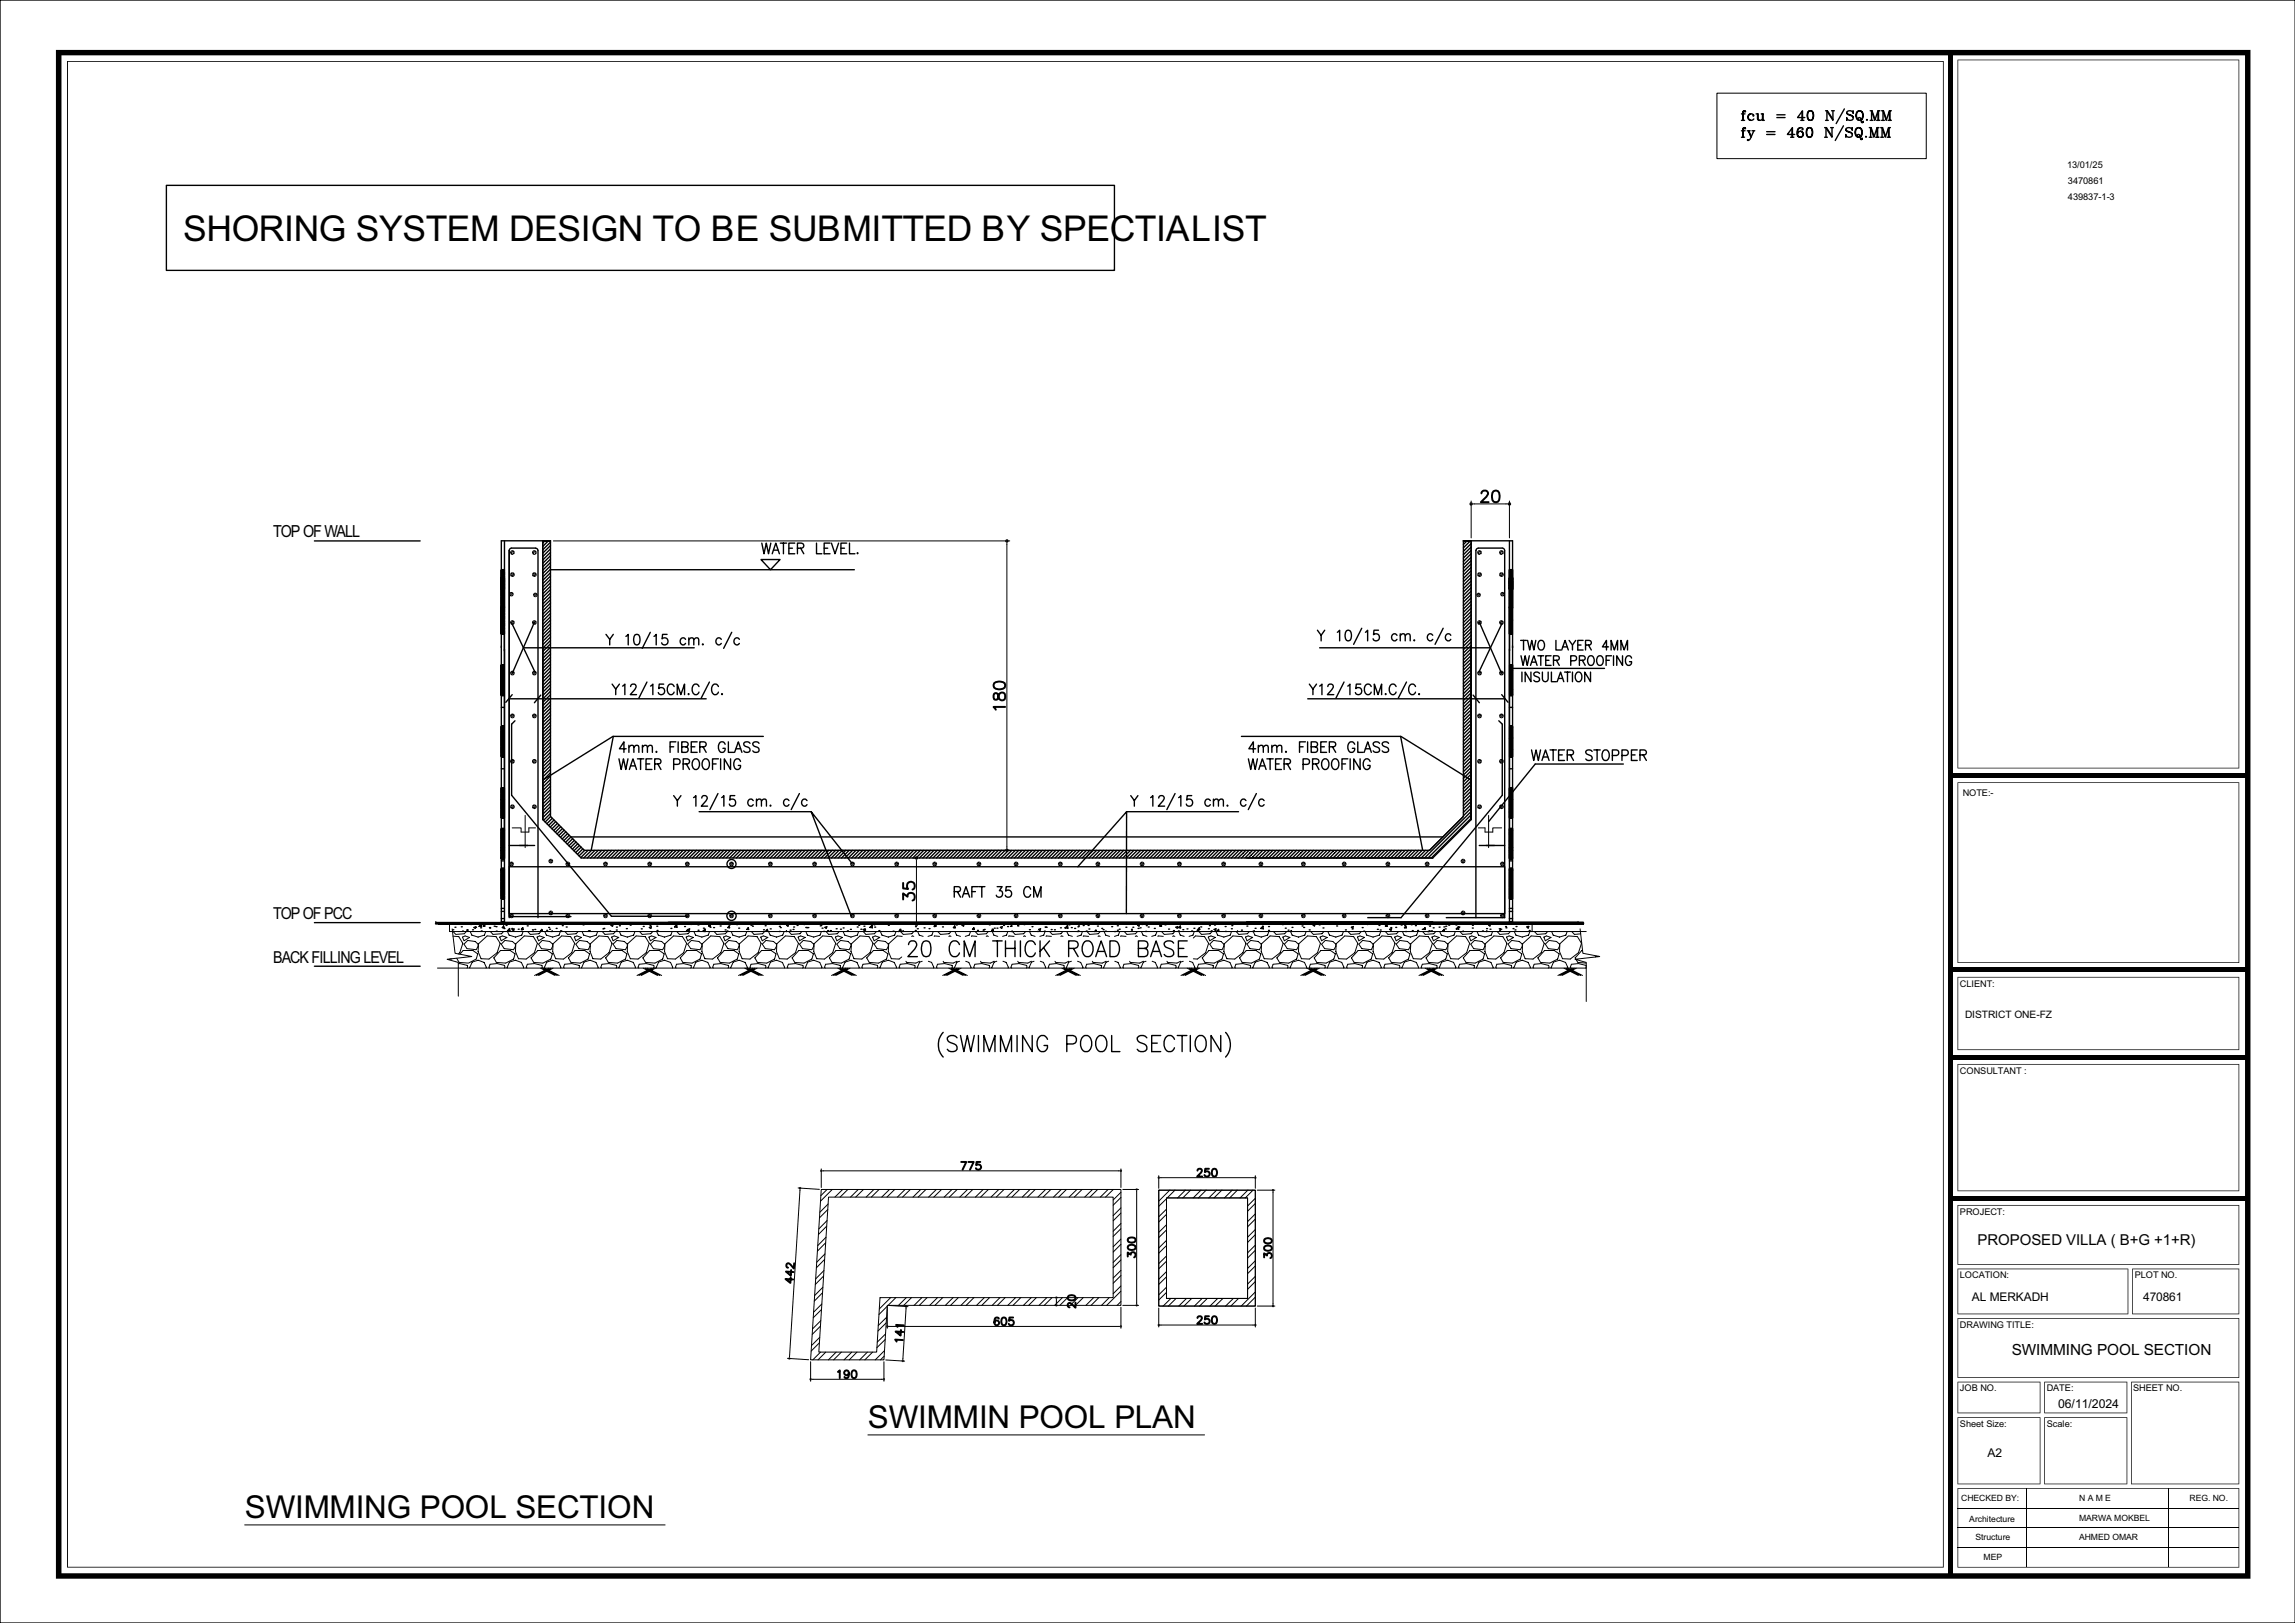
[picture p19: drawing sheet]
<svg xmlns="http://www.w3.org/2000/svg" width="420mm" height="297mm" viewBox="0 0 420 297" stroke-linecap="round" stroke-linejoin="round" font-family="sans-serif">
<defs><g id="words">
<text font-size="6.6" x="33.5" y="44.1">SHORING SYSTEM DESIGN TO BE SUBMITTED BY SPECTIALIST</text>
<g font-size="5.9">
<text x="158.8" y="261.3">SWIMMIN POOL PLAN</text>
<text x="44.8" y="277.8">SWIMMING POOL SECTION</text>
</g>
<g font-size="3.1">
<text x="50" y="98.3">TOP OF WALL</text>
<text x="50" y="168.2">TOP OF PCC</text>
<text x="50" y="176.1">BACK FILLING LEVEL</text>
</g>
<text font-size="2.9" x="368.2" y="248">SWIMMING POOL SECTION</text>
<text font-size="2.8" x="361.9" y="227.7">PROPOSED VILLA ( B+G +1+R)</text>
<text font-size="2.3" x="376.7" y="257.7">06/11/2024</text>
<g font-size="2.2">
<text x="360.9" y="238.1">AL MERKADH</text>
<text x="392.2" y="238.1">470861</text>
<text x="363.7" y="266.7">A2</text>
</g>
<text font-size="1.9" x="359.6" y="186.3">DISTRICT ONE-FZ</text>
<g font-size="1.7">
<text x="378.3" y="30.7">13/01/25</text>
<text x="378.4" y="33.6">3470861</text>
<text x="378.4" y="36.5">439837-1-3</text>
<text x="359.2" y="145.7">NOTE:-</text>
<text x="358.7" y="180.6">CLIENT:</text>
<text x="358.7" y="196.5">CONSULTANT :</text>
<text x="358.7" y="222.3">PROJECT:</text>
<text x="358.7" y="233.9">LOCATION:</text>
<text x="390.7" y="233.9">PLOT NO.</text>
<text x="358.7" y="243">DRAWING TITLE:</text>
<text x="358.7" y="254.6">JOB NO.</text>
<text x="374.6" y="254.6">DATE:</text>
<text x="390.4" y="254.6">SHEET NO.</text>
<text x="358.7" y="261.1">Sheet Size:</text>
<text x="374.6" y="261.1">Scale:</text>
</g>
<g font-size="1.6">
<text x="358.9" y="274.6">CHECKED BY:</text>
<text x="380.5" y="274.7">N A M E</text>
<text x="400.7" y="274.7">REG. NO.</text>
<text x="360.4" y="278.4">Architecture</text>
<text x="361.5" y="281.7">Structure</text>
<text x="380.5" y="281.9">AHMED OMAR</text>
<text x="380.5" y="278.3">MARWA MOKBEL</text>
<text x="363" y="285.5">MEP</text>
</g>
</g></defs>
<g fill="none" stroke="#000" stroke-width=".25">
<path d="M10.7 9.6v278.8zM337.5 19.9l-1.5 2.7M357 9.6v278.5M30.4 33.9h173.6v15.6h-173.6zM318.7 23.9h.7M318.7 25.1h.6M318.7 20.8h.7M318.7 22h.6M319.2 23.4l-.2 .2v1.5M319.2 20.3l-.2 .2v1.5M319.4 23.4v.2v-.2l-.5 .2v1.5M319.4 20.4v.1v-.2l-.5 .2v1.5"/>
<path d="M319.8 23.9h.5M319.9 23.9l.6 1.2M320 23.9l.5 1M320.4 20.8a.62 .62 0 0 0-.5 .6 .62 .62 0 0 0 .5 .6M320.6 23.9h.5M320.9 21.1v.2l.1-.1a.6 .6 0 0 0-.9-.2 .6 .6 0 0 0 0 .9 .6 .6 0 0 0 .9-.1M321 23.9l-.5 1.2a.68 .68 0 0 1-.6 .6v-.2v.1M321.4 20.8h.3v1l.3 .2M321.6 20.8v1a.52 .52 0 0 0 .9 0M322.3 20.8h.3v1.2M322.5 20.8v1.2h.4M323.3 24.1h1.5"/>
<path d="M323.3 24.6h1.5M325.2 21h1.5M325.2 21.5h1.5M327.7 25.1h.6M327.9 23.5v1.6M328.5 24.6h-1.4l.9-1.2v1.7M329.5 23.4a1.05 1.05 0 0 0-.1 1.7M329.6 22h.5M329.6 24l.1 .1a.57 .57 0 0 1 .3 .6 .57 .57 0 0 1-.4 .4M329.8 20.4v1.6M329.9 23.6v.2l.1-.2a.61 .61 0 0 0-.8-.2 .61 .61 0 0 0-.3 .7v.5a.57 .57 0 0 0 .6 .6 .57 .57 0 0 0 .5-.7 .57 .57 0 0 0-.8-.4l-.2 .4M330.3 21.5h-1.3l.9-1.2v1.7"/>
<path d="M331.1 23.4a1 1 0 0 0 0 1.7h.1a.96 .96 0 0 0 .5-1.4 .49 .49 0 0 0-.5-.4 .49 .49 0 0 0-.5 .4v1.1l.4 .3M331.2 23.4a1.11 1.11 0 0 1 0 1.7M331.2 20.3a1 1 0 0 0 0 1.7h.2a.96 .96 0 0 0 .4-1.4 .49 .49 0 0 0-.4-.3 .49 .49 0 0 0-.5 .3v1.1l.3 .3M331.4 20.3a1.11 1.11 0 0 1 0 1.7M333.9 25.1h.5M333.9 23.4h.4l1 1.5M334.1 22h.5M334.1 20.3h.3l1 1.6M334.2 23.4v1.7M334.3 20.3v1.7M335 23.4h.5M335.2 20.3h.5"/>
<path d="M335.3 23.4v1.7l-1-1.6M335.4 20.3v1.7l-1-1.6M337.4 23l-1.5 2.7M337.8 23.8l1 .5a.56 .56 0 0 1-.1 .8 .56 .56 0 0 1-.8-.2l-.1-.3v.5l.1-.2M338 20.7l1 .5a.56 .56 0 0 1-.1 .8 .56 .56 0 0 1-.9-.2v-.3v.5v-.2M338.9 23.6l.1-.2v.4a.62 .62 0 0 0-.6-.4 .62 .62 0 0 0-.6 .4l.2 .2 1 .5M339.1 20.5v-.2v.5a.62 .62 0 0 0-.5-.5 .62 .62 0 0 0-.6 .4l.1 .2 1 .5M339.8 24.9l.1-.2 .3-.1 .2 .3 .2 .6h.1l.1-.2M340 21.9l.1-.3 .2-.1 .2 .1 .1 .8h.3l.1-.2M340.1 23.4a.91 .91 0 0 0-.6 .9 .91 .91 0 0 0 .7 .8 .92 .92 0 0 0 .6-.9 .92 .92 0 0 0-.7-.8 1 1 0 0 0 0 1.7M340.2 20.3a.91 .91 0 0 0-.6 .9 .91 .91 0 0 0 .8 .8 .92 .92 0 0 0 .6-.9 .92 .92 0 0 0-.8-.8 1 1 0 0 0 0 1.7M340.2 23.4a1.03 1.03 0 0 1 0 1.7"/>
<path d="M340.4 20.3a1.03 1.03 0 0 1 0 1.7M340.4 24.9l.2 .5h.2M340.6 21.8l.1 .5h.3M341.4 25h.2zM341.6 21.9h.1zM342.1 25.1h.5M342.1 23.4h.3l.5 1.5M342.3 22h.5M342.3 20.3h.3l.5 1.5M342.3 25.1v-1.7l.6 1.7 .6-1.7v1.7M342.5 22v-1.7l.6 1.7 .6-1.7v1.7M343.3 25.1h.6"/>
<path d="M343.4 22h.6M343.5 23.4h.4M343.6 23.4v1.7M343.7 20.3h.3M343.8 20.3v1.7M344.2 25.1h.5M344.2 23.4h.3l.5 1.5M344.4 22h.5M344.4 20.3h.3l.5 1.5M344.4 25.1v-1.7l.6 1.7 .6-1.7v1.7M344.6 22v-1.7l.6 1.7 .6-1.7v1.7M345.4 25.1h.6"/>
<path d="M345.5 22h.6M345.6 23.4h.4M345.7 23.4v1.7M345.8 20.3h.3M345.9 20.3v1.7M57.5 99h19.4M92.3 99v69.8h196.5v-.1M99.3 99v51zM99.3 99h1.4h-9v70M99.3 99h1.4M99.7 99l-.4 .4M100.4 99l-1.1 1"/>
<path d="M100.7 99v50.4zM100.7 99.2l-1.4 1.4M100.7 99.8l-1.4 1.4M139.4 99.4l.4 1.9 .4-1.9 .4 1.9 .5-1.9M142.8 99.4h1.2M143.4 99.4v1.9M145.4 99.4h-1v1.9h1M149.4 99.4v1.9h1M151.9 99.4h-1.1v1.9h1.1M152.2 99.4l.6 1.9 .7-1.9M155 99.4h-1.1v1.9h1.1M155.5 99.4v1.9h1"/>
<path d="M267.8 99v50.4zM267.8 99h1.4M267.9 99h-.1M268.5 99l-.7 .6M269.1 99l-1.3 1.3M269.2 99v51zM269.2 99h-1.4h9v69.8M269.2 99.5l-1.4 1.4M276.2 99v69.8h-196.5v-.1M91.7 105.8l.6 .6-.6 .5M91.7 104.8l.6-.6v14.9M91.7 110.5l.6 .5-.6 .6"/>
<path d="M91.7 110.5l.6 .6-.6 .5M91.7 110.6l.6 .5-.6 .6M91.7 110.6l.6 .6-.6 .5M91.7 110.7l.6 .5-.6 .6M91.7 110.7l.6 .6-.6 .5M91.7 112l.6-.5-.6 .6M91.7 105.7l.6 .6-.6 .5 .6 .6M91.7 105.9l.6 .5-.6 .6M91.7 105.9l.6 .6-.6 .6 .6 .5-.2 .3M91.7 106.3l.6 .6-.6 .5 .6 .6M91.7 106.4l.6 .5-.6 .6M91.7 106.5l.6 .5-.6 .6 .6 .5"/>
<path d="M91.7 106.9l.6 .5-.4 .5M91.7 107l.6 .6-.3 .3M91.7 111l.4 .3M91.7 110.8l.5 .5M91.7 110.8l.6 .5M91.7 110.4l.6 .6M91.7 110.3l.6 .6M91.7 110.3l.6 .5M91.7 110.2l.6 .6M91.7 110.1l.6 .6M91.7 110l.6 .6-.6-.5M91.7 110l.6 .5"/>
<path d="M91.7 109.9l.6 .6M91.7 109.8l.6 .6M91.7 109.7l.6 .5M91.7 109.6l.6 .6M91.7 109.6l.6 .5M91.7 109.5l.6 .6-.6-.6M91.7 109.4l.6 .6M91.7 109.3l.6 .6M91.7 109.3l.6 .5M91.7 109.2l.6 .6M91.7 109.1l.6 .6M91.7 109l.6 .7"/>
<path d="M91.7 109l.6 .5M91.7 108.9l.6 .6-.6-.6M91.7 108.8l.6 .6M91.7 108.7l.6 .6M91.7 108.6l.6 .6M91.7 108.6l.6 .5M91.7 108.5l.6 .6M91.7 108.4l.6 .6M91.7 108.3l.6 .7-.6-.6M91.7 108.3l.6 .6M91.7 108.3l.6 .5M91.7 108.2l.6 .6"/>
<path d="M91.7 108.1l.6 .6M91.7 108l.6 .6M91.7 108l.6 .5M91.7 107.9l.6 .6M91.7 107.7l.6 .6M91.7 107.6l.6 .6M91.7 107.5l.6 .6M91.7 107.5l.6 .5M91.7 107.2l.6 .6M91.7 107l.6 .5M91.7 106.1l.6 .6M91.8 104.2l-.1 .1"/>
<path d="M91.8 105.7l.5 .5-.6 .6M91.8 111l.2 .3M91.8 111l-.1 .1 .3 .2M91.8 105.7l.5 .5-.6 .6 .6 .5-.5 .6M91.9 111.3l-.2-.1 .2-.2-.2 .1 .2 .2M91.9 104.2l-.2 .2M91.9 105.7l.4 .4-.6 .6 .6 .6M91.9 105.7l.4 .4-.6 .5 .6 .6M92 105.7l.3 .3M92 111l-.3 .2M92 104.2l-.3 .3M92 111l-.2 .3"/>
<path d="M92.1 104.2l-.4 .4M92.1 105.7l.2 .2-.6 .6 .6 .6M92.1 111l-.4 .3M92.1 105.7l.2 .2-.6 .5 .6 .6-.6 .5M92.1 111.3l-.4-.4 .5 .4M92.1 111l-.4 .4M92.2 104.2l-.5 .5 .5-.5M92.2 105.7l.1 .1-.6 .6M92.2 111l-.5 .5M92.3 105.7l-.6 .6 .6 .5-.6 .6M92.3 111l-.6 .5M92.3 112.9l-.6 .6h.6"/>
<path d="M92.3 118.8v38.2l-.6-.6M92.3 111.3l-.6 .6M92.3 111.4l-.6 .5M92.3 111.4l-.6 .6M92.3 111.6l-.6 .5M92.3 111.6l-.6 .6M92.3 111.7l-.6 .6M92.3 111.8l-.6 .5M92.3 111.8l-.6 .6M92.3 111.9l-.6 .5M92.3 111.9l-.6 .6M92.3 112l-.6 .5"/>
<path d="M92.3 112l-.6 .6 .6-.5M92.3 112.1l-.6 .6M92.3 112.2l-.6 .5M92.3 112.2l-.6 .6M92.3 112.3l-.6 .5M92.3 112.3l-.6 .6M92.3 112.4l-.6 .5M92.3 112.4l-.6 .6M92.3 112.5l-.6 .6M92.3 112.6l-.6 .5M92.3 112.6l-.6 .6 .6-.5M92.3 112.7l-.6 .6"/>
<path d="M92.3 112.8l-.6 .5M92.3 112.8l-.6 .6M92.3 112.9l-.6 .5M92.3 113l-.6 .6M92.3 113.1l-.6 .5M92.3 113.1l-.6 .6 .6-.5M92.3 113.3l-.6 .5M92.3 113.3l-.6 .6M92.3 113.4l-.6 .5M92.3 113.4l-.6 .6M92.3 113.5l-.6 .6M92.3 113.6l-.6 .6"/>
<path d="M92.3 113.7l-.6 .6M92.3 113.8l-.6 .5 .6-.5M92.3 113.8l-.6 .6M92.3 113.9l-.6 .6M92.3 114l-.6 .5M92.3 114l-.6 .6M92.3 114.1l-.6 .5M92.3 114.1l-.6 .6M92.3 114.2l-.6 .6M92.3 114.3l-.6 .6 .6-.5M92.3 114.4l-.6 .6M92.3 114.5l-.6 .6"/>
<path d="M92.3 114.6l-.6 .6M92.3 114.7l-.6 .6M92.3 114.8l-.6 .5M92.3 114.8l-.6 .7M92.3 114.9l-.6 .6M92.3 115l-.6 .6M92.3 115.1l-.6 .5M92.3 115.1l-.6 .6M92.3 115.2l-.6 .6M92.3 115.3l-.6 .6M92.3 115.4l-.6 .5M92.3 115.4l-.6 .6 .6-.5"/>
<path d="M92.3 115.5l-.5 .5M92.3 115.6l-.4 .4M92.3 115.7l-.3 .3M92.3 115.8l-.3 .2M92.3 115.8l-.2 .2M92.3 115.9l-.2 .1M92.3 115.9l-.1 .1M92.3 116h.1M92.3 104.3l-.6 .5M92.3 104.3l-.6 .6M92.3 104.4l-.6 .6M92.3 104.5l-.6 .6"/>
<path d="M92.3 104.6l-.6 .5M92.3 104.6l-.6 .6 .6-.5M92.3 104.7l-.6 .7M92.3 104.8l-.6 .6M92.3 104.9l-.6 .6M92.3 105l-.6 .5M92.3 105l-.6 .6M92.3 105.1l-.6 .6M92.3 105.2l-.6 .6 .6 .5-.6 .6 .6 .6-.4 .4M92.3 105.2l-.6 .6M92.3 105.3l-.6 .5M92.3 105.3l-.6 .6 .6 .6-.6 .6 .6 .6-.2 .2"/>
<path d="M92.3 105.4l-.6 .6 .6 .6M92.3 105.5l-.6 .6M92.3 105.5l-.6 .6 .6 .6-.6 .6 .6 .6M92.3 105.6l-.6 .6 .6 .6-.6 .5M92.3 105.7l-.6 .5M92.3 106l-.6 .6 .6 .6M92.3 106.6l-.6 .5 .6 .6-.1 .2M92.3 106.6l-.6 .6 .6 .6M92.3 107.1l-.6 .5 .6 .6M92.3 107.1l-.6 .6 .6 .6-.6-.5 .6-.6M92.3 107.3l-.6 .5 .6 .6M92.3 107.8v.1"/>
<path d="M92.3 110.3l-.6-.5 .6 .6M93.2 100.7v67h11.3M93.2 100.7v67.2M93.7 114.1l4.2 8.9M95.8 118.5h31.3M97.8 113.9l-4 9.3M98 100.3h-4.4l-.3 .1-.1 .3M98 100.3l.3 .1 .1 .3M98.5 100.7v67.2M100.7 100.4l-1.4 1.5M100.7 101.1l-1.4 1.4M100.7 101.7l-1.4 1.4"/>
<path d="M100.7 102.3l-1.4 1.4M100.7 102.9l-1.4 1.4M100.7 103.6l-1.4 1.4M100.7 104.2l-1.4 1.4M100.7 104.8l-1.4 1.4M100.7 105.4l-1.4 1.4M100.7 106l-1.4 1.5M100.7 106.6l-1.4 1.5M100.7 107.3l-1.4 1.4M100.7 107.9l-1.4 1.4M100.7 108.5l-1.4 1.4M100.7 109.1l-1.4 1.4"/>
<path d="M100.7 109.8l-1.4 1.4M100.7 110.4l-1.4 1.4M100.7 111l-1.4 1.4M100.7 111.6l-1.4 1.4M100.7 112.2l-1.4 1.5M100.7 112.9l-1.4 1.4M100.7 113.5l-1.4 1.4M100.7 114.1l-1.4 1.4M100.7 114.7l-1.4 1.4M100.7 115.3l-1.4 1.4M100.7 116l-1.4 1.4M100.7 116.6l-1.4 1.4"/>
<path d="M100.7 119.1l-1.4 1.4M100.7 119.7l-1.4 1.4M100.7 104.3h55.6M100.7 117.2l-1.4 1.4M100.7 117.8l-1.4 1.4M100.7 118.4l-1.4 1.5M110.9 116.1l.7 .9v1M112.2 116.1l-.6 .9M114.5 116.4l.5-.3v1.9M116.2 116.2a.55 .55 0 0 1 .8 .2 1.68 1.68 0 0 1-.1 1.5l-.5 .1a1.32 1.32 0 0 1-.2-1.8zM119 115.7l-1.5 2.9M119.7 116.4l.4-.3v1.9"/>
<path d="M122.1 116.1h-.8l-.1 .8a.63 .63 0 0 1 .9 0 .63 .63 0 0 1-.1 .9 .63 .63 0 0 1-.9-.2M125.5 117a.62 .62 0 0 0-1.1 .2 .62 .62 0 0 0 .7 .8l.4-.3M126.1 117.1l.4-.4 .4 .1 .1 1.2M126.1 116.7v1.3M127 117.1l.4-.4 .4 .1 .1 1.2M128.5 117.9h.2l-.1 .1zM132 117a.61 .61 0 0 0-1 .2 .61 .61 0 0 0 .7 .8l.3-.3M133.9 115.7l-1.5 2.9M135.3 117a.62 .62 0 0 0-1 .2 .62 .62 0 0 0 .7 .8l.3-.3M139.3 102.4h3.5l-1.8 1.9zM141.3 101.3l.7-1.9 .6 1.9M141.6 100.7h.8"/>
<path d="M144.4 100.3h.6M145.9 100.3h.8a.47 .47 0 0 0 .4-.4 .47 .47 0 0 0-.4-.5h-.8v1.9M146.5 100.3l.6 1M150.8 100.3h.7M153.9 100.3h.6M156.9 101.2h.1l-.1 .1zM241.1 115.3l.7 1v1M241.5 118.5h31.3M242.4 115.3l-.6 1M244.7 115.7l.5-.4v2M246.4 115.4l.4-.1a1.09 1.09 0 0 1 .4 1.6l-.1 .3-.5 .1a1.32 1.32 0 0 1-.2-1.9zM249.2 115l-1.5 2.9"/>
<path d="M249.9 115.7l.4-.4v2M252.3 115.3h-.9v.9a.63 .63 0 0 1 .9 0 .63 .63 0 0 1-.1 .9 .63 .63 0 0 1-.9-.2M255.7 116.3a.62 .62 0 0 0-1.1 .2 .62 .62 0 0 0 .7 .8l.4-.3M256.3 116.3l.4-.3 .4 .1 .1 1.2M256.3 116v1.3M257.2 116.3l.4-.3 .4 .1 .1 1.2M258.7 117.2h.2l-.1 .1zM262.2 116.3a.61 .61 0 0 0-1 .2 .61 .61 0 0 0 .7 .8l.3-.3M264.1 115l-1.5 2.9M265.5 116.3a.62 .62 0 0 0-1 .2 .62 .62 0 0 0 .7 .8l.3-.3M269.2 100.1l-1.4 1.4M269.2 100.7l-1.4 1.4"/>
<path d="M269.2 101.3l-1.4 1.5M269.2 102l-1.4 1.4M269.2 102.6l-1.4 1.4M269.2 103.2l-1.4 1.4M269.2 103.8l-1.4 1.4M269.2 104.4l-1.4 1.4M269.2 105.1l-1.4 1.4M269.2 105.7l-1.4 1.4M269.2 106.3l-1.4 1.4M269.2 106.9l-1.4 1.4M269.2 107.5l-1.4 1.5M269.2 108.2l-1.4 1.4"/>
<path d="M269.2 108.8l-1.4 1.4M269.2 109.4l-1.4 1.4M269.2 110l-1.4 1.4M269.2 110.6l-1.4 1.4M269.2 111.3l-1.4 1.4M269.2 111.9l-1.4 1.4M269.2 112.5l-1.4 1.4M269.2 113.1l-1.4 1.4M269.2 113.7l-1.4 1.5M269.2 114.4l-1.4 1.4M269.2 115l-1.4 1.4M269.2 115.6l-1.4 1.4"/>
<path d="M269.2 116.2l-1.4 1.4M269.2 116.9l-1.4 1.3M269.2 118.7l-1.4 1.4M269.2 119.3l-1.4 1.4M269.2 120l-1.4 1.4M269.2 118.1l-1.4 1.4M269.2 117.5l-1.4 1.4M270.1 100.7v67.2M270.5 100.3l-.3 .2-.1 .2M270.5 100.3h4.5l.2 .1 .1 .3M270.8 113.9l4 9.3M274.9 114.1l-4.3 8.9"/>
<path d="M275.4 100.7v67.2h-10.7M276.2 104.3v52.7l.6-.6M276.2 112.9l.6 .6h-.5M276.2 111.3l.6 .6M276.2 111.4l.6 .5M276.2 111.4l.6 .6M276.2 111.6l.6 .5M276.2 111.6l.6 .6M276.2 111.7l.6 .5M276.2 111.7l.6 .6M276.2 111.8l.6 .5M276.2 111.8l.6 .6"/>
<path d="M276.2 111.9l.6 .6M276.2 112l.6 .5M276.2 112l.6 .6-.6-.5M276.2 112.1l.6 .6M276.2 112.2l.6 .6M276.2 112.3l.6 .5M276.2 112.3l.6 .6M276.2 112.4l.6 .5M276.2 112.4l.6 .6M276.2 112.5l.6 .5M276.2 112.5l.6 .6M276.2 112.6l.6 .5"/>
<path d="M276.2 112.6l.6 .6M276.2 112.7l.6 .6M276.2 112.8l.6 .5M276.2 112.8l.6 .6M276.2 113l.6 .5M276.2 113l.6 .6M276.2 113.1l.6 .5M276.2 113.1l.6 .6M276.2 113.1l.6 .6-.6-.5M276.2 113.3l.6 .5M276.2 113.3l.6 .6M276.2 113.4l.6 .5"/>
<path d="M276.2 113.4l.6 .6M276.2 113.5l.6 .6M276.2 113.6l.6 .6M276.2 113.7l.6 .5M276.2 113.7l.6 .6M276.2 113.8l.6 .5-.6-.5M276.2 113.8l.6 .6M276.2 113.9l.6 .6M276.2 114l.6 .6M276.2 114.1l.6 .5M276.2 114.1l.6 .6M276.2 114.2l.6 .6"/>
<path d="M276.2 114.2l.6 .7-.6-.5M276.2 114.4l.6 .6M276.2 114.5l.6 .6M276.2 114.6l.6 .6M276.2 114.7l.6 .6M276.2 114.8l.6 .5M276.2 114.8l.6 .7M276.2 114.9l.6 .6M276.2 115l.6 .6M276.2 115.1l.6 .5M276.2 115.1l.6 .6M276.2 115.2l.6 .6"/>
<path d="M276.2 115.3l.6 .6M276.2 115.4l.6 .5M276.2 115.4l.6 .6-.6-.5M276.2 115.5l.5 .5M276.2 115.6l.5 .4M276.2 115.8l.3 .2M276.2 115.8l.2 .2M276.2 115.9l.2 .1-.2-.1M276.2 116h.1M276.2 106.3l.6-.6-.6 .6M276.2 106.4l.6-.5-.6 .6M276.2 107l.6-.5-.6 .6"/>
<path d="M276.2 107.6l.6-.6-.6 .7M276.2 108l.6-.6-.6 .6M276.2 110.9l.6-.5-.6 .5M276.3 104.2l-.1 .1M276.3 111l.5 .5M276.4 111.3l.4-.4-.4 .4M276.4 105.7l-.2 .1M276.4 111l.4 .4M276.4 104.2l-.2 .2M276.5 111l.3 .3M276.5 107.9l.3-.3-.6 .5M276.5 104.2l-.3 .3"/>
<path d="M276.6 116l-.4-.3 .4 .3M276.6 104.2l-.4 .4M276.6 111l.2 .2-.1 .1M276.6 107.9l.2-.2-.6 .6M276.7 111l.1 .1-.2 .2M276.7 104.2l-.5 .5 .5-.5M276.7 104.2l-.5 .6M276.7 107.9l-.5 .5M276.8 111l-.3 .3M276.8 112l-.6-.5 .6 .6M276.8 107.9h.1M276.8 104.2l-.6 .6"/>
<path d="M276.8 105.5l-.6 .6 .6-.5M276.8 106l-.6 .6 .6-.5-.6 .7M276.8 106.8l-.6 .5M276.8 108.6l-.6 .6M276.8 109.9l-.6 .6M276.8 110.4l-.5 .6 .5 .5M276.8 110.5l-.6 .5 .6 .6M276.8 110.5l-.6 .6 .6 .5M276.8 110.6l-.6 .5 .6 .6M276.8 110.6l-.6 .6 .6 .5M276.8 110.7l-.6 .5 .6 .6M276.8 110.7l-.6 .6 .6 .5"/>
<path d="M276.8 104.3l-.6 .5M276.8 104.3l-.6 .6M276.8 104.4l-.6 .6M276.8 104.5l-.6 .6M276.8 104.6l-.6 .5M276.8 104.6l-.6 .6 .6-.5M276.8 104.7l-.6 .6M276.8 104.8l-.6 .6M276.8 104.9l-.6 .5M276.8 104.9l-.6 .6M276.8 105l-.6 .5M276.8 105l-.6 .6"/>
<path d="M276.8 105.1l-.6 .6M276.8 105.1l-.5 .6M276.8 105.2l-.6 .6M276.8 105.3l-.6 .5M276.8 105.3l-.6 .6 .2-.2M276.8 105.4l-.6 .5M276.8 105.4l-.6 .6 .3-.3M276.8 105.5l-.6 .6M276.8 105.6l-.6 .6M276.8 105.7l-.6 .5M276.8 105.8l-.6 .6 .6-.6M276.8 105.9l-.6 .6"/>
<path d="M276.8 106.3l-.6 .5M276.8 106.4l-.6 .5M276.8 106.5l-.6 .6M276.8 106.6l-.6 .5M276.8 106.6l-.6 .6M276.8 106.9l-.6 .5M276.8 106.9l-.6 .6 .6-.5M276.8 107.2l-.6 .5M276.8 107.2l-.6 .6M276.8 107.3l-.6 .6M276.8 107.5l-.6 .6M276.8 107.6l-.6 .6"/>
<path d="M276.8 107.7l-.2 .2M276.8 111.2l-.1 .1M276.8 111.1l-.2 .2M276.8 110.8l-.5 .5M276.8 110.3l-.6 .5M276.8 110.2l-.6 .6M276.8 110.1l-.6 .6M276.8 110l-.6 .6 .6-.5M276.8 110l-.6 .5M276.8 109.8l-.6 .6M276.8 109.7l-.6 .7M276.8 109.7l-.6 .5"/>
<path d="M276.8 109.6l-.6 .6M276.8 109.6l-.6 .5M276.8 109.5l-.6 .6 .6-.6M276.8 109.4l-.6 .6M276.8 109.3l-.6 .6M276.8 109.3l-.6 .5M276.8 109.2l-.6 .6M276.8 109.1l-.6 .6M276.8 109l-.6 .6M276.8 109l-.6 .5M276.8 108.9l-.6 .6M276.8 108.8l-.6 .6"/>
<path d="M276.8 108.7l-.6 .6M276.8 108.6l-.6 .5M276.8 108.4l-.6 .7M276.8 108.3l-.6 .7 .6-.6M276.8 108.3l-.6 .6M276.8 108.3l-.6 .5M276.8 108.2l-.6 .6M276.8 108.2l-.6 .5M276.8 108.1l-.6 .6M276.8 108l-.6 .6M276.8 108l-.6 .5M276.8 107.9l-.6 .6"/>
<path d="M276.8 107.7l-.6 .6M276.8 106l-.6 .5M278.3 117.2h1M278.8 117.2v1.7M279.6 117.2l.3 1.7 .4-1.7 .4 1.7 .4-1.7M281.7 117.3l.2-.1a.94 .94 0 0 1 .8 .7 .94 .94 0 0 1-.3 1h-.2a.94 .94 0 0 1-.8-.6 .94 .94 0 0 1 .3-1zM284.7 117.2v1.7h1M285.8 118.9l.6-1.7 .6 1.7M286 118.4h.8M287.2 117.2l.6 .8v.9M288.4 117.2l-.6 .8M288.7 118h.6"/>
<path d="M289.7 117.2h-1v1.7h1M290.2 118h.9l.1-.3-.1-.4-.9-.1v1.7M290.7 118l.5 .9M294.4 118.4h-1.1l.7-1.2v1.7M294.8 118.9v-1.7l.6 1.7 .6-1.7v1.7M296.6 118.9v-1.7l.6 1.7 .6-1.7v1.7M91.7 127.2l.1 .1M91.7 127.1l.2 .2M91.7 127.1l.3 .2M91.7 127l.3 .3M91.7 126.9l.4 .4M91.7 126.7l.5 .6"/>
<path d="M91.7 126.6l.6 .6M91.7 126.5l.6 .6M91.7 126.5l.6 .5M91.7 126.4l.6 .6M91.7 126.4l.6 .5M91.7 126.3l.6 .6M91.7 126.1l.6 .6M91.7 126.1l.6 .5M91.7 126l.6 .6M91.7 125.9l.6 .6M91.7 125.8l.6 .6M91.7 125.8l.6 .5"/>
<path d="M91.7 125.7l.6 .6M91.7 125.5l.6 .6M91.7 125.5l.6 .5M91.7 125.4l.6 .6M91.7 125.4l.6 .5M91.7 125.3l.6 .6M91.7 125.3l.6 .5M91.7 125.2l.6 .6M91.7 125.2l.6 .5M91.7 125.1l.6 .6M91.7 125l.6 .6M91.7 125l.6 .5"/>
<path d="M91.7 124.9l.6 .6M91.7 124.9l.6 .5M91.7 124.8l.6 .6M91.7 124.8l.6 .5M91.7 124.7l.6 .6M91.7 124.6l.6 .6M91.7 124.6l.6 .5M91.7 124.4l.6 .6M91.7 124.4l.6 .5M91.7 124.3l.6 .6M91.7 124.2l.6 .6M91.7 124.2l.6 .5"/>
<path d="M91.7 124.1l.6 .6M91.7 124l.6 .6M91.7 124l.6 .5M91.7 123.9l.6 .6M91.7 123.8l.6 .6M91.7 123.8l.6 .5M91.7 123.7l.6 .6M91.7 123.7l.6 .5M91.7 123.6l.6 .6M91.7 123.6l.6 .5M91.7 123.5l.6 .6M91.7 123.5l.6 .5"/>
<path d="M91.7 123.4l.6 .6M91.7 123.3l.6 .6M91.7 123.3l.6 .5M91.7 123.2l.6 .6M91.7 123.2l.6 .5M91.7 123.1l.6 .6-.6-.6M91.7 123l.6 .6M91.7 123l.6 .5M91.7 122.9l.6 .6M91.7 122.9l.6 .5M91.7 122.8l.6 .6M91.7 122.7l.6 .6"/>
<path d="M91.7 122.7l.6 .5M91.7 122.6l.6 .6M91.7 122.6l.6 .5M91.7 122.5l.6 .6M91.7 122.5l.6 .5M91.7 122.4l.6 .6M91.7 122.4l.6 .5M91.7 122.3l.6 .6M91.7 122.3l.6 .5M91.7 122.2l.6 .6M91.7 122.1l.6 .6M91.7 122l.6 .6"/>
<path d="M91.7 121.9l.6 .6-.6-.5M91.7 121.9l.6 .5M91.7 121.8l.6 .6M91.7 121.7l.6 .6M91.7 121.7l.6 .5M91.7 129.4h.6M91.7 138.5h.1M91.7 138.4l.2 .1M91.7 138.3l.2 .2M91.7 138.3l.3 .2M91.7 138.2l.4 .3M91.7 138.1l.4 .4"/>
<path d="M91.7 138.1l.5 .4M91.7 138l.5 .5M91.7 137.9l.6 .6M91.7 137.9l.6 .5M91.7 137.7l.6 .6M91.7 137.6l.6 .6M91.7 137.5l.6 .6M91.7 137.5l.6 .5M91.7 137.4l.6 .6M91.7 137.3l.6 .6M91.7 137.2l.6 .5M91.7 137.1l.6 .6"/>
<path d="M91.7 137l.6 .6M91.7 136.9l.6 .6M91.7 136.8l.6 .6M91.7 136.8l.6 .5M91.7 136.7l.6 .6M91.7 136.6l.6 .6M91.7 136.6l.6 .5M91.7 136.5l.6 .6M91.7 136.5l.6 .5M91.7 136.4l.6 .6-.6-.6M91.7 136.3l.6 .6M91.7 136.2l.6 .6"/>
<path d="M91.7 136.2l.6 .5M91.7 136.1l.6 .6M91.7 136l.6 .6M91.7 135.9l.6 .6M91.7 135.8l.6 .7-.6-.6M91.7 135.8l.6 .6M91.7 135.8l.6 .5M91.7 135.7l.6 .6M91.7 135.6l.6 .6M91.7 135.5l.6 .6M91.7 135.5l.6 .5M91.7 135.4l.6 .6"/>
<path d="M91.7 135.4l.6 .5M91.7 135.2l.6 .7-.6-.6M91.7 135.2l.6 .6M91.7 135.2l.6 .5M91.7 135.1l.6 .6M91.7 135l.6 .6M91.7 134.9l.6 .6M91.7 134.8l.6 .6M91.7 134.7l.6 .6-.6-.5M91.7 134.7l.6 .5M91.7 134.6l.6 .6M91.7 134.5l.6 .6"/>
<path d="M91.7 134.5l.6 .5M91.7 134.4l.6 .6M91.7 134.4l.6 .5M91.7 134.3l.6 .6M91.7 134.2l.6 .6M91.7 134.1l.6 .6-.6-.5M91.7 134.1l.6 .5M91.7 134l.6 .6M91.7 134l.6 .5M91.7 133.9l.6 .6M91.7 133.9l.6 .5M91.7 133.8l.6 .6"/>
<path d="M91.7 133.7l.6 .6M91.7 133.7l.6 .5M91.7 133.5l.6 .7-.6-.6M91.7 133.5l.6 .5M91.7 133.4l.6 .6M91.7 133.4l.6 .5M91.7 133.3l.6 .6M91.7 133.3l.6 .5M91.7 133.2l.6 .6M91.7 133.2l.6 .5M91.7 133.1l.6 .6M91.7 133l.6 .6"/>
<path d="M91.7 132.9l.6 .6M91.8 132.9l.5 .5M91.8 121.7l.5 .5M91.8 121.7l.5 .4M91.9 121.7l.4 .4M91.9 132.9l.4 .4M92 121.7l.3 .3-.3-.3M92 132.9l.3 .3M92.1 132.9l.2 .2M92.1 121.7l.2 .2M92.1 121.7l.2 .1M92.2 132.9l.1 .1"/>
<path d="M92.3 132.9h.1M92.3 138.3l-.6-.5 .6 .6M92.3 137.8l-.6-.5 .6 .5M92.3 126.8l-.6-.6 .6 .6M92.3 126.2l-.6-.5 .6 .5M92.3 125l-.6-.5 .6 .6M92.3 121.7h-.1l.1 .1M92.3 135.1h-.6l.6 .5M93.2 127.9h36M93.7 127.1l-1.1 1.4M94.2 131.9l-.6 .6v13l18.3 22.2h14.1M99 127.2l-1.2 1.4"/>
<path d="M100.7 120.3l-1.4 1.4M100.7 120.9l-1.4 1.4M100.7 121.5l-1.4 1.4M100.7 122.2l-1.4 1.4M100.7 122.8l-1.4 1.4M100.7 123.4l-1.4 1.4M100.7 124l-1.4 1.4M100.7 124.7l-1.4 1.4M100.7 125.3l-1.4 1.4M100.7 125.9l-1.4 1.4M100.7 128.4l-1.4 1.4M100.7 129l-1.4 1.4"/>
<path d="M100.7 129.6l-1.4 1.4M100.7 130.2l-1.4 1.4M100.7 130.9l-1.4 1.4M100.7 131.5l-1.4 1.4M100.7 132.1l-1.4 1.4M100.7 132.7l-1.4 1.4M100.7 133.3l-1.4 1.4M100.7 134l-1.4 1.4M100.7 134.6l-1.4 1.4M100.7 135.2l-1.4 1.4M100.7 135.8l-1.4 1.4M100.7 136.4l-1.4 1.4"/>
<path d="M100.7 137.1l-1.4 1.4M100.7 137.7l-1.4 1.4M100.7 138.3l-1.4 1.4M100.7 138.9l-1.4 1.4M100.7 139.5l-1.4 1.4M100.7 127.1l-1.4 1.4M100.7 127.8l-1.4 1.3M100.7 126.5l-1.4 1.4M112 125.2l.7 .9v1M112.2 134.8l-12.9 8M113.3 138.9l.4 1.9 .4-1.9 .4 1.9 .4-1.9M113.4 125.2l-.7 .9"/>
<path d="M113.9 125.6l.5-.4v1.9M114.6 137h-1.2l.8-1.2v1.9M115.1 136.4v1.3M115.1 136.7l.4-.3 .4 .1 .1 1.2M115.4 125.6l.1-.2 .3-.2h.3l.2 .2a.65 .65 0 0 1-.1 .8l-.9 .9h1.2M116 136.7l.4-.3 .4 .1 .1 1.2M116.7 138.9h1.1M117.2 138.9v1.9M117.6 136.7l.4-.3 .4 .1 .1 1.2M117.6 136.4v1.3M118.2 139.8h.7M118.4 124.8l-1.5 3"/>
<path d="M118.5 136.7l.4-.3 .4 .1 .1 1.2M119.1 125.6l.4-.4v1.9M119.3 138.9h-1.1v1.9h1.1M119.8 139.8h.8a.47 .47 0 0 0 .4-.5 .47 .47 0 0 0-.4-.4h-.8v1.9M120.1 137.5v.2zM120.4 139.8l.6 1M121.5 125.2h-.9v.8a.63 .63 0 0 1 .9 0 .63 .63 0 0 1-.1 .9 .63 .63 0 0 1-.9-.2M122.6 136.7h.7M123.3 139.9h.7a.51 .51 0 0 0 .5-.5 .51 .51 0 0 0-.5-.5h-.7v1.9M123.4 125.6a.64 .64 0 0 0-.8-.4 .64 .64 0 0 0-.5 .7 .87 .87 0 0 0 .8 1.2l.5-.4M123.7 135.8h-1.1v1.9M123.9 127.1v-1.9l.7 1.9 .7-1.9v1.9"/>
<path d="M124.1 135.8v1.9M124.8 136.7h.7a.46 .46 0 0 0 .4-.5 .46 .46 0 0 0-.4-.4h-.7v1.9h.7a.51 .51 0 0 0 .5-.5 .51 .51 0 0 0-.5-.5M125 139.8h.8a.46 .46 0 0 0 .4-.3 .46 .46 0 0 0-.2-.5l-1-.1v1.9M125.6 139.8l.6 1M126 126.9v.2zM126.5 136.7h.7M127 139l.2-.1a1.02 1.02 0 0 1 .8 .7 1.02 1.02 0 0 1-.3 1.1l-.2 .1a.93 .93 0 0 1-.8-.5 .93 .93 0 0 1 .1-1zM127.6 135.8h-1.1v1.9h1.1M127.9 125.6a.64 .64 0 0 0-.7-.4 .64 .64 0 0 0-.5 .7 .87 .87 0 0 0 .8 1.2l.4-.4M128.1 136.7h.7a.46 .46 0 0 0 .4-.5 .46 .46 0 0 0-.4-.4h-.7v1.9M128.7 136.7l.5 1M128.8 139l.2-.1a1.02 1.02 0 0 1 .9 .7 1.02 1.02 0 0 1-.4 1.1l-.2 .1a.93 .93 0 0 1-.8-.5 .93 .93 0 0 1 .1-1z"/>
<path d="M129.8 124.8l-1.5 3M130.4 139.8h.7M131.5 138.9h-1.1v1.9M131.5 125.6a.64 .64 0 0 0-.8-.4 .64 .64 0 0 0-.5 .7 .87 .87 0 0 0 .9 1.2l.4-.4M131.9 138.9v1.9M132.1 126.9v.2zM132.7 136.2a.58 .58 0 0 0-.9-.4 1.22 1.22 0 0 0 .2 1.9 .6 .6 0 0 0 .7-.8h-.4M133.3 135.8v1.9h1M133.7 138.9v1.9l-1.1-1.9v1.9M134.4 137.7l.7-1.9 .7 1.9M134.7 137h.8M135.5 139.3a.63 .63 0 0 0-.7-.4 .63 .63 0 0 0-.5 .7v.5a.63 .63 0 0 0 .6 .7 .63 .63 0 0 0 .6-.7h-.4"/>
<path d="M137.3 136a.62 .62 0 0 0-.7-.3 .62 .62 0 0 0-.5 .5l.2 .3 .8 .4a.46 .46 0 0 1 .1 .4 .46 .46 0 0 1-.3 .4l-.6-.1-.2-.2M138.9 136a.62 .62 0 0 0-.6-.3 .62 .62 0 0 0-.5 .5l.3 .4 .5 .1a.48 .48 0 0 1 .3 .5 .48 .48 0 0 1-.4 .5l-.6-.1-.1-.2M139.7 134.8h-27.5l-4 20.8M227.2 134.8h29.1l4.1 20.8M228.5 138.9l.4 1.9 .4-1.9 .4 1.9 .4-1.9M229.8 137h-1.3l.9-1.2v1.9M230.3 136.4v1.3M230.3 136.7l.4-.3 .4 .1 .1 1.2M231.2 136.7l.4-.3 .4 .1 .1 1.2M231.8 138.9h1.2M232.4 138.9v1.9M232.8 136.7l.4-.3 .4 .1 .1 1.2"/>
<path d="M232.8 136.4v1.3M233.4 139.8h.7M233.7 136.7l.4-.3 .4 .1 .1 1.2M234.5 138.9h-1.1v1.9h1.1M235 139.8h.7a.46 .46 0 0 0 .5-.3 .46 .46 0 0 0-.2-.5l-1-.1v1.9M235.3 137.5v.2zM235.6 139.8l.6 1M237.8 136.7h.7M238.5 139.9h.7a.51 .51 0 0 0 .5-.5 .51 .51 0 0 0-.5-.5h-.7v1.9M238.9 135.8h-1.1v1.9M239.3 135.8v1.9M239.3 127.9h36.1"/>
<path d="M239.6 125.2l.7 .9v1M240 136.7h.7a.46 .46 0 0 0 .4-.5 .46 .46 0 0 0-.4-.4h-.7v1.9h.7a.52 .52 0 0 0 .4-.5 .52 .52 0 0 0-.4-.5M240.2 139.8h.8a.46 .46 0 0 0 .4-.3 .46 .46 0 0 0-.2-.5l-1-.1v1.9M240.8 139.8l.6 1M240.9 125.2l-.6 .9M241.5 125.6l.4-.4v1.9M241.7 136.7h.7M242 139.1a.64 .64 0 0 1 .8-.2 .64 .64 0 0 1 .4 .7 .87 .87 0 0 1-.8 1.2l-.2-.1a1.27 1.27 0 0 1-.2-1.6zM242.8 135.8h-1.1v1.9h1.1M243 125.6l.3-.4h.4l.2 .2a.63 .63 0 0 1-.2 .8l-.8 .9h1.2M243.3 136.7h.7a.46 .46 0 0 0 .5-.5 .46 .46 0 0 0-.5-.4h-.7v1.9M243.9 136.7l.5 1"/>
<path d="M244 139a.67 .67 0 0 1 1 .6 .87 .87 0 0 1-.8 1.2 1.18 1.18 0 0 1-.2-1.8zM245.6 139.8h.6M246 124.8l-1.5 3M246.6 125.6l.4-.4v1.9M246.7 138.9h-1.1v1.9M247.1 138.9v1.9M247.9 136.2a.64 .64 0 0 0-.7-.4 .64 .64 0 0 0-.5 .7 .82 .82 0 0 0 .1 .9 .82 .82 0 0 0 .9 .2l.2-.4v-.3h-.4M248.5 135.8v1.9h1M248.9 138.9v1.9l-1.2-1.9v1.9M249 125.2h-.8l-.1 .8a.63 .63 0 0 1 1 0 .63 .63 0 0 1-.1 .9 .63 .63 0 0 1-1-.2M249.7 137.7l.6-1.9 .7 1.9M249.9 137h.8"/>
<path d="M250.7 139.3a.64 .64 0 0 0-.7-.4 .64 .64 0 0 0-.5 .7 .87 .87 0 0 0 .8 1.2 .66 .66 0 0 0 .4-.7h-.4M250.9 125.6a.64 .64 0 0 0-.7-.4 .64 .64 0 0 0-.5 .7 .87 .87 0 0 0 .8 1.2l.4-.4M251.5 127.1v-1.9l.7 1.9 .6-1.9v1.9M252.5 136a.64 .64 0 0 0-.7-.3 .64 .64 0 0 0-.5 .5l.2 .3 .6 .2a.48 .48 0 0 1 .4 .5 .48 .48 0 0 1-.5 .5l-.5-.1-.2-.2M253.6 126.9v.2zM254.1 136a.64 .64 0 0 0-.6-.3 .64 .64 0 0 0-.5 .5l.1 .3 .7 .2a.48 .48 0 0 1 .3 .5 .48 .48 0 0 1-.4 .5l-.6-.1-.1-.2M255.5 125.6a.64 .64 0 0 0-.8-.4 .64 .64 0 0 0-.5 .7 .87 .87 0 0 0 .9 1.2l.4-.4M256.4 134.8l12.8 8M257.4 124.8l-1.5 3M259 125.6a.64 .64 0 0 0-.7-.4 .64 .64 0 0 0-.5 .7 .87 .87 0 0 0 .8 1.2l.4-.4M259.7 126.9v.2zM269.2 120.6l-1.4 1.4"/>
<path d="M269.2 121.2l-1.4 1.4M269.2 121.8l-1.4 1.4M269.2 122.4l-1.4 1.4M269.2 123.1l-1.4 1.3M269.2 123.7l-1.4 1.4M269.2 124.3l-1.4 1.4M269.2 124.9l-1.4 1.4M269.2 125.5l-1.4 1.4M269.2 126.2l-1.4 1.4M269.2 128l-1.4 1.4M269.2 128.6l-1.4 1.4M269.2 129.3l-1.4 1.4"/>
<path d="M269.2 129.9l-1.4 1.4M269.2 130.5l-1.4 1.4M269.2 131.1l-1.4 1.4M269.2 131.7l-1.4 1.4M269.2 132.4l-1.4 1.4M269.2 133l-1.4 1.4M269.2 133.6l-1.4 1.4M269.2 134.2l-1.4 1.4M269.2 134.8l-1.4 1.4M269.2 135.5l-1.4 1.4M269.2 136.1l-1.4 1.4M269.2 136.7l-1.4 1.4"/>
<path d="M269.2 137.3l-1.4 1.4M269.2 138l-1.4 1.4M269.2 138.6l-1.4 1.4M269.2 139.2l-1.4 1.4M269.2 139.8l-1.4 1.4M269.2 126.8l-1.4 1.4M269.2 127.4l-1.4 1.4M269.6 127.2l1.1 1.4M274.3 131.9l.6 .6v13l-18.5 22.4h-6.1M274.8 127.1l1.2 1.4M276.2 129.4h.6M276.3 138.3l.5-.5-.5 .6"/>
<path d="M276.3 137.8l.5-.5-.5 .5M276.3 136.7l.5-.6-.5 .6M276.3 133.4l.5-.5-.5 .6M276.3 133.3l.4-.4-.4 .4M276.3 126.8l.5-.6-.5 .6M276.3 126.2l.5-.5-.5 .5M276.3 125l.5-.5-.5 .6M276.3 124.5l.5-.5-.5 .5M276.3 123.9l.5-.5-.5 .6M276.3 122.1l.4-.4-.4 .4M276.3 132.9h.1M276.3 127.3l.5-.5-.5 .5"/>
<path d="M276.3 121.7h.1M276.3 132.9v.1l.1-.1M276.3 122.3h17.3M276.3 121.7v.1M276.4 121.7l-.1 .1M276.4 132.9l-.1 .2M276.5 121.7l-.2 .2M276.5 132.9l-.2 .3M276.5 121.7l-.2 .3 .3-.3M276.6 132.9l-.3 .3M276.7 121.7l-.4 .4M276.8 121.7l-.5 .5"/>
<path d="M276.8 122.9l-.5 .5M276.8 124.8l-.5 .5M276.8 127.2l-.1 .1M276.8 133.5l-.5 .5M276.8 134.1l-.5 .5M276.8 135.3l-.5 .6M276.8 135.8l-.5 .7 .5-.6M276.8 137.2l-.5 .5M276.8 138.4l-.1 .1M276.8 138.5h.1M276.8 138.3l-.2 .2M276.8 138.2l-.3 .3"/>
<path d="M276.8 138.1l-.4 .4M276.8 138l-.5 .5M276.8 137.9l-.5 .6M276.8 137.9l-.5 .5M276.8 137.7l-.5 .6M276.8 137.6l-.5 .6M276.8 137.5l-.5 .6 .5-.5M276.8 137.5l-.5 .5M276.8 137.4l-.5 .6M276.8 137.3l-.5 .6M276.8 137.1l-.5 .6M276.8 137l-.5 .6"/>
<path d="M276.8 136.9l-.5 .6M276.8 136.9l-.5 .5M276.8 136.8l-.5 .6M276.8 136.8l-.5 .5M276.8 136.7l-.5 .6M276.8 136.6l-.5 .6M276.8 136.5l-.5 .6M276.8 136.5l-.5 .5M276.8 136.4l-.5 .6M276.8 136.3l-.5 .6M276.8 136.2l-.5 .6M276.8 136.2l-.5 .5"/>
<path d="M276.8 136l-.5 .6M276.8 135.9l-.5 .7M276.8 135.8l-.5 .5M276.8 135.7l-.5 .6M276.8 135.6l-.5 .6M276.8 135.5l-.5 .6M276.8 135.5l-.5 .5M276.8 135.4l-.5 .6M276.8 135.2l-.5 .6M276.8 135.1l-.5 .6M276.8 134.5l-.6 .6h.6l-.5 .5M276.8 134.9l-.5 .7"/>
<path d="M276.8 134.9l-.5 .6M276.8 134.8l-.5 .6M276.8 134.7l-.5 .6 .5-.5M276.8 134.7l-.5 .5M276.8 134.6l-.5 .6M276.8 134.5l-.5 .6M276.8 134.5l-.5 .5M276.8 134.4l-.5 .6M276.8 134.3l-.5 .6M276.8 134.2l-.5 .6M276.8 134.1l-.5 .6 .5-.5M276.8 134l-.5 .6"/>
<path d="M276.8 134l-.5 .5M276.8 133.9l-.5 .6M276.8 133.8l-.5 .6M276.8 133.8l-.5 .5M276.8 133.7l-.5 .6M276.8 133.7l-.5 .5M276.8 133.6l-.5 .6 .5-.6M276.8 133.5l-.5 .6M276.8 133.4l-.5 .6M276.8 133.3l-.5 .6M276.8 133.2l-.5 .6M276.8 133.2l-.5 .5"/>
<path d="M276.8 133.1l-.5 .6M276.8 133.1l-.5 .5M276.8 133l-.5 .6M276.8 133l-.5 .5M276.8 127.2v.1M276.8 127.1l-.1 .2 .1-.2M276.8 127.1l-.2 .2M276.8 127l-.3 .3M276.8 126.9l-.3 .4M276.8 126.9l-.4 .4M276.8 126.8l-.4 .5M276.8 126.7l-.5 .6"/>
<path d="M276.8 126.7l-.5 .5M276.8 126.6l-.5 .6M276.8 126.5l-.5 .6M276.8 126.5l-.5 .5M276.8 126.4l-.5 .6M276.8 126.4l-.5 .5M276.8 126.3l-.5 .6M276.8 126.1l-.5 .6M276.8 126.1l-.5 .5M276.8 126l-.5 .6M276.8 125.9l-.5 .6M276.8 125.8l-.5 .6"/>
<path d="M276.8 125.8l-.5 .5M276.8 125.7l-.5 .6M276.8 125.5l-.5 .6M276.8 125.5l-.5 .5M276.8 125.4l-.5 .6M276.8 125.4l-.5 .5M276.8 125.3l-.5 .6M276.8 125.3l-.5 .5M276.8 125.2l-.5 .6M276.8 125.2l-.5 .5M276.8 125.1l-.5 .6M276.8 125l-.5 .6"/>
<path d="M276.8 125l-.5 .5M276.8 124.9l-.5 .6M276.8 124.9l-.5 .5M276.8 124.8l-.5 .6M276.8 124.7l-.5 .6M276.8 124.7l-.5 .5M276.8 124.6l-.5 .6M276.8 124.4l-.5 .6M276.8 124.3l-.5 .6M276.8 124.2l-.5 .6 .5-.5M276.8 124.2l-.5 .5M276.8 124.1l-.5 .6"/>
<path d="M276.8 124.1l-.5 .5M276.8 124l-.5 .6M276.8 123.9l-.5 .5M276.8 123.8l-.5 .6M276.8 123.8l-.5 .5M276.8 123.7l-.5 .6M276.8 123.7l-.5 .5M276.8 123.6l-.5 .6M276.8 123.5l-.5 .6M276.8 123.5l-.5 .5M276.8 123.3l-.5 .6M276.8 123.3l-.5 .5"/>
<path d="M276.8 123.2l-.5 .6M276.8 123.2l-.5 .5M276.8 123.1l-.5 .6 .5-.6M276.8 123l-.5 .6M276.8 122.9l-.5 .6M276.8 122.8l-.5 .6M276.8 122.7l-.5 .6M276.8 122.7l-.5 .5M276.8 122.6l-.5 .6M276.8 122.6l-.5 .5M276.8 122.5l-.5 .6M276.8 122.5l-.5 .5"/>
<path d="M276.8 122.4l-.5 .6M276.8 122.4l-.5 .5M276.8 122.3l-.5 .6M276.8 122.2l-.5 .6M276.8 122.2l-.5 .5M276.8 122.1l-.5 .6M276.8 122l-.5 .6M276.8 121.9l-.5 .6M276.8 121.9l-.5 .5M276.8 121.8l-.5 .6M276.8 121.7l-.5 .6M278.4 120l.3 1.8 .4-1.8 .4 1.8 .4-1.8"/>
<path d="M278.5 123v1.7M280.1 121.8l.6-1.8 .6 1.8M280.2 123v1.7l-1.1-1.7v1.7M280.3 137.2l.4 2 .4-2 .4 2 .4-2M280.3 121.2h.8M281.4 120h1.1M281.7 123.2a.56 .56 0 0 0-.5-.2 .56 .56 0 0 0-.5 .4l.2 .3 .5 .2a.44 .44 0 0 1 .3 .4 .44 .44 0 0 1-.3 .4h-.3l-.4-.2M282 120v1.8M282.2 139.2l.6-2 .7 2M282.3 123v1.2a.53 .53 0 0 0 .5 .5 .53 .53 0 0 0 .5-.5v-1.2M282.4 138.5h.9M282.9 120.8h.6"/>
<path d="M283.7 137.2h1.1M283.9 120h-1v1.8h1M283.9 123v1.7h.9M284.2 137.2v2M284.3 120.8l.9-.1 .2-.2-.1-.3-.3-.2h-.7v1.8M284.8 120.8l.6 1M285 124.7l.6-1.7 .6 1.7M285.2 124.2h.8M285.2 138.1h.7M286.3 137.2h-1.1v2h1.1M286.3 123h1.1M286.8 138.1h.8a.46 .46 0 0 0 .4-.4 .46 .46 0 0 0-.4-.5h-.8v2"/>
<path d="M286.9 123v1.7M287.4 138.1l.6 1.1M287.5 120.9h.6l.4-.3a.44 .44 0 0 0-.4-.6h-.6v1.8M287.8 123v1.7M288.6 123.1l.1-.1a.93 .93 0 0 1 .8 .7 .93 .93 0 0 1-.3 1 .82 .82 0 0 1-.9-.5 .82 .82 0 0 1 .1-1zM289 120.8l1-.1 .1-.2-.1-.3-.3-.2h-.7v1.8M289.6 120.8l.5 1M290.8 120.1a.78 .78 0 0 1 .9 .3 .78 .78 0 0 1 0 .9 .54 .54 0 0 1-.7 .5 1.1 1.1 0 0 1-.2-1.7zM291.1 123v1.7l-1.1-1.7v1.7M291.4 137.5a.63 .63 0 0 0-.7-.3 .63 .63 0 0 0-.5 .5l.2 .3 .6 .3a.46 .46 0 0 1 .4 .4 .46 .46 0 0 1-.5 .5l-.5-.1-.2-.2M291.7 137.2h1.2M292.3 137.2v2"/>
<path d="M292.5 120.1l.2-.1a.93 .93 0 0 1 .8 .7 .93 .93 0 0 1-.4 1 .78 .78 0 0 1-.9-.3 .78 .78 0 0 1 .1-1zM293.5 137.3l.2-.1a1.01 1.01 0 0 1 .6 1.7l-.3 .3a.9 .9 0 0 1-.8-.5 .9 .9 0 0 1 .1-1zM293.9 120.8h.6M294.9 120h-1v1.8M295.1 138.3h.7a.52 .52 0 0 0 .5-.6 .52 .52 0 0 0-.5-.5h-.7v2M295.3 120v1.8M296.8 138.3h.8a.52 .52 0 0 0 .4-.6 .52 .52 0 0 0-.4-.5h-.8v2M296.9 120v1.8l-1-1.8v1.8M297.1 139.8h-16.1l-8.6 10.6M298.6 138.1h.6M298.6 120.4a.58 .58 0 0 0-.7-.4 .58 .58 0 0 0-.4 .7v.4a.57 .57 0 0 0 .5 .7 .57 .57 0 0 0 .6-.7h-.4M299.6 137.2h-1v2h1"/>
<path d="M300.1 138.1h.8h.2l.2-.3a.47 .47 0 0 0-.4-.6h-.8v2M300.7 138.1l.6 1.1M91.7 157.5h.6M91.7 140.7h.6M91.7 155.1l.6 .6h-.6l.6 .6M91.7 154.5l.6 .6h-.6M91.7 149.7h.1M91.7 149.6l.2 .1M91.7 149.5l.3 .2M91.7 149.4l.4 .3M91.7 149.3l.5 .4M91.7 149.2l.6 .5"/>
<path d="M91.7 149.1l.6 .6M91.7 149.1l.6 .5M91.7 149l.6 .6M91.7 149l.6 .5M91.7 148.9l.6 .6M91.7 148.9l.6 .5M91.7 148.8l.6 .6M91.7 148.8l.6 .5M91.7 148.7l.6 .6M91.7 148.7l.6 .5M91.7 148.6l.6 .6-.6-.6M91.7 148.5l.6 .6"/>
<path d="M91.7 148.5l.6 .5M91.7 148.4l.6 .6M91.7 148.4l.6 .5M91.7 148.3l.6 .6M91.7 148.3l.6 .5M91.7 148.2l.6 .6M91.7 148.1l.6 .6M91.7 148l.6 .6-.6-.5M91.7 148l.6 .5M91.7 147.9l.6 .6M91.7 147.8l.6 .6M91.7 147.8l.6 .5"/>
<path d="M91.7 147.7l.6 .6M91.7 147.7l.6 .5M91.7 147.6l.6 .6M91.7 147.6l.6 .5M91.7 147.5l.6 .6M91.7 147.4l.6 .6-.6-.5M91.7 147.4l.6 .5M91.7 147.3l.6 .6M91.7 147.2l.6 .6M91.7 147.2l.6 .5M91.7 147.1l.6 .6M91.7 147l.6 .6"/>
<path d="M91.7 147l.6 .5M91.7 146.9l.6 .6M91.7 146.8l.6 .6M91.7 146.8l.6 .5M91.7 146.7l.6 .6M91.7 146.7l.6 .5M91.7 146.6l.6 .6M91.7 146.5l.6 .6M91.7 146.5l.6 .5M91.7 146.4l.6 .6M91.7 146.4l.6 .5M91.7 146.3l.6 .5"/>
<path d="M91.7 146.2l.6 .6M91.7 146.2l.6 .5M91.7 146.1l.6 .6M91.7 146l.6 .6M91.7 145.9l.6 .6M91.7 145.9l.6 .5M91.7 145.8l.6 .6M91.7 145.7l.6 .6M91.7 145.6l.6 .6M91.7 145.6l.6 .5M91.7 145.5l.6 .6M91.7 145.4l.6 .6"/>
<path d="M91.7 145.3l.6 .6M91.7 145.3l.6 .5M91.7 145.2l.6 .6M91.7 145.2l.6 .5M91.7 145.1l.6 .6M91.7 145l.6 .6M91.7 144.9l.6 .6M91.7 144.9l.6 .5M91.7 144.8l.6 .6M91.7 144.7l.6 .6M91.7 144.5l.6 .6M91.7 144.5l.6 .5"/>
<path d="M91.7 144.4l.6 .6M91.7 144.3l.6 .6M91.7 144.2l.6 .6M91.7 144.2l.6 .5M91.7 157.2h.1M91.7 156.9l.3 .3M91.7 156.9l.4 .3M91.7 156.8l.5 .4M91.7 156.7l.5 .5M91.7 156.7l.6 .5M91.7 156.6l.6 .6M91.7 156.4l.6 .5"/>
<path d="M91.7 156.3l.6 .6M91.7 156.2l.6 .6M91.7 156.1l.6 .6M91.7 156.1l.6 .5M91.7 156l.6 .6M91.7 155.9l.6 .6M91.7 155.8l.6 .6M91.7 155.8l.6 .5M91.7 155.6l.6 .6M91.7 155.5l.6 .6M91.7 155.4l.6 .6M91.7 155.3l.6 .6"/>
<path d="M91.7 155.2l.6 .6M91.7 155.1l.6 .5M91.7 155l.6 .6M91.7 155l.6 .5M91.7 154.7l.6 .6M91.7 154.7l.6 .5M91.7 154.6l.6 .6M91.7 154.5l.6 .6M91.7 154.4l.6 .6M91.7 154.4l.6 .5M91.7 154.2l.6 .6M91.7 154.1l.6 .6"/>
<path d="M91.7 154.1l.6 .5M91.7 154l.6 .6M91.7 153.9l.6 .6M91.7 153.8l.6 .6M91.7 153.8l.6 .5M91.7 153.6l.6 .6M91.7 153.6l.6 .5M91.7 153.5l.6 .6M91.7 153.4l.6 .6M91.7 153.4l.6 .5M91.7 153.3l.6 .6M91.7 153.3l.6 .5"/>
<path d="M91.7 153.2l.6 .6M91.7 153.1l.6 .6M91.7 153.1l.6 .5M91.7 153l.6 .6M91.7 153l.6 .5M91.7 152.9l.6 .6M91.7 152.8l.6 .6-.6-.5M91.7 152.8l.6 .5M91.7 152.7l.6 .6M91.7 152.7l.6 .5M91.7 152.6l.6 .6M91.7 152.5l.6 .5"/>
<path d="M91.7 152.4l.6 .6M91.7 152.3l.6 .6M91.7 152.3l.6 .5M91.7 152.2l.6 .6M91.7 152.2l.6 .5M91.7 152.1l.6 .6M91.7 152.1l.6 .5M91.7 151.8l.6 .6M91.7 151.8l.6 .5M91.7 151.7l.6 .6-.6-.6M91.7 151.6l.6 .6M91.7 160l.6 .5"/>
<path d="M91.7 159.9l.6 .6M91.7 159.8l.6 .6M91.7 159.8l.6 .5M91.7 159.7l.6 .6M91.7 159.7l.6 .5M91.7 159.6l.6 .6M91.7 159.6l.6 .5M91.7 159.5l.6 .6M91.7 159.5l.6 .5M91.7 159.3l.6 .5M91.7 159.2l.6 .5M91.7 159.1l.6 .6"/>
<path d="M91.7 159.1l.6 .5M91.7 159l.6 .6M91.7 159l.6 .5M91.7 158.9l.6 .6M91.8 144.1l.5 .6M91.8 151.6l.5 .5M91.8 158.9l.5 .5M91.8 144.1l.5 .5M91.8 157.2l-.1-.1 .2 .1M91.9 144.1l.4 .5M91.9 151.6l.4 .4M91.9 158.9l.4 .4"/>
<path d="M91.9 144.1l.4 .4M92 151.6l.3 .3h-.6l.6 .6M92 144.1l.3 .4M92 158.9l.3 .3M92 144.1l.3 .3M92 151.6l.3 .3M92.1 144.1l.2 .3M92.1 151.6l.2 .2M92.1 158.9l.2 .2M92.1 144.1l.2 .2M92.2 144.1l.1 .2M92.2 151.6l.1 .1-.1-.1"/>
<path d="M92.2 158.9l.1 .1M92.2 144.1l.1 .1M92.3 144.1v.1M92.3 151.6h.1M92.3 158.9v.1M92.3 146.4l-.6-.7 .6 .6h-.6l.6 .6M92.3 157h-.6l.3 .2M92.3 145.2l-.6-.6 .6 .7M92.3 157l-.6-.5 .6 .6M92.3 156.5l-.6-.5 .6 .6M92.3 155.9l-.6-.5 .6 .5M92.3 155.4l-.6-.6 .6 .7"/>
<path d="M92.3 154.8l-.6-.5 .6 .6M92.3 154.2l-.6-.5 .6 .6M92.3 153.1l-.6-.5 .6 .5M92.3 152.5l-.6-.5 .6 .6M92.3 159.2h-.6l.6 .6M92.3 159.9l-.6-.5 .6 .6M93.2 158.6h182.2v8.6h-182.2zM93.2 154.7h4.6M99.3 150l7.1 7zM100.7 141.4l-1.4 1.4M100.7 140.2l-1.4 1.4M100.7 140.8l-1.4 1.4"/>
<path d="M100.7 142l-1.4 1.4M100.7 142.7l-1.4 1.3M100.7 143.3l-1.4 1.4M100.7 143.9l-1.4 1.4M100.7 144.5l-1.4 1.4M100.7 145.1l-1.4 1.4M100.7 145.7l-1.4 1.4M100.7 146.4l-1.4 1.4M100.7 147l-1.4 1.4M100.7 147.6l-1.4 1.4M100.7 148.2l-1.4 1.4M100.7 148.9l-1.2 1.2"/>
<path d="M100.7 149.4l6.2 6.2zM100.8 149.4l-1 1M101.1 149.7l-1 1M101.4 150.1l-1 1M101.7 150.4l-1 1M102 150.7l-1 1M102.3 151l-1 1M102.6 151.3l-1 1M102.9 151.6l-1 1M103.2 151.9l-1 1M103.6 152.2l-1 1M103.9 152.5l-1 1"/>
<path d="M104.2 152.9l-1 .9M104.5 153.2h159.6M104.5 153.2l-1 .9M104.8 153.5l-1 1M105.1 153.8l-1 1M105.4 154.1l-1 1M105.7 154.4l-1 1M106 154.7l-1 1M106.4 155l-1 1M106.4 157h155.8h-34.1M106.7 155.3l-1 1M107 155.6l-1 1"/>
<path d="M107.6 155.6l-1.3 1.3M108.3 155.6l-1.5 1.4M108.9 155.6l-1.4 1.4M109.5 155.6l-1.4 1.4M110.1 155.6l-1.4 1.4M110.7 155.6l-1.4 1.4M111.3 155.6l-1.3 1.4M112 155.6l-1.4 1.4M112.6 155.6l-1.4 1.4M113.2 155.6l-1.4 1.4M113.8 155.6l-1.4 1.4M114.5 155.6l-1.5 1.4"/>
<path d="M115.1 155.6l-1.4 1.4M115.2 140.8l.6-1.9 .7 1.9M115.4 140.2h.9M115.7 155.6l-1.4 1.4M116.3 155.6l-1.4 1.4M116.9 155.6l-1.4 1.4M117.5 155.6l-1.3 1.4M118.2 155.6l-1.4 1.4M118.8 155.6l-1.4 1.4M119.4 155.6l-1.4 1.4M120 155.6l-1.4 1.4M120.7 155.6l-1.4 1.4"/>
<path d="M121.3 155.6l-1.4 1.4M121.9 155.6l-1.4 1.4M122.5 155.6l-1.4 1.4M123.1 155.6l-1.4 1.4M123.3 145.6l.7 .9v1M123.8 155.6l-1.4 1.4M124.4 155.6l-1.4 1.4M124.6 145.6l-.6 .9M125 155.6l-1.4 1.4M125.6 155.6l-1.4 1.4M126.2 155.6l-1.4 1.4M126.9 155.6l-1.4 1.4"/>
<path d="M126.9 146l.4-.4v1.9M127.5 155.6l-1.4 1.4M127.9 148.5h20.6M128.1 155.6l-1.4 1.4M128.4 146l.3-.4h.4l.2 .2a.63 .63 0 0 1-.1 .8l-.9 .9h1.2M128.7 155.6l-1.4 1.4M129.3 155.6l-1.4 1.4M130 155.6l-1.4 1.4M130.6 155.6l-1.4 1.4M131.2 155.6l-1.4 1.4M131.4 145.2l-1.5 3M131.8 155.6l-1.4 1.4"/>
<path d="M132.1 146l.4-.4v1.9M132.5 155.6l-1.4 1.4M133.1 155.6l-1.4 1.4M133.7 155.6l-1.4 1.4M134.3 155.6l-1.4 1.4M134.5 145.6h-.9v.8a.63 .63 0 0 1 .9 0 .63 .63 0 0 1-.1 1 .63 .63 0 0 1-.9-.3M134.9 155.6l-1.4 1.4M135.5 155.6l-1.4 1.4M136.2 155.6l-1.4 1.4M136.8 155.6l-1.4 1.4M137.4 155.6l-1.4 1.4M137.8 146.5a.62 .62 0 0 0-1 .2 .62 .62 0 0 0 .7 .8l.3-.3"/>
<path d="M138 155.6l-1.4 1.4M138.4 146.6l.4-.4 .5 .1 .1 1.2M138.4 146.2v1.3M138.7 155.6l-1.4 1.4M139.3 155.6l-1.4 1.4M139.4 146.6l.4-.4 .4 .1 .1 1.2M139.5 155.9l-1 1.1M139.9 155.6l-.3 .3M139.9 156.8l-.2 .2M140.5 155.6l-1.4 1.4M141 147.3v.2zM141.1 155.6l-1.1 1.2"/>
<path d="M141.7 155.6l-1.4 1.4M142.4 155.6l-1.4 1.4M143 155.6l-1.4 1.4M143.6 155.6l-1.4 1.4M144.2 155.6l-1.4 1.4M144.4 146.5a.61 .61 0 0 0-1 .2 .61 .61 0 0 0 .7 .8l.3-.3M144.9 155.6l-1.4 1.4M145.5 155.6l-1.4 1.4M146.1 155.6l-1.4 1.4M146.3 145.2l-1.5 3M146.7 155.6l-1.4 1.4M147.3 155.6l-1.4 1.4"/>
<path d="M147.7 146.5a.62 .62 0 0 0-1.1 .2 .62 .62 0 0 0 .8 .8l.3-.3M148 155.6l-1.5 1.4M148.6 155.6l-1.4 1.4M149.2 155.6l-1.4 1.4M149.8 155.6l-1.4 1.4M150.4 155.6l-1.4 1.4M151.1 155.6l-1.4 1.4M151.7 155.6l-1.4 1.4M152.3 155.6l-1.4 1.4M152.9 155.6l-1.4 1.4M153.5 155.6l-1.4 1.4M154.2 155.6l-1.5 1.4"/>
<path d="M154.8 155.6l-1.4 1.4M155.4 155.6l-1.4 1.4M155.9 157.9l-7.4-9.4 7.3 19.2M156 155.6l-1.4 1.4M156.6 155.6l-1.4 1.4M157.3 155.6l-1.4 1.4M157.9 155.6l-1.4 1.4M158.5 155.6l-1.4 1.4M159.1 155.6l-1.4 1.4M159.7 155.6l-1.4 1.4M160.4 155.6l-1.4 1.4M161 155.6l-1.4 1.4"/>
<path d="M161.6 155.6l-1.4 1.4M162.2 155.6l-1.4 1.4M162.8 155.6l-1.4 1.4M163.5 155.6l-1.4 1.4M164.1 155.6l-1.4 1.4M164.7 155.6l-1.4 1.4M165.3 155.6l-1.4 1.4M166 155.6l-1.5 1.4M166.6 155.6l-1.4 1.4M167.2 155.6l-1.4 1.4M167.8 155.6l-1.4 1.4M168.4 155.6l-1.4 1.4"/>
<path d="M169 155.6l-1.3 1.4M169.7 155.6l-1.4 1.4M170.3 155.6l-1.4 1.4M170.9 155.6l-1.4 1.4M171.5 155.6l-1.4 1.4M172.2 155.6l-1.5 1.4M172.8 155.6l-1.4 1.4M173.4 155.6l-1.4 1.4M174 155.6l-1.4 1.4M174.6 155.6l-1.4 1.4M175.2 155.6l-1.3 1.4M175.9 155.6l-1.4 1.4"/>
<path d="M176.5 155.6l-1.4 1.4M177.1 155.6l-1.4 1.4M177.7 155.6l-1.4 1.4M178.4 155.6l-1.5 1.4M179 155.6l-1.4 1.4M179.6 155.6l-1.4 1.4M180.2 155.6l-1.4 1.4M180.8 155.6l-1.4 1.4M181.5 155.6l-1.4 1.4M182.1 155.6l-1.4 1.4M182.7 155.6l-1.4 1.4M183.3 155.6l-1.4 1.4"/>
<path d="M183.9 155.6l-1.4 1.4M184.6 155.6l-1.4 1.4M185.2 155.6l-1.4 1.4M185.8 155.6l-1.4 1.4M186.4 155.6l-1.4 1.4M187 155.6l-1.4 1.4M187.7 155.6l-1.4 1.4M188.3 155.6l-1.4 1.4M188.9 155.6l-1.4 1.4M189.5 155.6l-1.4 1.4M190.2 155.6l-1.5 1.4M190.8 155.6l-1.4 1.4"/>
<path d="M191.4 155.6l-1.4 1.4M192 155.6l-1.4 1.4M192.6 155.6l-1.4 1.4M193.2 155.6l-1.4 1.4M193.9 155.6l-1.4 1.4M194.5 155.6l-1.4 1.4M195.1 155.6l-1.4 1.4M195.7 155.6l-1.4 1.4M196.4 155.6l-1.5 1.4M197 155.6l-1.4 1.4M197.2 158.6l9-10.1-.1 18.7M197.6 155.6l-1.4 1.4"/>
<path d="M198.2 155.6l-1.4 1.4M198.8 155.6l-1.4 1.4M199.4 155.6l-1.4 1.4M200.1 155.6l-1.4 1.4M200.7 155.6l-1.4 1.4M201.3 155.6l-1.4 1.4M201.9 155.6l-1.4 1.4M202.6 155.6l-1.4 1.4M203.2 155.6l-1.4 1.4M203.8 155.6l-1.4 1.4M204.4 155.6l-1.4 1.4M205 155.6l-1.4 1.4"/>
<path d="M205.6 155.6l-1.4 1.4M206.2 148.5h20.5M206.3 155.6l-1.4 1.4M206.9 155.6l-1.4 1.4M206.9 145.6l.7 .9v1M207.5 155.6l-1.4 1.4M208.1 155.6l-1.4 1.4M208.2 145.6l-.6 .9M208.8 155.6l-1.4 1.4M209.4 155.6l-1.4 1.4M210 155.6l-1.4 1.4M210.6 146l.4-.4v1.9"/>
<path d="M210.6 155.6l-1.4 1.4M211.2 155.6l-1.4 1.4M211.9 155.6l-1.5 1.4M212.1 146v-.2a.54 .54 0 0 1 .9 0 .63 .63 0 0 1-.2 .8l-.8 .9h1.1M212.5 155.6l-1.4 1.4M213.1 155.6l-1.4 1.4M213.7 155.6l-1.4 1.4M214.3 155.6l-1.4 1.4M215 155.6l-1.4 1.4M215 145.2l-1.5 3M215.6 155.6l-1.4 1.4M215.7 146l.4-.4v1.9"/>
<path d="M216.2 155.6l-1.4 1.4M216.8 155.6l-1.4 1.4M217.4 155.6l-1.4 1.4M218.1 155.6l-1.4 1.4M218.1 145.6h-.8l-.1 .8a.63 .63 0 0 1 .9 0 .63 .63 0 0 1-.1 1 .63 .63 0 0 1-.9-.3M218.7 155.6l-1.4 1.4M219.3 155.6l-1.4 1.4M219.9 155.6l-1.4 1.4M220.5 155.6l-1.4 1.4M221.2 155.6l-1.4 1.4M221.5 146.5a.61 .61 0 0 0-1 .2 .61 .61 0 0 0 .7 .8l.3-.3M221.8 155.6l-1.4 1.4"/>
<path d="M222.1 146.6l.4-.4 .4 .1 .1 1.2M222.1 146.2v1.3M222.4 155.6l-1.4 1.4M223 146.6l.4-.4 .4 .1 .1 1.2M223 155.6l-1.4 1.4M223.6 155.6l-1.4 1.4M224.3 155.6l-1.4 1.4M224.6 147.3v.2zM224.9 155.6l-1.4 1.4M225.5 155.6l-1.4 1.4M226.1 155.6l-1.4 1.4M226.7 155.6l-1.3 1.4"/>
<path d="M227.4 155.6l-1.4 1.4M228 155.6l-1.4 1.4M228 146.5a.62 .62 0 0 0-1 .2 .62 .62 0 0 0 .7 .8l.3-.3M228.6 155.6l-1.4 1.4M229.2 155.6l-1.4 1.4M229.9 155.6l-1.5 1.4M229.9 145.2l-1.5 3M230.4 140.8l.6-1.9 .7 1.9M230.5 155.6l-1.4 1.4M230.6 140.2h.8M231.1 155.6l-1.4 1.4M231.3 146.5a.61 .61 0 0 0-1 .2 .61 .61 0 0 0 .7 .8l.3-.3"/>
<path d="M231.7 155.6l-1.4 1.4M232.3 155.6l-1.4 1.4M233 155.6l-1.4 1.4M233.6 155.6l-1.4 1.4M234.2 155.6l-1.4 1.4M234.8 155.6l-1.4 1.4M235.4 155.6l-1.4 1.4M236.1 155.6l-1.5 1.4M236.7 155.6l-1.4 1.4M237.3 155.6l-1.4 1.4M237.9 155.6l-1.4 1.4M238.5 155.6l-1.4 1.4"/>
<path d="M239.2 155.6l-1.4 1.4M239.8 155.6l-1.4 1.4M240.4 155.6l-1.4 1.4M241 155.6l-1.4 1.4M241.6 155.6l-1.4 1.4M242.3 155.6l-1.5 1.4M242.9 155.6l-1.4 1.4M243.5 155.6l-1.4 1.4M244.1 155.6l-1.4 1.4M244.7 155.6l-1.4 1.4M245.4 155.6l-1.4 1.4M246 155.6l-1.4 1.4"/>
<path d="M246.6 155.6l-1.4 1.4M247.2 155.6l-1.4 1.4M247.9 155.6l-1.5 1.4M248.5 155.6l-1.4 1.4M249.1 155.6l-1.4 1.4M249.7 155.6l-1.4 1.4M250.3 155.6l-1.4 1.4M250.9 155.6l-1.4 1.4M251.6 155.6l-1.4 1.4M252.2 155.6l-1.4 1.4M252.8 155.6l-1.4 1.4M253.4 155.6l-1.4 1.4"/>
<path d="M254.1 155.6l-1.5 1.4M254.7 155.6l-1.4 1.4M255.3 155.6l-1.4 1.4M255.9 155.6l-1.4 1.4M256.5 155.6l-1.4 1.4M257.1 155.6l-1.4 1.4M257.8 155.6l-1.4 1.4M258.4 155.6l-1.4 1.4M259 155.6l-1.4 1.4M259.6 155.6l-1.4 1.4M260.3 155.6l-1.5 1.4M260.9 155.6l-1.4 1.4"/>
<path d="M261.5 155.6l-1.4 1.4M267.8 149.4l-6.2 6.2h-154.7M269.2 140.4l-1.4 1.4M269.2 142.9l-1.4 1.4M269.2 143.5l-1.4 1.4M269.2 144.2l-1.4 1.4M269.2 144.8l-1.4 1.4M269.2 145.4l-1.4 1.4M269.2 146l-1.4 1.4M269.2 146.6l-1.4 1.4M269.2 147.2l-1.4 1.5M269.2 147.9l-1.4 1.4"/>
<path d="M269.2 148.5l-8.5 8.5M269.2 149.1l-7.9 7.9M269.2 149.7l-7.3 7.3M269.2 141l-1.4 1.4M269.2 142.3l-1.4 1.4M269.2 141.7l-1.4 1.4M269.2 150l-7 7zM270.7 154.7h4.7M276.2 146.4l.6-.7-.6 .6h.6l-.6 .6M276.2 157.5h.6M276.2 145.2l.6-.6-.6 .6M276.2 140.7h.6"/>
<path d="M276.2 157h.6l-.2 .2M276.2 156.5l.6-.5-.6 .6M276.2 155.4l.6-.6-.6 .7M276.2 154.2l.6-.5-.6 .6M276.2 153.7l.6-.5-.6 .5M276.2 153.1l.6-.5-.6 .5M276.2 152.5l.6-.5-.6 .6M276.2 159.2h.6l-.6 .6M276.2 159.9l.6-.5-.6 .6M276.3 144.1l-.1 .1M276.3 151.6h-.1M276.3 158.9l-.1 .1"/>
<path d="M276.3 151.6l-.1 .1 .2-.1M276.4 144.1l-.2 .2M276.4 158.9l-.2 .1M276.4 151.6l-.2 .2M276.5 144.1l-.3 .3M276.5 151.6l-.3 .2M276.5 158.9l-.3 .2M276.5 151.6l-.3 .3M276.5 158.9l-.3 .3M276.6 151.6l-.4 .3h.6l-.6 .6M276.6 144.1l-.4 .4M276.6 158.9l-.4 .3"/>
<path d="M276.6 151.6l-.4 .4M276.6 158.9l-.4 .4M276.7 157.2l.1-.1-.1 .1M276.7 144.1l-.5 .5M276.7 151.6l-.5 .4M276.7 158.9l-.5 .4M276.7 151.6l-.5 .5M276.7 158.9l-.5 .5M276.8 144.1l-.6 .6M276.8 151.6l-.6 .5M276.8 158.9l-.6 .5M276.8 149.7h-.1"/>
<path d="M276.8 149.6l-.1 .1M276.8 149.6l-.2 .1M276.8 149.5l-.2 .2M276.8 149.5l-.3 .2M276.8 149.4l-.3 .3M276.8 149.4l-.4 .3M276.8 149.3l-.4 .4M276.8 149.2l-.5 .5M276.8 149.2l-.6 .5M276.8 149.1l-.6 .6M276.8 149.1l-.6 .5M276.8 149l-.6 .6"/>
<path d="M276.8 148.9l-.6 .6M276.8 148.9l-.6 .5M276.8 148.8l-.6 .6M276.8 148.8l-.6 .5M276.8 148.7l-.6 .6M276.8 148.7l-.6 .5M276.8 148.6l-.6 .6 .6-.6M276.8 148.5l-.6 .6M276.8 148.5l-.6 .5M276.8 148.4l-.6 .6M276.8 148.4l-.6 .5M276.8 148.3l-.6 .6"/>
<path d="M276.8 148.3l-.6 .5M276.8 148.2l-.6 .6M276.8 148.1l-.6 .6M276.8 148l-.6 .6 .6-.5M276.8 148l-.6 .5M276.8 147.9l-.6 .6M276.8 147.9l-.6 .5M276.8 147.8l-.6 .6M276.8 147.8l-.6 .5M276.8 147.7l-.6 .6M276.8 147.6l-.6 .6M276.8 147.5l-.6 .6"/>
<path d="M276.8 147.4l-.6 .6 .6-.5M276.8 147.4l-.6 .5M276.8 147.3l-.6 .6M276.8 147.3l-.6 .5M276.8 147.2l-.6 .6M276.8 147.2l-.6 .5M276.8 147.1l-.6 .6M276.8 147l-.6 .6M276.8 147l-.6 .5M276.8 146.9l-.6 .6M276.8 146.8l-.6 .6M276.8 146.8l-.6 .5"/>
<path d="M276.8 146.7l-.6 .6M276.8 146.7l-.6 .5M276.8 146.6l-.6 .6M276.8 146.6l-.6 .5M276.8 146.5l-.6 .6M276.8 146.5l-.6 .5M276.8 146.4l-.6 .6M276.8 146.4l-.6 .5M276.8 146.2l-.6 .6M276.8 146.2l-.6 .5M276.8 146.1l-.6 .6M276.8 146l-.6 .6"/>
<path d="M276.8 146l-.6 .5M276.8 145.9l-.6 .6M276.8 145.9l-.6 .5M276.8 145.7l-.6 .6M276.8 145.6l-.6 .6M276.8 145.6l-.6 .5M276.8 145.5l-.6 .6M276.8 145.4l-.6 .6M276.8 145.3l-.6 .6M276.8 145.3l-.6 .5M276.8 145.2l-.6 .6M276.8 145.2l-.6 .5"/>
<path d="M276.8 145.1l-.6 .6M276.8 145l-.6 .6M276.8 144.9l-.6 .7M276.8 144.9l-.6 .5M276.8 144.8l-.6 .6M276.8 144.7l-.6 .6M276.8 144.5l-.6 .6M276.8 144.5l-.6 .5M276.8 144.4l-.6 .6M276.8 144.3l-.6 .6M276.8 144.2l-.6 .6M276.8 144.2l-.6 .5"/>
<path d="M276.8 155.1l-.6 .6h.6l-.6 .6M276.8 157.2h.1M276.8 156.9l-.3 .3M276.8 156.8l-.4 .4M276.8 156.7l-.5 .5M276.8 156.6l-.6 .6M276.8 156.5l-.6 .6M276.8 156.4l-.6 .5M276.8 156.3l-.6 .6M276.8 156.2l-.6 .6M276.8 156.1l-.6 .6M276.8 156.1l-.6 .5"/>
<path d="M276.8 156l-.6 .6M276.8 155.9l-.6 .6M276.8 155.8l-.6 .6M276.8 155.8l-.6 .5M276.8 155.6l-.6 .6M276.8 155.5l-.6 .6M276.8 155.4l-.6 .6M276.8 155.4l-.6 .5M276.8 155.3l-.6 .6M276.8 155.2l-.6 .6M276.8 154.5l-.6 .6h.6l-.6 .5M276.8 155.1l-.6 .5"/>
<path d="M276.8 155l-.6 .6M276.8 155l-.6 .5M276.8 154.7l-.6 .6M276.8 154.7l-.6 .5M276.8 154.6l-.6 .6M276.8 154.5l-.6 .6M276.8 154.4l-.6 .6M276.8 154.4l-.6 .5M276.8 154.3l-.6 .6M276.8 154.2l-.6 .6M276.8 154.1l-.6 .6M276.8 154.1l-.6 .5"/>
<path d="M276.8 154l-.6 .6M276.8 154l-.6 .5M276.8 153.9l-.6 .6M276.8 153.8l-.6 .6M276.8 153.6l-.6 .6M276.8 153.6l-.6 .5M276.8 153.5l-.6 .6M276.8 153.4l-.6 .6M276.8 153.4l-.6 .5M276.8 153.3l-.6 .6M276.8 153.3l-.6 .5M276.8 153.2l-.6 .6"/>
<path d="M276.8 153.1l-.6 .5M276.8 153l-.6 .6M276.8 152.9l-.6 .6M276.8 152.8l-.6 .6 .6-.5M276.8 152.8l-.6 .5M276.8 152.7l-.6 .6M276.8 152.6l-.6 .6M276.8 152.5l-.6 .5M276.8 152.4l-.6 .6M276.8 152.4l-.6 .5M276.8 152.3l-.6 .6 .6-.6M276.8 152.2l-.6 .6"/>
<path d="M276.8 152.1l-.6 .6M276.8 152.1l-.6 .5M276.8 151.9l-.6 .5M276.8 151.8l-.6 .6M276.8 151.8l-.6 .5M276.8 151.7l-.6 .6M276.8 151.6l-.6 .6M276.8 160l-.6 .5M276.8 159.8l-.6 .6M276.8 159.8l-.6 .5M276.8 159.7l-.6 .6M276.8 159.7l-.6 .5"/>
<path d="M276.8 159.6l-.6 .6M276.8 159.6l-.6 .5M276.8 159.5l-.6 .6M276.8 159.5l-.6 .5M276.8 159.3l-.6 .5M276.8 159.2l-.6 .5M276.8 159.1l-.6 .6M276.8 159.1l-.6 .5M276.8 159l-.6 .6M276.8 159l-.6 .5M276.8 158.9l-.6 .6M57.5 176.8h19.4"/>
<path d="M57.5 168.8h19.4M82.9 170.1h.1M83.3 169.7h.1M84.4 169.6h.1M84.6 170.4h.1M85.5 170.1h.1M85.5 170.3h.1M86.1 169.2h.1M86.5 170.1h.1M86.7 169.7l.4-.1-.1 .3zM87 169.7h.1M88 169.8h.1"/>
<path d="M88 169.2l-.3 .3 .4 .1v-.4M88.1 170.4h.1M88.7 169.2v.3l-.3-.1zM89.6 169.7h.1M89.6 169.8h.1M90.4 169.5h.1M90.8 169.6h.1M90.8 170.4h.1M91.7 168.6h.6M91.7 168.1h.6M91.7 166.8h.6M91.7 166.2h.6"/>
<path d="M91.7 164.5h.1M91.7 164.4l.1 .1M91.7 164.4l.2 .1M91.7 164.3l.2 .2M91.7 164.3l.3 .2M91.7 164.2l.3 .3M91.7 164.2l.4 .3M91.7 164.1l.5 .4M91.7 164l.5 .5M91.7 164l.6 .5M91.7 163.8l.6 .7-.6-.6M91.7 163.8l.6 .5"/>
<path d="M91.7 163.7l.6 .6M91.7 163.7l.6 .5M91.7 163.6l.6 .6M91.7 163.5l.6 .6M91.7 163.4l.6 .6M91.7 163.3l.6 .6-.6-.5M91.7 163.2l.6 .6M91.7 163.1l.6 .6M91.7 163.1l.6 .5M91.7 163l.6 .6M91.7 163l.6 .5M91.7 162.9l.6 .6"/>
<path d="M91.7 162.8l.6 .6M91.7 162.7l.6 .6M91.7 162.7l.6 .5M91.7 162.5l.6 .7M91.7 162.5l.6 .6M91.7 162.4l.6 .6M91.7 162.4l.6 .5M91.7 162.3l.6 .6M91.7 162.3l.6 .5M91.7 162.1l.6 .7-.6-.6M91.7 162.1l.6 .6M91.7 162.1l.6 .5"/>
<path d="M91.7 162l.6 .6M91.7 161.9l.6 .6M91.7 161.9l.6 .5M91.7 161.8l.6 .6M91.7 161.8l.6 .5M91.7 161.7l.6 .6M91.7 161.6l.6 .6M91.7 161.6l.6 .5M91.7 161.5l.6 .6M91.7 161.5l.6 .5M91.7 161.4l.6 .6M91.7 161.4l.6 .5"/>
<path d="M91.7 161.3l.6 .6M91.7 161.3l.6 .5M91.7 161.2l.6 .6M91.7 161.2l.6 .5M91.7 161.1l.6 .6M91.7 161.1l.6 .5M91.7 161l.6 .6M91.7 161l.6 .5M91.7 160.9l.6 .6M91.7 160.9l.6 .5M91.7 160.8l.6 .6M91.7 160.8l.6 .5"/>
<path d="M91.7 160.7l.6 .6M91.7 160.6l.6 .6M91.7 160.6l.6 .5M91.7 160.4l.6 .6M91.7 160.3l.6 .6M91.7 160.3l.6 .5M91.7 160.2l.6 .6M91.7 160.2l.6 .5M91.7 160.1l.6 .6M91.7 160.1l.6 .5M91.7 160l.6 .6M92.2 169.5v.3l-.3-.1z"/>
<path d="M92.2 169.9h.1M92.3 161l-.6-.5 .6 .6M92.6 169.3h.1M93.3 169.9l-.4 .4 .4 .1v-.5M93.7 169.9h.1M93.7 170.1l.4-.1-.1 .3zM94.8 170h.1M95.4 170.4h.1M95.7 169.8v.3l-.3-.1zM96.5 169.4h.1M97.4 170.1h.1M97.5 170.4h.1"/>
<path d="M97.9 170.1h.1M99.2 170.1v.3h-.3zM100 170.3h.1M100.4 169.7h.1M100.6 170h.1M100.9 170.5h.2M101.8 169.9h.1M102.6 170.4h.1M102.6 170.4v.1M102.6 170.4l.1 .1M102.9 169.4h.1M103.6 169.6h.1"/>
<path d="M106.7 169.2h.1M107.7 170.4h.1M107.8 170.3h.1M110.3 170h.1M110.5 169.9h.1M111.6 170.4h.1M111.8 169.3l.4-.1-.1 .3zM112.8 170.2h.1M112.8 169.7h.1M113.4 169.4h.1M114.6 169.9h.1M115.3 169.3h.1"/>
<path d="M117.4 170h.1M117.7 169.5h.1M118.8 169.7l.4-.1-.1 .3zM118.9 169.4h.1M120.2 169.5h.1M120.2 170.3h.1M122.8 169.9h.1M123.5 169.6l.3-.4 .1 .5zM125.3 169.6h.1M125.6 170.3h.1M125.8 170.1l.4-.1-.1 .3zM126.5 169.2h.1"/>
<path d="M127.7 169.3h.1M127.8 170.2h.1M128.7 169.9h.1M129 170.5l-.4-.1 .4-.4 .1 .5M130 169.7h.1M130 169.2v.3l-.3-.1zM130.6 169.7h.1M131.8 169.4h.1M132.7 170.2h.1M133 170.5h.2M133.4 169.3h.1M133.4 169.5l.1 .3-.3-.1z"/>
<path d="M134.8 169.2h.1M135.2 169.9h.1M136.9 169.8l.1 .3h-.3zM137.4 169.3h.1M137.7 169.5h.1M139.7 170.1h.1M140 169.4h.1M140.4 170.1l.1 .3h-.3zM141 170h.1M142.6 170.4h.1M142.6 169.5h.1M142.8 169.7h.1"/>
<path d="M143.9 170.5h.1M144 169.3l.3-.1-.1 .3zM144.6 170.2h.1M145.1 170.1h.1M145.2 169.6h.1M145.9 169.3h.1M147.1 169.2h.1M147.5 169.7h.1M147.6 169.7h.1M147.8 169.7h.1M150.1 169.4h.1M150.3 169.2h.1"/>
<path d="M150.4 169.9h.1M150.7 170.4h.1M151 169.7l.3-.1-.1 .3zM151.5 170.3h.1M152 170.3h.1M153 170h.1M153.8 170h.1M154.3 169.8h.1M155.1 170.3h.1M155.6 170.1h.1M156.9 169.6h.1M157.2 169.3h.1"/>
<path d="M157.5 170h.1M158 170.1l.3-.1-.1 .3zM158.1 169.5h.1M158.2 170.2h.1M159.6 169.3v.5l-.4-.1 .4-.4M159.9 169.2h.1M160.1 169.7h.1M160.8 170.3h.1M162.6 169.3h.1M163.4 170.4h.1M164.5 170.5l.3-.4v.4M164.7 170.1h.1"/>
<path d="M164.8 170.4h.1M165 170.5l.3-.1v.1M166.3 172.9l.2-.6 .8-.1a.85 .85 0 0 1 .1 1.5l-1.3 1.4h1.8M167.5 170.3h.1M167.5 169.6h.1M167.7 169.2h.1M167.9 170h.1M169 172.3a.83 .83 0 0 1 1.3 .4 2.77 2.77 0 0 1-.3 2.2 .83 .83 0 0 1-1.2-.4 2.56 2.56 0 0 1 .2-2.2zM169.1 169.8h.1M170 169.9h.1M171 169.6h.1M171.2 169.2l.1 .3-.3-.1z"/>
<path d="M172.5 169.6h.1M174.6 163.2h.8a.46 .46 0 0 0 .4-.5 .46 .46 0 0 0-.4-.4h-.8v1.9M174.7 169.5l.1 .3-.3-.1zM175 169.3h.1M175.2 163.2l.6 1M175.6 172.9a.89 .89 0 0 0-.9-.8 .89 .89 0 0 0-.8 .8 1.7 1.7 0 0 0 .6 2.2 .92 .92 0 0 0 1.1-.7M176.1 169.3l.3-.1-.1 .3zM176.1 164.2l.7-1.9 .7 1.9M176.4 163.5h.8M176.5 175.1v-2.9l1 2.9 .9-2.9v2.9M177.9 163.2h.6M178.2 169.8l.1 .3h-.3z"/>
<path d="M178.9 170.3h.1M178.9 162.3h-1v1.9M179.1 162.3h1.1M179.7 162.3v1.9M179.9 170.2h.1M180.1 170.1h.1M181 169.2h.1M181.6 170h.1M181.7 172.2h1.7M181.7 170.1l.1 .3h-.3zM182 169.9h.1M182.4 169.9h.1"/>
<path d="M182.5 162.3h.9l-.5 .7a.6 .6 0 0 1 .5 .9 .6 .6 0 0 1-1.1-.1M182.5 172.2v2.9M183.1 169.7l.3-.1-.1 .3zM183.7 169.3h.1M184 172.2v2.9M184 173.6h1.7M184.4 169.6h.1M184.9 169.5h.1M185 162.3h-.9v.8a.63 .63 0 0 1 .9 0 .63 .63 0 0 1-.1 .9 .63 .63 0 0 1-.9-.2M185 169.4h.1M185.2 170.5h.1M185.7 172.2v2.9"/>
<path d="M186.3 169.3h.1M186.3 169.4h.1M186.7 172.2v2.9M187.4 169.2h.1M188.4 170.1h.1M188.6 162.7a.64 .64 0 0 0-.8-.4 .64 .64 0 0 0-.4 .7 .81 .81 0 0 0 .1 .9 .81 .81 0 0 0 .9 .2l.2-.4M188.9 169.6h.1M189.2 164.2v-1.9l.7 1.9 .6-1.9v1.9M189.5 172.9a.88 .88 0 0 0-.9-.8 .88 .88 0 0 0-.9 .8 1.67 1.67 0 0 0 .7 2.2 .88 .88 0 0 0 1.1-.7M189.9 170.4h.1M190.1 170.1l.3-.1-.1 .3zM190.3 172.2v2.9"/>
<path d="M191 173.4l1.1 1.7M191.1 170.4h.1M191.3 169.6h.1M191.5 169.7h.1M192.1 172.2l-1.8 1.9M192.4 170.1h.1M193 170.1h.1M194.1 169.8h.1M194.9 169.8h.1M195.4 169.4l-.4 .4 .4 .1v-.5M195.6 173.6h1.1a.7 .7 0 0 0 .6-.5 .7 .7 0 0 0-.2-.8l-.4-.1h-1.1v2.9M195.6 169.2h.1"/>
<path d="M196.1 169.7h.1M196.4 173.6l.9 1.5M196.7 169.9h.1M197.1 170.5l.3-.1v.1M197.3 169.6h.1M197.4 169.4h.1M198.2 169.4h.1M198.5 172.3a1.01 1.01 0 0 1 1.5 1 1.29 1.29 0 0 1-1.2 1.8 1.79 1.79 0 0 1-.3-2.8zM198.8 170.4h.1M199.1 169.3h.1M199.3 170h.1M200.3 170.5l.3-.3v.3"/>
<path d="M200.5 175.1l1-2.9 1 2.9M200.8 169.5h.1M200.9 174.1h1.2M201.6 169.9h.1M201.9 170.1h.1M202.3 170.4h.1M203.1 172.2h.9a1.63 1.63 0 0 1 .6 2.5l-.2 .2-.4 .2h-.9zM203.4 169.6h.1M204 170.5h.1M204.5 169.4h.1M204.5 170.2h.1M204.8 170h.1"/>
<path d="M206 169.7h.1M207.1 170.3h.1M207.1 170.1h.1M207.3 169.7h.1M208.2 169.3l.3-.1-.1 .3zM208.3 169.9h.1M208.3 173.6h1.2l.3-.2a.7 .7 0 0 0 .3-.7 .7 .7 0 0 0-.6-.5h-1.2v2.9h1.2a.76 .76 0 0 0 .6-.8 .76 .76 0 0 0-.6-.7M208.7 169.8h.1M208.9 169.2h.2M209.7 170.4h.1M209.8 169.4h.1M210.1 169.6h.1"/>
<path d="M210.6 175.1l1-2.9 1 2.9M210.9 174.1h1.3M211.3 169.9h.1M212.5 169.2l.1 .3-.3-.1zM213.2 169.2h.1M213.9 170h.1M214.7 170.3h.1M214.8 172.6a1.09 1.09 0 0 0-1.7 0 .74 .74 0 0 0 .5 .8l.7 .3a.71 .71 0 0 1 .5 .7 .71 .71 0 0 1-.6 .7l-.9-.2-.2-.2M215.2 169.7l.3-.1-.1 .3zM215.6 170.4h.1M215.7 173.6h1M216 169.5l.1 .3h-.3z"/>
<path d="M216.5 170.1h.1M217.2 170h.1M217.3 172.2h-1.6v2.9h1.6M218.1 170.4h.1M218.5 169.9h.1M219.1 170.2h.1M219.3 170.2h.1M219.5 169.8l.1 .3h-.3zM219.7 169.6h.1M221.1 170h.1M221.3 169.4h.1M221.7 170.3h.1"/>
<path d="M222.2 170.1l.3-.1v.3zM222.3 169.3h.1M222.5 170.4h.1M223 170.1v.3h-.3zM224.2 169.6h.1M224.3 170.4h.1M225.4 170h.1M225.4 169.4h.1M226.4 170.5h.1M227.2 170.2h.1M228.1 168.7h34.1M228.2 169.5h.1"/>
<path d="M229.2 170.5l.3-.2v.2M229.7 169.9h.1M231.1 169.5l.1 .5-.5-.1zM232.1 169.6h.1M232.1 170.3h.1M234.7 169.2h.1M235.2 169.9h.1M235.7 170.2h.1M236.2 170.5l.1-.2 .1 .2M236.4 169.7h.1M238.3 169.4h.1M238.6 169.7h.1"/>
<path d="M239.6 170.2h.1M240.3 169.3l.4-.1-.2 .2zM241.4 169.2h.1M242.1 169.8h.1M244.6 169.4h.1M246.2 170.2h.1M247.3 169.7l.4-.1-.1 .3zM247.4 170h.1M249.3 169.7h.1M249.6 170.4h.1M250.2 169.2h.1M252.1 170.1h.1"/>
<path d="M252.4 169.3h.1M252.6 170.2h.1M253.6 169.2h.1M253.8 169.2v.3l-.3-.1zM253.8 169.2h.1M254.3 170.1l.4-.2-.1 .3zM254.5 169.7h.1M255.4 169.7h.1M256.4 169.3h.1M257.1 169.4h.1M257.2 170.5h.1M257.3 169.5v.3h-.3z"/>
<path d="M258.3 169.2h.1M258.5 170.3h.1M259 169.4h.1M259.4 170.3h.1M260.3 170.1h.1M260.8 169.8v.3h-.3zM261.3 170.5h.1M261.3 169.2h.4M261.3 170.5l.4-.2-.1 .2M261.6 169.5h.1M261.9 170.3h.1M262.3 169.8h.1"/>
<path d="M263.4 169.7h.1M264.2 169.6h.1M264.3 170.1v.3h-.3zM264.5 170h.1M264.6 169.5h.1M265.1 169.3h.1M266.4 169.3h.1M266.8 169.7h.1M266.9 169.6v.4h-.4zM267 169.6h.1M267.7 170.5h.1M269.4 169.8h.1"/>
<path d="M269.5 169.3h.1M271.3 170.4h.1M272 170.5h.1M272 169.9h.1M272.7 170h.1M272.7 169.2l-.3 .1 .3 .1 .1-.2M274.4 170h.1M274.4 170.2h.1M274.6 170h.1M275.5 169.6h.1M275.6 169.8h.1M276.2 168.6h.6"/>
<path d="M276.2 168.1h.6M276.2 166.8h.6M276.2 161l.6-.5-.6 .6M276.2 160.4l.6-.5-.6 .6M276.2 166.2h.6M276.8 164.5h.1M276.8 164.4l-.1 .1M276.8 164.3l-.2 .2M276.8 164.2l-.3 .3M276.8 164.1l-.4 .4M276.8 164l-.5 .5M276.8 163.8l-.6 .7 .6-.6"/>
<path d="M276.8 163.8l-.6 .5M276.8 163.7l-.6 .6M276.8 163.7l-.6 .5M276.8 163.6l-.6 .6M276.8 163.5l-.6 .6M276.8 163.4l-.6 .6M276.8 163.3l-.6 .6 .6-.5M276.8 163.2l-.6 .6M276.8 163.1l-.6 .6M276.8 163.1l-.6 .5M276.8 163l-.6 .6M276.8 162.9l-.6 .6"/>
<path d="M276.8 162.8l-.6 .6M276.8 162.8l-.6 .6 .6-.6M276.8 162.7l-.6 .6M276.8 162.7l-.6 .5M276.8 162.5l-.6 .7M276.8 162.5l-.6 .6M276.8 162.4l-.6 .6M276.8 162.4l-.6 .5M276.8 162.3l-.6 .6M276.8 162.3l-.6 .5M276.8 162.1l-.6 .7 .6-.6M276.8 162.1l-.6 .6"/>
<path d="M276.8 162.1l-.6 .5M276.8 162l-.6 .6M276.8 161.9l-.6 .6M276.8 161.9l-.6 .5M276.8 161.8l-.6 .6M276.8 161.7l-.6 .6M276.8 161.7l-.6 .5M276.8 161.6l-.6 .5M276.8 161.5l-.6 .6M276.8 161.5l-.6 .5M276.8 161.4l-.6 .6M276.8 161.3l-.6 .6"/>
<path d="M276.8 161.3l-.6 .5M276.8 161.2l-.6 .6M276.8 161.1l-.6 .6M276.8 161.1l-.6 .5M276.8 161l-.6 .6M276.8 161l-.6 .5M276.8 160.9l-.6 .6M276.8 160.9l-.6 .5M276.8 160.8l-.6 .6M276.8 160.8l-.6 .5M276.8 160.7l-.6 .6M276.8 160.6l-.6 .6"/>
<path d="M276.8 160.6l-.6 .5M276.8 160.4l-.6 .6M276.8 160.4l-.6 .5M276.8 160.3l-.6 .6M276.8 160.3l-.6 .5M276.8 160.2l-.6 .6M276.8 160.1l-.6 .6M276.8 160.1l-.6 .5M276.8 160l-.6 .6M276.9 169.9h.1M277.3 170.2h.1M277.4 169.6h.1"/>
<path d="M279.4 169.7l.4-.2-.1 .3zM279.4 169.6h.1M279.9 170.3h.1M172.6 188.9a3.3 3.3 0 0 0 0 4.5M175.1 189.9a1.1 1.1 0 0 0-1.7 0 .78 .78 0 0 0 .5 .9l.7 .2a.71 .71 0 0 1 .6 .8 .71 .71 0 0 1-.7 .6l-.9-.1-.2-.3M175.8 189.5l.6 2.9 .6-2.9 .7 2.9 .6-2.9M179.1 189.5v2.9M180.1 192.4v-2.9l1 2.9 1-2.9v2.9M183.1 192.4v-2.9l1 2.9 1-2.9v2.9M186.1 189.5v2.9M188.9 189.5v2.9l-1.8-2.9v2.9M191.7 190.2a.91 .91 0 0 0-.9-.7 .91 .91 0 0 0-.9 .7 1.73 1.73 0 0 0 .7 2.2 .93 .93 0 0 0 1.1-1.1h-.6"/>
<path d="M195.2 191h1.2a.78 .78 0 0 0 .6-.7 .78 .78 0 0 0-.6-.8h-1.2v2.9M198.3 189.6l.2-.1a1.32 1.32 0 0 1 1.3 1.8 .98 .98 0 0 1-.6 1.1 .98 .98 0 0 1-1.2-.4 1.94 1.94 0 0 1 .3-2.4zM201 189.6l.3-.1a1.32 1.32 0 0 1 1.3 1.8 .98 .98 0 0 1-.7 1.1 .98 .98 0 0 1-1.1-.4 1.94 1.94 0 0 1 .2-2.4zM203.4 189.5v2.9h1.5M209.9 189.9a1.08 1.08 0 0 0-1.8 0 .8 .8 0 0 0 .5 .9l.8 .2a.71 .71 0 0 1 .5 .8 .71 .71 0 0 1-.7 .6l-.8-.1-.3-.3M210.8 190.9h1M212.4 189.5h-1.6v2.9h1.6M214.9 190.2a.91 .91 0 0 0-.9-.7 .91 .91 0 0 0-.8 .7 1.73 1.73 0 0 0 .6 2.2 .92 .92 0 0 0 1.1-.7M215.4 189.5h1.8M216.3 189.5v2.9M217.8 189.5v2.9M219.2 189.6l.3-.1a1.06 1.06 0 0 1 1.2 1.1 1.64 1.64 0 0 1-.7 1.8 1.32 1.32 0 0 1-1.3-1.8l.3-.7z"/>
<path d="M223.4 189.5v2.9l-1.8-2.9v2.9M224.3 188.9a3.3 3.3 0 0 1 0 4.5"/>
<circle cx="133.9" cy="158.1" r=".83"/>
<circle cx="133.9" cy="167.6" r=".85"/>
</g>
<g fill="#000">
<path d="M93.4 105l.4 .1h-.5zM93.6 108.7h.4v.2zM93.8 113.9h.4v.2zM97.4 105l.4 .1h-.4zM97.8 113.9h.4v.2zM98 108.9h.4v.1zM270.4 105l.4 .1h-.5zM270.6 108.9h.4v.1zM270.8 113.9h.4v.2zM274.4 105l.4 .1h-.5zM274.8 113.9h.4v.2zM275 108.7h.4l-.1 .2z"/>
<path d="M93.8 123.2h.4v.1zM93.8 139.3h.4v.2zM93.8 131h.4v.2zM97.8 131h.4v.2zM97.8 123.2h.4v.1zM97.8 139.3h.4v.2zM270.8 131h.4v.2zM270.8 123.2h.4v.1zM270.8 139.3h.4v.2zM274.8 123.2h.4v.1zM274.8 139.3h.4v.2zM274.8 131h.4v.2z"/>
<path d="M93.4 147.5l.4 .1h-.5zM93.6 158.1h.4v.2zM97.4 147.5l.4 .1h-.4zM100.8 157.6h.4v.1zM103.9 158.1h.5l-.1 .2zM110.8 158.1h.4v.2zM118.9 158.1h.4v.2zM125.8 158.1h.4v.2zM133.9 158.1h.4v.2zM141 158.1h.4v.2zM149.1 158.1h.4v.2zM156 158.1h.5l-.1 .2z"/>
<path d="M164.1 158.1h.4v.2zM171.1 158.1h.4v.2zM179.1 158.1h.5l-.1 .2zM186 158.1h.4v.2zM194 158.1h.5l-.1 .2zM200.9 158.1h.4v.2zM209 158.1h.5l-.1 .2zM215.8 158.1h.5l-.1 .2zM223.9 158.1h.5l-.1 .2zM230.7 158.1h.5v.2zM238.5 158.1h.5l-.1 .2zM246 158.1h.4v.2z"/>
<path d="M254 158.1h.4v.2zM261.2 158.1h.4v.2zM267.7 157.6h.5v.1zM270.4 147.5l.4 .1h-.5zM274.4 147.5l.4 .1h-.5zM274.9 158.1h.5l-.1 .2zM93.6 167.6h.4v.2zM100.8 167.1h.4v.1zM103.9 167.6h.5l-.1 .2zM110.8 167.6h.4v.2zM118.9 167.6h.4v.2zM125.8 167.6h.4v.2z"/>
<path d="M133.9 167.6h.4v.2zM141 167.6h.4v.2zM149.1 167.6h.4v.2zM156 167.6h.5l-.1 .2zM164.1 167.6h.4v.2zM171.1 167.6h.4v.2zM179.1 167.6h.5l-.1 .2zM186 167.6h.4v.2zM194 167.6h.5l-.1 .2zM200.9 167.6h.4v.2zM209 167.6h.5l-.1 .2zM215.8 167.6h.5l-.1 .2z"/>
<path d="M223.9 167.6h.5l-.1 .2zM230.7 167.6h.5v.2zM238.5 167.6h.5l-.1 .2zM246 167.6h.4v.2zM254 167.6h.4v.2zM261.2 167.6h.4v.2zM267.7 167.1h.5v.1zM274.9 167.6h.5l-.1 .2z"/>
<path d="M12.3 11.2h343.4v275.7h-343.4v-275.7l.1 .1v275.4h343.2v-275.4h-343.2z" fill-rule="evenodd"/>
<path d="M358.2 10.9h51.6l-.1 .1h-51.3v129.5h51.3v-129.5l.1-.1v129.7h-51.6z" fill-rule="evenodd"/>
<path d="M356.9 9.6h54.2l-.1 .1h-54v132.1h54v-132.1l.1-.1v132.4h-54.2z" fill-rule="evenodd"/>
<path d="M183.9 99h.4v.3z" fill-rule="evenodd"/>
<path d="M184.1 98.7h.2v.3h-.4z" fill-rule="evenodd"/>
<path d="M184.3 99h.3l-.1 .2-.2 .1z" fill-rule="evenodd"/>
<path d="M184.3 98.7l.3 .3h-.3z" fill-rule="evenodd"/>
<path d="M268.9 92.2h.3v.3z" fill-rule="evenodd"/>
<path d="M269.2 92.2h.3v.2l-.3 .1z" fill-rule="evenodd"/>
<path d="M269.1 91.9h.1v.3h-.3z" fill-rule="evenodd"/>
<path d="M269.2 91.9l.3 .3h-.3z" fill-rule="evenodd"/>
<path d="M275.9 92.2h.3v.3z" fill-rule="evenodd"/>
<path d="M276 92.1l.2-.2v.3h-.3z" fill-rule="evenodd"/>
<path d="M276.2 92.2h.4l-.2 .3h-.2z" fill-rule="evenodd"/>
<path d="M276.2 91.9l.4 .3h-.4z" fill-rule="evenodd"/>
<path d="M93.2 108.9l.4-.2v.4z" fill-rule="evenodd"/>
<path d="M93.3 108.4l.3 .3-.4 .2z" fill-rule="evenodd"/>
<path d="M93.3 105.1h.5l-.2 .4z" fill-rule="evenodd"/>
<path d="M93.4 114.1l.4-.2v.5z" fill-rule="evenodd"/>
<path d="M93.4 101.3l.4-.2 .1 .4a.42 .42 0 0 1-.5-.2zM93.8 101.1l.1 .4 .3-.4z" fill-rule="evenodd"/>
<path d="M93.5 100.8l.3 .3-.4 .2z" fill-rule="evenodd"/>
<path d="M93.5 113.6l.3 .3-.4 .2z" fill-rule="evenodd"/>
<path d="M93.6 108.7l.4 .2-.2 .2h-.2z" fill-rule="evenodd"/>
<path d="M93.8 105.1l.3 .4-.3 .1-.2-.1z" fill-rule="evenodd"/>
<path d="M93.3 108.4l.5-.1-.2 .4z" fill-rule="evenodd"/>
<path d="M93.8 113.9l.4 .2-.3 .2-.1 .1z" fill-rule="evenodd"/>
<path d="M93.5 104.8l.3-.1v.4l-.4-.1z" fill-rule="evenodd"/>
<path d="M93.5 100.8l.4-.1-.1 .4z" fill-rule="evenodd"/>
<path d="M93.5 113.6l.4-.1-.1 .4z" fill-rule="evenodd"/>
<path d="M93.8 108.3l.2 .4h-.4z" fill-rule="evenodd"/>
<path d="M93.8 105.1l.4-.1v.3l-.1 .2z" fill-rule="evenodd"/>
<path d="M93.8 104.7l.4 .3-.4 .1z" fill-rule="evenodd"/>
<path d="M93.9 100.7l.3 .4h-.4z" fill-rule="evenodd"/>
<path d="M93.9 113.5l.3 .4h-.4z" fill-rule="evenodd"/>
<path d="M97.4 105.1h.4l-.2 .4z" fill-rule="evenodd"/>
<path d="M97.4 114.1l.4-.2v.5z" fill-rule="evenodd"/>
<path d="M97.4 101.3l.4-.2 .1 .4h-.3zM97.8 101.1l.1 .4 .3-.4z" fill-rule="evenodd"/>
<path d="M97.5 113.6l.3 .3-.4 .2z" fill-rule="evenodd"/>
<path d="M97.5 100.8l.3 .3-.4 .2z" fill-rule="evenodd"/>
<path d="M97.6 109l.4-.1v.4z" fill-rule="evenodd"/>
<path d="M97.8 105.1l.3 .4h-.5z" fill-rule="evenodd"/>
<path d="M97.7 108.6l.3 .3-.4 .1z" fill-rule="evenodd"/>
<path d="M97.8 113.9l.4 .2-.4 .3z" fill-rule="evenodd"/>
<path d="M97.5 104.8l.3-.1v.4l-.4-.1z" fill-rule="evenodd"/>
<path d="M97.5 113.6l.4-.1-.1 .4z" fill-rule="evenodd"/>
<path d="M97.5 100.8l.4-.1-.1 .4z" fill-rule="evenodd"/>
<path d="M98 108.9l.4 .1-.4 .3z" fill-rule="evenodd"/>
<path d="M97.8 105.1l.4-.1v.3l-.1 .2z" fill-rule="evenodd"/>
<path d="M97.7 108.6l.4-.1-.1 .4z" fill-rule="evenodd"/>
<path d="M97.8 104.7l.4 .3-.4 .1z" fill-rule="evenodd"/>
<path d="M97.9 113.5l.3 .4h-.4z" fill-rule="evenodd"/>
<path d="M97.9 100.7l.3 .4h-.4z" fill-rule="evenodd"/>
<path d="M98.1 108.5l.3 .4h-.4z" fill-rule="evenodd"/>
<path d="M270.2 109l.4-.1v.4z" fill-rule="evenodd"/>
<path d="M270.3 108.6l.3 .3-.4 .1z" fill-rule="evenodd"/>
<path d="M270.3 105.1h.5l-.2 .4z" fill-rule="evenodd"/>
<path d="M270.4 114.1l.4-.2v.5z" fill-rule="evenodd"/>
<path d="M270.4 101.3l.4-.2 .1 .4a.42 .42 0 0 1-.5-.2zM270.8 101.1l.1 .4 .3-.4z" fill-rule="evenodd"/>
<path d="M270.5 113.6l.3 .3-.4 .2z" fill-rule="evenodd"/>
<path d="M270.5 100.8l.3 .3-.4 .2z" fill-rule="evenodd"/>
<path d="M270.8 105.1l.3 .4h-.5z" fill-rule="evenodd"/>
<path d="M270.6 108.9l.4 .1-.4 .3z" fill-rule="evenodd"/>
<path d="M270.8 113.9l.4 .2-.4 .3z" fill-rule="evenodd"/>
<path d="M270.5 104.8l.3-.1v.4l-.4-.1z" fill-rule="evenodd"/>
<path d="M270.3 108.6l.5-.1-.2 .4z" fill-rule="evenodd"/>
<path d="M270.5 113.6l.4-.1-.1 .4z" fill-rule="evenodd"/>
<path d="M270.5 100.8l.4-.1-.1 .4z" fill-rule="evenodd"/>
<path d="M270.8 108.5l.2 .4h-.4z" fill-rule="evenodd"/>
<path d="M270.8 105.1l.4-.1v.3l-.1 .2z" fill-rule="evenodd"/>
<path d="M270.8 104.7l.4 .3-.4 .1z" fill-rule="evenodd"/>
<path d="M270.9 113.5l.3 .4h-.4z" fill-rule="evenodd"/>
<path d="M270.9 100.7l.3 .4h-.4z" fill-rule="evenodd"/>
<path d="M274.3 105.1h.5l-.2 .4z" fill-rule="evenodd"/>
<path d="M274.4 114.1l.4-.2v.5z" fill-rule="evenodd"/>
<path d="M274.4 101.3l.4-.2 .1 .4a.42 .42 0 0 1-.5-.2zM274.8 101.1l.1 .4 .3-.4z" fill-rule="evenodd"/>
<path d="M274.5 100.8l.3 .3-.4 .2z" fill-rule="evenodd"/>
<path d="M274.5 113.6l.3 .3-.4 .2z" fill-rule="evenodd"/>
<path d="M274.6 108.9l.4-.2v.4z" fill-rule="evenodd"/>
<path d="M274.8 105.1l.3 .4h-.5z" fill-rule="evenodd"/>
<path d="M274.7 108.4l.3 .3-.4 .2z" fill-rule="evenodd"/>
<path d="M274.8 113.9l.4 .2-.4 .3z" fill-rule="evenodd"/>
<path d="M274.5 104.8l.3-.1v.4l-.4-.1z" fill-rule="evenodd"/>
<path d="M274.5 100.8l.4-.1-.1 .4z" fill-rule="evenodd"/>
<path d="M274.5 113.6l.4-.1-.1 .4z" fill-rule="evenodd"/>
<path d="M275 108.7l.3 .2-.2 .2h-.1z" fill-rule="evenodd"/>
<path d="M274.8 105.1l.4-.1-.1 .5z" fill-rule="evenodd"/>
<path d="M274.7 108.4l.4-.1-.1 .4z" fill-rule="evenodd"/>
<path d="M274.8 104.7l.4 .3-.4 .1z" fill-rule="evenodd"/>
<path d="M274.9 100.7l.3 .4h-.4z" fill-rule="evenodd"/>
<path d="M274.9 113.5l.3 .4h-.4z" fill-rule="evenodd"/>
<path d="M275.1 108.3l.3 .4h-.4z" fill-rule="evenodd"/>
<path d="M93.4 123.3l.4-.1v.4z" fill-rule="evenodd"/>
<path d="M93.4 139.5l.4-.2v.5z" fill-rule="evenodd"/>
<path d="M93.4 131.2l.4-.2v.5z" fill-rule="evenodd"/>
<path d="M93.5 122.9l.3 .3-.4 .1z" fill-rule="evenodd"/>
<path d="M93.5 139l.3 .3-.4 .2z" fill-rule="evenodd"/>
<path d="M93.5 130.7l.3 .3-.4 .2z" fill-rule="evenodd"/>
<path d="M93.8 123.2l.4 .1-.3 .3h-.1z" fill-rule="evenodd"/>
<path d="M93.8 139.3l.4 .2-.3 .2-.1 .1z" fill-rule="evenodd"/>
<path d="M93.8 131l.4 .2-.4 .3z" fill-rule="evenodd"/>
<path d="M93.5 122.9l.4-.1-.1 .4z" fill-rule="evenodd"/>
<path d="M93.5 139l.4-.1-.1 .4z" fill-rule="evenodd"/>
<path d="M93.5 130.7l.4-.1-.1 .4z" fill-rule="evenodd"/>
<path d="M93.9 122.8l.3 .4h-.4z" fill-rule="evenodd"/>
<path d="M93.9 138.9l.3 .4h-.4z" fill-rule="evenodd"/>
<path d="M93.9 130.6l.3 .4h-.4z" fill-rule="evenodd"/>
<path d="M97.4 131.2l.4-.2v.5z" fill-rule="evenodd"/>
<path d="M97.4 123.3l.4-.1v.4z" fill-rule="evenodd"/>
<path d="M97.4 139.5l.4-.2v.5z" fill-rule="evenodd"/>
<path d="M97.5 130.7l.3 .3-.4 .2z" fill-rule="evenodd"/>
<path d="M97.5 122.9l.3 .3-.4 .1z" fill-rule="evenodd"/>
<path d="M97.5 139l.3 .3-.4 .2z" fill-rule="evenodd"/>
<path d="M97.8 131l.4 .2-.4 .3z" fill-rule="evenodd"/>
<path d="M97.8 123.2l.4 .1-.4 .3z" fill-rule="evenodd"/>
<path d="M97.8 139.3l.4 .2-.4 .3z" fill-rule="evenodd"/>
<path d="M97.5 130.7l.4-.1-.1 .4z" fill-rule="evenodd"/>
<path d="M97.5 122.9l.4-.1-.1 .4z" fill-rule="evenodd"/>
<path d="M97.5 139l.4-.1-.1 .4z" fill-rule="evenodd"/>
<path d="M97.9 130.6l.3 .4h-.4z" fill-rule="evenodd"/>
<path d="M97.9 122.8l.3 .4h-.4z" fill-rule="evenodd"/>
<path d="M97.9 138.9l.3 .4h-.4z" fill-rule="evenodd"/>
<path d="M270.4 131.2l.4-.2v.5z" fill-rule="evenodd"/>
<path d="M270.4 123.3l.4-.1v.4z" fill-rule="evenodd"/>
<path d="M270.4 139.5l.4-.2v.5z" fill-rule="evenodd"/>
<path d="M270.5 130.7l.3 .3-.4 .2z" fill-rule="evenodd"/>
<path d="M270.5 122.9l.3 .3-.4 .1z" fill-rule="evenodd"/>
<path d="M270.5 139l.3 .3-.4 .2z" fill-rule="evenodd"/>
<path d="M270.8 131l.4 .2-.4 .3z" fill-rule="evenodd"/>
<path d="M270.8 123.2l.4 .1-.3 .3h-.1z" fill-rule="evenodd"/>
<path d="M270.8 139.3l.4 .2-.4 .3z" fill-rule="evenodd"/>
<path d="M270.5 130.7l.4-.1-.1 .4z" fill-rule="evenodd"/>
<path d="M270.5 122.9l.4-.1-.1 .4z" fill-rule="evenodd"/>
<path d="M270.5 139l.4-.1-.1 .4z" fill-rule="evenodd"/>
<path d="M270.9 130.6l.3 .4h-.4z" fill-rule="evenodd"/>
<path d="M270.9 122.8l.3 .4h-.4z" fill-rule="evenodd"/>
<path d="M270.9 138.9l.3 .4h-.4z" fill-rule="evenodd"/>
<path d="M274.4 123.3l.4-.1v.4z" fill-rule="evenodd"/>
<path d="M274.4 139.5l.4-.2v.5z" fill-rule="evenodd"/>
<path d="M274.4 131.2l.4-.2v.5z" fill-rule="evenodd"/>
<path d="M274.5 122.9l.3 .3-.4 .1z" fill-rule="evenodd"/>
<path d="M274.5 139l.3 .3-.4 .2z" fill-rule="evenodd"/>
<path d="M274.5 130.7l.3 .3-.4 .2z" fill-rule="evenodd"/>
<path d="M274.8 123.2l.4 .1-.3 .3h-.1z" fill-rule="evenodd"/>
<path d="M274.8 139.3l.4 .2-.4 .3z" fill-rule="evenodd"/>
<path d="M274.8 131l.4 .2-.1 .1-.3 .2z" fill-rule="evenodd"/>
<path d="M274.5 122.9l.4-.1-.1 .4z" fill-rule="evenodd"/>
<path d="M274.5 139l.4-.1-.1 .4z" fill-rule="evenodd"/>
<path d="M274.5 130.7l.4-.1-.1 .4z" fill-rule="evenodd"/>
<path d="M274.9 122.8l.3 .4h-.4z" fill-rule="evenodd"/>
<path d="M274.9 138.9l.3 .4h-.4z" fill-rule="evenodd"/>
<path d="M274.9 130.6l.3 .4h-.4z" fill-rule="evenodd"/>
<path d="M93.2 158.3l.4-.2v.4z" fill-rule="evenodd"/>
<path d="M93.3 157.8l.3 .3-.4 .2z" fill-rule="evenodd"/>
<path d="M93.3 147.6h.5l-.2 .4z" fill-rule="evenodd"/>
<path d="M93.8 147.6l.3 .3-.3 .2-.2-.1z" fill-rule="evenodd"/>
<path d="M93.6 158.1l.4 .2-.4 .2z" fill-rule="evenodd"/>
<path d="M93.5 147.3l.3-.1v.4l-.4-.1z" fill-rule="evenodd"/>
<path d="M93.3 157.8l.5-.1-.2 .4z" fill-rule="evenodd"/>
<path d="M93.8 157.7l.2 .4h-.4z" fill-rule="evenodd"/>
<path d="M93.8 147.6l.4-.1v.3l-.1 .1z" fill-rule="evenodd"/>
<path d="M93.8 147.2l.4 .3-.4 .1z" fill-rule="evenodd"/>
<path d="M97.4 147.6h.4l-.2 .4z" fill-rule="evenodd"/>
<path d="M97.8 147.6l.3 .3-.5 .1z" fill-rule="evenodd"/>
<path d="M97.5 147.3l.3-.1v.4l-.4-.1z" fill-rule="evenodd"/>
<path d="M97.8 147.6l.4-.1v.3l-.1 .1z" fill-rule="evenodd"/>
<path d="M97.8 147.2l.4 .3-.4 .1z" fill-rule="evenodd"/>
<path d="M100.4 157.7l.4-.1v.4z" fill-rule="evenodd"/>
<path d="M100.5 157.3l.3 .3-.4 .1z" fill-rule="evenodd"/>
<path d="M100.8 157.6l.4 .1-.4 .3z" fill-rule="evenodd"/>
<path d="M100.5 157.3l.5-.1-.2 .4z" fill-rule="evenodd"/>
<path d="M101 157.2l.2 .4h-.4z" fill-rule="evenodd"/>
<path d="M103.5 158.3l.4-.2v.4z" fill-rule="evenodd"/>
<path d="M103.6 157.8l.3 .3-.4 .2z" fill-rule="evenodd"/>
<path d="M103.9 158.1l.4 .2-.1 .1-.3 .1z" fill-rule="evenodd"/>
<path d="M103.6 157.8l.5-.1-.2 .4z" fill-rule="evenodd"/>
<path d="M104.1 157.7l.3 .4h-.5z" fill-rule="evenodd"/>
<path d="M110.4 158.3l.4-.2v.4z" fill-rule="evenodd"/>
<path d="M110.5 157.8l.3 .3-.4 .2z" fill-rule="evenodd"/>
<path d="M110.8 158.1l.4 .2-.4 .2z" fill-rule="evenodd"/>
<path d="M110.5 157.8l.5-.1-.2 .4z" fill-rule="evenodd"/>
<path d="M111 157.7l.2 .4h-.4z" fill-rule="evenodd"/>
<path d="M118.5 158.3l.4-.2v.4z" fill-rule="evenodd"/>
<path d="M118.6 157.8l.3 .3-.4 .2z" fill-rule="evenodd"/>
<path d="M118.9 158.1l.4 .2-.4 .2z" fill-rule="evenodd"/>
<path d="M118.6 157.8l.5-.1-.2 .4z" fill-rule="evenodd"/>
<path d="M119.1 157.7l.2 .4h-.4z" fill-rule="evenodd"/>
<path d="M125.4 158.3l.4-.2v.4z" fill-rule="evenodd"/>
<path d="M125.5 157.8l.3 .3-.4 .2z" fill-rule="evenodd"/>
<path d="M125.8 158.1l.4 .2-.4 .2z" fill-rule="evenodd"/>
<path d="M125.5 157.8l.5-.1-.2 .4z" fill-rule="evenodd"/>
<path d="M126 157.7l.2 .4h-.4z" fill-rule="evenodd"/>
<path d="M133.5 158.3l.4-.2v.4z" fill-rule="evenodd"/>
<path d="M133.6 157.8l.3 .3-.4 .2z" fill-rule="evenodd"/>
<path d="M133.9 158.1l.4 .2-.1 .1-.3 .1z" fill-rule="evenodd"/>
<path d="M133.6 157.8l.4-.1-.1 .4z" fill-rule="evenodd"/>
<path d="M134 157.7l.3 .4h-.4z" fill-rule="evenodd"/>
<path d="M140.6 158.3l.4-.2v.4z" fill-rule="evenodd"/>
<path d="M140.7 157.8l.3 .3-.4 .2z" fill-rule="evenodd"/>
<path d="M141 158.1l.4 .2-.1 .1-.3 .1z" fill-rule="evenodd"/>
<path d="M140.7 157.8l.5-.1-.2 .4z" fill-rule="evenodd"/>
<path d="M141.2 157.7l.2 .4h-.4z" fill-rule="evenodd"/>
<path d="M148.7 158.3l.4-.2v.4z" fill-rule="evenodd"/>
<path d="M148.8 157.8l.3 .3-.4 .2z" fill-rule="evenodd"/>
<path d="M149.1 158.1l.4 .2-.1 .1-.3 .1z" fill-rule="evenodd"/>
<path d="M148.8 157.8l.4-.1-.1 .4z" fill-rule="evenodd"/>
<path d="M149.2 157.7l.3 .4h-.4z" fill-rule="evenodd"/>
<path d="M155.6 158.3l.4-.2v.4z" fill-rule="evenodd"/>
<path d="M155.7 157.8l.3 .3-.4 .2z" fill-rule="evenodd"/>
<path d="M156 158.1l.4 .2-.1 .1-.3 .1z" fill-rule="evenodd"/>
<path d="M155.7 157.8l.5-.1-.2 .4z" fill-rule="evenodd"/>
<path d="M156.2 157.7l.3 .4h-.5z" fill-rule="evenodd"/>
<path d="M163.7 158.3l.4-.2v.4z" fill-rule="evenodd"/>
<path d="M163.8 157.8l.3 .3-.4 .2z" fill-rule="evenodd"/>
<path d="M164.1 158.1l.4 .2-.4 .2z" fill-rule="evenodd"/>
<path d="M163.8 157.8l.5-.1-.2 .4z" fill-rule="evenodd"/>
<path d="M164.3 157.7l.2 .4h-.4z" fill-rule="evenodd"/>
<path d="M167.4 157h.3v.3z" fill-rule="evenodd"/>
<path d="M167.4 156.9l.3-.2v.3h-.3z" fill-rule="evenodd"/>
<path d="M167.7 157h.3v.2l-.3 .1z" fill-rule="evenodd"/>
<path d="M167.7 156.7l.3 .3h-.3z" fill-rule="evenodd"/>
<path d="M170.7 158.3l.4-.2v.4z" fill-rule="evenodd"/>
<path d="M170.7 157.8l.4 .3-.4 .2z" fill-rule="evenodd"/>
<path d="M171.1 158.1l.4 .2-.1 .1-.3 .1z" fill-rule="evenodd"/>
<path d="M170.7 157.8l.5-.1-.1 .4z" fill-rule="evenodd"/>
<path d="M171.2 157.7l.3 .4h-.4z" fill-rule="evenodd"/>
<path d="M178.7 158.3l.4-.2v.4z" fill-rule="evenodd"/>
<path d="M178.8 157.8l.3 .3-.4 .2z" fill-rule="evenodd"/>
<path d="M179.1 158.1l.4 .2v.1l-.4 .1z" fill-rule="evenodd"/>
<path d="M178.8 157.8l.5-.1-.2 .4z" fill-rule="evenodd"/>
<path d="M179.3 157.7l.3 .4h-.5z" fill-rule="evenodd"/>
<path d="M183.9 155.6h.4v.3z" fill-rule="evenodd"/>
<path d="M184.3 155.6h.3l-.2 .3h-.1z" fill-rule="evenodd"/>
<path d="M184 155.4l.3-.1v.3h-.4z" fill-rule="evenodd"/>
<path d="M184.3 155.3l.3 .3h-.3z" fill-rule="evenodd"/>
<path d="M185.6 158.3l.4-.2v.4z" fill-rule="evenodd"/>
<path d="M185.6 157.8l.4 .3-.4 .2z" fill-rule="evenodd"/>
<path d="M186 158.1l.4 .2-.4 .2z" fill-rule="evenodd"/>
<path d="M185.6 157.8l.5-.1-.1 .4z" fill-rule="evenodd"/>
<path d="M186.1 157.7l.3 .4h-.4z" fill-rule="evenodd"/>
<path d="M193.6 158.3l.4-.2v.4z" fill-rule="evenodd"/>
<path d="M193.7 157.8l.3 .3-.4 .2z" fill-rule="evenodd"/>
<path d="M194 158.1l.4 .2v.1l-.4 .1z" fill-rule="evenodd"/>
<path d="M193.7 157.8l.5-.1-.2 .4z" fill-rule="evenodd"/>
<path d="M194.2 157.7l.3 .4h-.5z" fill-rule="evenodd"/>
<path d="M200.5 158.3l.4-.2v.4z" fill-rule="evenodd"/>
<path d="M200.6 157.8l.3 .3-.4 .2z" fill-rule="evenodd"/>
<path d="M200.9 158.1l.4 .2-.4 .2z" fill-rule="evenodd"/>
<path d="M200.6 157.8l.5-.1-.2 .4z" fill-rule="evenodd"/>
<path d="M201.1 157.7l.2 .4h-.4z" fill-rule="evenodd"/>
<path d="M208.6 158.3l.4-.2v.4z" fill-rule="evenodd"/>
<path d="M208.7 157.8l.3 .3-.4 .2z" fill-rule="evenodd"/>
<path d="M209 158.1l.4 .2-.1 .1-.3 .1z" fill-rule="evenodd"/>
<path d="M208.7 157.8l.5-.1-.2 .4z" fill-rule="evenodd"/>
<path d="M209.2 157.7l.3 .4h-.5z" fill-rule="evenodd"/>
<path d="M215.4 158.3l.4-.2v.4z" fill-rule="evenodd"/>
<path d="M215.5 157.8l.3 .3-.4 .2z" fill-rule="evenodd"/>
<path d="M215.8 158.1l.4 .2-.4 .2z" fill-rule="evenodd"/>
<path d="M215.5 157.8l.5-.1-.2 .4z" fill-rule="evenodd"/>
<path d="M216 157.7l.3 .4h-.5z" fill-rule="evenodd"/>
<path d="M223.5 158.3l.4-.2v.4z" fill-rule="evenodd"/>
<path d="M223.6 157.8l.3 .3-.4 .2z" fill-rule="evenodd"/>
<path d="M223.9 158.1l.4 .2v.1l-.4 .1z" fill-rule="evenodd"/>
<path d="M223.6 157.8l.5-.1-.2 .4z" fill-rule="evenodd"/>
<path d="M224.1 157.7l.3 .4h-.5z" fill-rule="evenodd"/>
<path d="M230.3 158.3l.4-.2v.4z" fill-rule="evenodd"/>
<path d="M230.5 157.8l.2 .3-.4 .2z" fill-rule="evenodd"/>
<path d="M230.7 158.1l.5 .2-.1 .1-.4 .1z" fill-rule="evenodd"/>
<path d="M230.5 157.8l.4-.1-.2 .4z" fill-rule="evenodd"/>
<path d="M230.9 157.7l.3 .4h-.5z" fill-rule="evenodd"/>
<path d="M238.1 158.3l.4-.2v.4z" fill-rule="evenodd"/>
<path d="M238.2 157.8l.3 .3-.4 .2z" fill-rule="evenodd"/>
<path d="M238.5 158.1l.4 .2-.4 .2z" fill-rule="evenodd"/>
<path d="M238.2 157.8l.5-.1-.2 .4z" fill-rule="evenodd"/>
<path d="M238.7 157.7l.3 .4h-.5z" fill-rule="evenodd"/>
<path d="M245.6 158.3l.4-.2v.4z" fill-rule="evenodd"/>
<path d="M245.7 157.8l.3 .3-.4 .2z" fill-rule="evenodd"/>
<path d="M246 158.1l.4 .2-.1 .1-.3 .1z" fill-rule="evenodd"/>
<path d="M245.7 157.8l.5-.1-.2 .4z" fill-rule="evenodd"/>
<path d="M246.2 157.7l.2 .4h-.4z" fill-rule="evenodd"/>
<path d="M253.6 158.3l.4-.2v.4z" fill-rule="evenodd"/>
<path d="M253.7 157.8l.3 .3-.4 .2z" fill-rule="evenodd"/>
<path d="M254 158.1l.4 .2-.1 .1-.3 .1z" fill-rule="evenodd"/>
<path d="M253.7 157.8l.5-.1-.2 .4z" fill-rule="evenodd"/>
<path d="M254.2 157.7l.2 .4h-.4z" fill-rule="evenodd"/>
<path d="M260.8 158.3l.4-.2v.4z" fill-rule="evenodd"/>
<path d="M260.9 157.8l.3 .3-.4 .2z" fill-rule="evenodd"/>
<path d="M261.2 158.1l.4 .2-.4 .2z" fill-rule="evenodd"/>
<path d="M260.9 157.8l.5-.1-.2 .4z" fill-rule="evenodd"/>
<path d="M261.4 157.7l.2 .4h-.4z" fill-rule="evenodd"/>
<path d="M267.3 157.7l.4-.1v.4z" fill-rule="evenodd"/>
<path d="M267.4 157.3l.3 .3-.4 .1z" fill-rule="evenodd"/>
<path d="M267.7 157.6l.5 .1-.1 .2-.4 .1z" fill-rule="evenodd"/>
<path d="M267.4 157.3l.5-.1-.2 .4z" fill-rule="evenodd"/>
<path d="M267.9 157.2l.3 .4h-.5z" fill-rule="evenodd"/>
<path d="M270.3 147.6h.5l-.2 .4z" fill-rule="evenodd"/>
<path d="M270.8 147.6l.3 .3-.5 .1z" fill-rule="evenodd"/>
<path d="M270.5 147.3l.3-.1v.4l-.4-.1z" fill-rule="evenodd"/>
<path d="M270.8 147.6l.4-.1v.3l-.1 .1z" fill-rule="evenodd"/>
<path d="M270.8 147.2l.4 .3-.4 .1z" fill-rule="evenodd"/>
<path d="M274.3 147.6h.5l-.2 .4z" fill-rule="evenodd"/>
<path d="M274.5 158.3l.4-.2v.4z" fill-rule="evenodd"/>
<path d="M274.8 147.6l.3 .3-.5 .1z" fill-rule="evenodd"/>
<path d="M274.6 157.8l.3 .3-.4 .2z" fill-rule="evenodd"/>
<path d="M274.5 147.3l.3-.1v.4l-.4-.1z" fill-rule="evenodd"/>
<path d="M274.9 158.1l.4 .2v.1l-.4 .1z" fill-rule="evenodd"/>
<path d="M274.8 147.6l.4-.1-.1 .4z" fill-rule="evenodd"/>
<path d="M274.6 157.8l.5-.1-.2 .4z" fill-rule="evenodd"/>
<path d="M274.8 147.2l.4 .3-.4 .1z" fill-rule="evenodd"/>
<path d="M275.1 157.7l.3 .4h-.5z" fill-rule="evenodd"/>
<path d="M357 141.5h54.1v.8h-54.1z" fill-rule="evenodd"/>
<path d="M358.2 143.2h51.6l-.1 .1h-51.3v32.8h51.3v-32.8l.1-.1v33h-51.6z" fill-rule="evenodd"/>
<path d="M93.2 167.8l.4-.2v.4z" fill-rule="evenodd"/>
<path d="M93.3 167.3l.3 .3-.4 .2z" fill-rule="evenodd"/>
<path d="M93.6 167.6l.4 .2-.4 .2z" fill-rule="evenodd"/>
<path d="M93.3 167.3l.5-.1-.2 .4z" fill-rule="evenodd"/>
<path d="M93.8 167.2l.2 .4h-.4z" fill-rule="evenodd"/>
<path d="M100.4 167.2l.4-.1v.4z" fill-rule="evenodd"/>
<path d="M100.5 166.8l.3 .3-.4 .1z" fill-rule="evenodd"/>
<path d="M100.8 167.1l.4 .1-.4 .3z" fill-rule="evenodd"/>
<path d="M100.5 166.8l.5-.1-.2 .4z" fill-rule="evenodd"/>
<path d="M101 166.7l.2 .4h-.4z" fill-rule="evenodd"/>
<path d="M103.5 167.8l.4-.2v.4z" fill-rule="evenodd"/>
<path d="M103.6 167.3l.3 .3-.4 .2z" fill-rule="evenodd"/>
<path d="M103.9 167.6l.4 .2-.1 .1-.3 .1z" fill-rule="evenodd"/>
<path d="M103.6 167.3l.5-.1-.2 .4z" fill-rule="evenodd"/>
<path d="M104.1 167.2l.3 .4h-.5z" fill-rule="evenodd"/>
<path d="M110.4 167.8l.4-.2v.4z" fill-rule="evenodd"/>
<path d="M110.5 167.3l.3 .3-.4 .2z" fill-rule="evenodd"/>
<path d="M110.8 167.6l.4 .2-.4 .2z" fill-rule="evenodd"/>
<path d="M110.5 167.3l.5-.1-.2 .4z" fill-rule="evenodd"/>
<path d="M111 167.2l.2 .4h-.4z" fill-rule="evenodd"/>
<path d="M118.5 167.8l.4-.2v.4z" fill-rule="evenodd"/>
<path d="M118.6 167.3l.3 .3-.4 .2z" fill-rule="evenodd"/>
<path d="M118.9 167.6l.4 .2-.4 .2z" fill-rule="evenodd"/>
<path d="M118.6 167.3l.5-.1-.2 .4z" fill-rule="evenodd"/>
<path d="M119.1 167.2l.2 .4h-.4z" fill-rule="evenodd"/>
<path d="M125.4 167.8l.4-.2v.4z" fill-rule="evenodd"/>
<path d="M125.5 167.3l.3 .3-.4 .2z" fill-rule="evenodd"/>
<path d="M125.8 167.6l.4 .2-.4 .2z" fill-rule="evenodd"/>
<path d="M125.5 167.3l.5-.1-.2 .4z" fill-rule="evenodd"/>
<path d="M126 167.2l.2 .4h-.4z" fill-rule="evenodd"/>
<path d="M133.5 167.8l.4-.2v.4z" fill-rule="evenodd"/>
<path d="M133.6 167.3l.3 .3-.4 .2z" fill-rule="evenodd"/>
<path d="M133.9 167.6l.4 .2-.1 .1-.3 .1z" fill-rule="evenodd"/>
<path d="M133.6 167.3l.4-.1-.1 .4z" fill-rule="evenodd"/>
<path d="M134 167.2l.3 .4h-.4z" fill-rule="evenodd"/>
<path d="M140.6 167.8l.4-.2v.4z" fill-rule="evenodd"/>
<path d="M140.7 167.3l.3 .3-.4 .2z" fill-rule="evenodd"/>
<path d="M141 167.6l.4 .2-.1 .1-.3 .1z" fill-rule="evenodd"/>
<path d="M140.7 167.3l.5-.1-.2 .4z" fill-rule="evenodd"/>
<path d="M141.2 167.2l.2 .4h-.4z" fill-rule="evenodd"/>
<path d="M148.7 167.8l.4-.2v.4z" fill-rule="evenodd"/>
<path d="M148.8 167.3l.3 .3-.4 .2z" fill-rule="evenodd"/>
<path d="M149.1 167.6l.4 .2-.1 .1-.3 .1z" fill-rule="evenodd"/>
<path d="M148.8 167.3l.4-.1-.1 .4z" fill-rule="evenodd"/>
<path d="M149.2 167.2l.3 .4h-.4z" fill-rule="evenodd"/>
<path d="M155.6 167.8l.4-.2v.4z" fill-rule="evenodd"/>
<path d="M155.7 167.3l.3 .3-.4 .2z" fill-rule="evenodd"/>
<path d="M156 167.6l.4 .2-.1 .1-.3 .1z" fill-rule="evenodd"/>
<path d="M155.7 167.3l.5-.1-.2 .4z" fill-rule="evenodd"/>
<path d="M156.2 167.2l.3 .4h-.5z" fill-rule="evenodd"/>
<path d="M163.7 167.8l.4-.2v.4z" fill-rule="evenodd"/>
<path d="M163.8 167.3l.3 .3-.4 .2z" fill-rule="evenodd"/>
<path d="M164.1 167.6l.4 .2-.4 .2z" fill-rule="evenodd"/>
<path d="M163.8 167.3l.5-.1-.2 .4z" fill-rule="evenodd"/>
<path d="M164.3 167.2l.2 .4h-.4z" fill-rule="evenodd"/>
<path d="M167.4 169.2h.3v.3z" fill-rule="evenodd"/>
<path d="M167.7 169.2h.3l-.1 .2-.2 .1z" fill-rule="evenodd"/>
<path d="M167.4 169l.3-.2v.4h-.3z" fill-rule="evenodd"/>
<path d="M167.7 168.8l.3 .4h-.3z" fill-rule="evenodd"/>
<path d="M170.7 167.8l.4-.2v.4z" fill-rule="evenodd"/>
<path d="M170.7 167.3l.4 .3-.4 .2z" fill-rule="evenodd"/>
<path d="M171.1 167.6l.4 .2-.1 .1-.3 .1z" fill-rule="evenodd"/>
<path d="M170.7 167.3l.5-.1-.1 .4z" fill-rule="evenodd"/>
<path d="M171.2 167.2l.3 .4h-.4z" fill-rule="evenodd"/>
<path d="M178.7 167.8l.4-.2v.4z" fill-rule="evenodd"/>
<path d="M178.8 167.3l.3 .3-.4 .2z" fill-rule="evenodd"/>
<path d="M179.1 167.6l.4 .2v.1l-.4 .1z" fill-rule="evenodd"/>
<path d="M178.8 167.3l.5-.1-.2 .4z" fill-rule="evenodd"/>
<path d="M179.3 167.2l.3 .4h-.5z" fill-rule="evenodd"/>
<path d="M185.6 167.8l.4-.2v.4z" fill-rule="evenodd"/>
<path d="M185.6 167.3l.4 .3-.4 .2z" fill-rule="evenodd"/>
<path d="M186 167.6l.4 .2-.4 .2z" fill-rule="evenodd"/>
<path d="M185.6 167.3l.5-.1-.1 .4z" fill-rule="evenodd"/>
<path d="M186.1 167.2l.3 .4h-.4z" fill-rule="evenodd"/>
<path d="M193.6 167.8l.4-.2v.4z" fill-rule="evenodd"/>
<path d="M193.7 167.3l.3 .3-.4 .2z" fill-rule="evenodd"/>
<path d="M194 167.6l.4 .2v.1l-.4 .1z" fill-rule="evenodd"/>
<path d="M193.7 167.3l.5-.1-.2 .4z" fill-rule="evenodd"/>
<path d="M194.2 167.2l.3 .4h-.5z" fill-rule="evenodd"/>
<path d="M200.5 167.8l.4-.2v.4z" fill-rule="evenodd"/>
<path d="M200.6 167.3l.3 .3-.4 .2z" fill-rule="evenodd"/>
<path d="M200.9 167.6l.4 .2-.4 .2z" fill-rule="evenodd"/>
<path d="M200.6 167.3l.5-.1-.2 .4z" fill-rule="evenodd"/>
<path d="M201.1 167.2l.2 .4h-.4z" fill-rule="evenodd"/>
<path d="M208.6 167.8l.4-.2v.4z" fill-rule="evenodd"/>
<path d="M208.7 167.3l.3 .3-.4 .2z" fill-rule="evenodd"/>
<path d="M209 167.6l.4 .2-.1 .1-.3 .1z" fill-rule="evenodd"/>
<path d="M208.7 167.3l.5-.1-.2 .4z" fill-rule="evenodd"/>
<path d="M209.2 167.2l.3 .4h-.5z" fill-rule="evenodd"/>
<path d="M215.4 167.8l.4-.2v.4z" fill-rule="evenodd"/>
<path d="M215.5 167.3l.3 .3-.4 .2z" fill-rule="evenodd"/>
<path d="M215.8 167.6l.4 .2-.4 .2z" fill-rule="evenodd"/>
<path d="M215.5 167.3l.5-.1-.2 .4z" fill-rule="evenodd"/>
<path d="M216 167.2l.3 .4h-.5z" fill-rule="evenodd"/>
<path d="M223.5 167.8l.4-.2v.4z" fill-rule="evenodd"/>
<path d="M223.6 167.3l.3 .3-.4 .2z" fill-rule="evenodd"/>
<path d="M223.9 167.6l.4 .2v.1l-.4 .1z" fill-rule="evenodd"/>
<path d="M223.6 167.3l.5-.1-.2 .4z" fill-rule="evenodd"/>
<path d="M224.1 167.2l.3 .4h-.5z" fill-rule="evenodd"/>
<path d="M230.3 167.8l.4-.2v.4z" fill-rule="evenodd"/>
<path d="M230.5 167.3l.2 .3-.4 .2z" fill-rule="evenodd"/>
<path d="M230.7 167.6l.5 .2-.1 .1-.4 .1z" fill-rule="evenodd"/>
<path d="M230.5 167.3l.4-.1-.2 .4z" fill-rule="evenodd"/>
<path d="M230.9 167.2l.3 .4h-.5z" fill-rule="evenodd"/>
<path d="M238.1 167.8l.4-.2v.4z" fill-rule="evenodd"/>
<path d="M238.2 167.3l.3 .3-.4 .2z" fill-rule="evenodd"/>
<path d="M238.5 167.6l.4 .2-.4 .2z" fill-rule="evenodd"/>
<path d="M238.2 167.3l.5-.1-.2 .4z" fill-rule="evenodd"/>
<path d="M238.7 167.2l.3 .4h-.5z" fill-rule="evenodd"/>
<path d="M245.6 167.8l.4-.2v.4z" fill-rule="evenodd"/>
<path d="M245.7 167.3l.3 .3-.4 .2z" fill-rule="evenodd"/>
<path d="M246 167.6l.4 .2-.1 .1-.3 .1z" fill-rule="evenodd"/>
<path d="M245.7 167.3l.5-.1-.2 .4z" fill-rule="evenodd"/>
<path d="M246.2 167.2l.2 .4h-.4z" fill-rule="evenodd"/>
<path d="M253.6 167.8l.4-.2v.4z" fill-rule="evenodd"/>
<path d="M253.7 167.3l.3 .3-.4 .2z" fill-rule="evenodd"/>
<path d="M254 167.6l.4 .2-.1 .1-.3 .1z" fill-rule="evenodd"/>
<path d="M253.7 167.3l.5-.1-.2 .4z" fill-rule="evenodd"/>
<path d="M254.2 167.2l.2 .4h-.4z" fill-rule="evenodd"/>
<path d="M260.8 167.8l.4-.2v.4z" fill-rule="evenodd"/>
<path d="M260.9 167.3l.3 .3-.4 .2z" fill-rule="evenodd"/>
<path d="M261.2 167.6l.4 .2-.4 .2z" fill-rule="evenodd"/>
<path d="M260.9 167.3l.5-.1-.2 .4z" fill-rule="evenodd"/>
<path d="M261.4 167.2l.2 .4h-.4z" fill-rule="evenodd"/>
<path d="M267.3 167.2l.4-.1v.4z" fill-rule="evenodd"/>
<path d="M267.4 166.8l.3 .3-.4 .1z" fill-rule="evenodd"/>
<path d="M267.7 167.1l.5 .1-.1 .2-.4 .1z" fill-rule="evenodd"/>
<path d="M267.4 166.8l.5-.1-.2 .4z" fill-rule="evenodd"/>
<path d="M267.9 166.7l.3 .4h-.5z" fill-rule="evenodd"/>
<path d="M274.5 167.8l.4-.2v.4z" fill-rule="evenodd"/>
<path d="M274.6 167.3l.3 .3-.4 .2z" fill-rule="evenodd"/>
<path d="M274.9 167.6l.4 .2v.1l-.4 .1z" fill-rule="evenodd"/>
<path d="M274.6 167.3l.5-.1-.2 .4z" fill-rule="evenodd"/>
<path d="M275.1 167.2l.3 .4h-.5z" fill-rule="evenodd"/>
<path d="M357 177.1h54.1v.8h-54.1z" fill-rule="evenodd"/>
<path d="M357 193h54.1v.9h-54.1z" fill-rule="evenodd"/>
<path d="M358.2 178.8h51.6v13.4h-51.6l.2-.2h51.3v-13.1h-51.3v13.1l-.2 .2z" fill-rule="evenodd"/>
<path d="M358.2 194.7h51.6l-.1 .1h-51.3v23.1h51.3v-23.1l.1-.1v23.3h-51.6z" fill-rule="evenodd"/>
<path d="M146.2 217.4h.2v.2z" fill-rule="evenodd"/>
<path d="M146.4 217.4h.2l-.1 .2h-.1z" fill-rule="evenodd"/>
<path d="M146.3 217.2h.1v.2h-.2z" fill-rule="evenodd"/>
<path d="M146.4 217.2l.2 .2h-.2z" fill-rule="evenodd"/>
<path d="M150.1 214.3h.2v.2z" fill-rule="evenodd"/>
<path d="M150.3 214.3h.2l-.2 .2z" fill-rule="evenodd"/>
<path d="M150.2 214.1l.1-.1v.3h-.2z" fill-rule="evenodd"/>
<path d="M150.3 214l.2 .3h-.2z" fill-rule="evenodd"/>
<path d="M204.9 214.3h.2v.2z" fill-rule="evenodd"/>
<path d="M205 214.1l.1-.1v.3h-.2z" fill-rule="evenodd"/>
<path d="M205.1 214.3h.2l-.2 .2z" fill-rule="evenodd"/>
<path d="M205.1 214l.2 .3h-.2z" fill-rule="evenodd"/>
<path d="M207.8 217.7h.2v.2z" fill-rule="evenodd"/>
<path d="M207.9 217.5h.1v.2h-.2z" fill-rule="evenodd"/>
<path d="M208 217.7h.2v.1l-.2 .1z" fill-rule="evenodd"/>
<path d="M208 217.5l.2 .2h-.2z" fill-rule="evenodd"/>
<path d="M211.8 215.5h.3v.2z" fill-rule="evenodd"/>
<path d="M212.1 215.5h.2l-.1 .2h-.1z" fill-rule="evenodd"/>
<path d="M211.9 215.4l.2-.1v.2h-.3z" fill-rule="evenodd"/>
<path d="M212.1 215.3l.2 .2h-.2z" fill-rule="evenodd"/>
<path d="M229.5 215.5h.2v.2z" fill-rule="evenodd"/>
<path d="M229.6 215.3h.1v.2h-.2z" fill-rule="evenodd"/>
<path d="M229.7 215.5h.2l-.1 .2h-.1z" fill-rule="evenodd"/>
<path d="M229.7 215.3l.2 .2h-.2z" fill-rule="evenodd"/>
<path d="M232.8 217.8h.2v.2z" fill-rule="evenodd"/>
<path d="M232.8 217.7l.2-.1v.2h-.2z" fill-rule="evenodd"/>
<path d="M233 217.8h.2l-.1 .2h-.1z" fill-rule="evenodd"/>
<path d="M233 217.6l.2 .2h-.2z" fill-rule="evenodd"/>
<path d="M357 218.8h54.1v.9h-54.1z" fill-rule="evenodd"/>
<path d="M165.6 239.1h.2v.2z" fill-rule="evenodd"/>
<path d="M165.8 239.1h.2l-.2 .2z" fill-rule="evenodd"/>
<path d="M165.6 239l.2-.1v.2h-.2z" fill-rule="evenodd"/>
<path d="M165.8 238.9l.2 .2h-.2z" fill-rule="evenodd"/>
<path d="M193.1 237.5h.2v.2z" fill-rule="evenodd"/>
<path d="M193.1 238.9h.2v.2z" fill-rule="evenodd"/>
<path d="M193.2 237.3l.1-.1v.3h-.2z" fill-rule="evenodd"/>
<path d="M193.3 237.5h.2v.1l-.2 .1z" fill-rule="evenodd"/>
<path d="M193.3 238.9h.2v.1l-.2 .1z" fill-rule="evenodd"/>
<path d="M193.2 238.7h.1v.2h-.2z" fill-rule="evenodd"/>
<path d="M193.3 237.2l.2 .3h-.2z" fill-rule="evenodd"/>
<path d="M193.3 238.7l.2 .2h-.2z" fill-rule="evenodd"/>
<path d="M207.8 238.9h.2v.2z" fill-rule="evenodd"/>
<path d="M208 238.9h.2v.1l-.2 .1z" fill-rule="evenodd"/>
<path d="M207.9 238.7h.1v.2h-.2z" fill-rule="evenodd"/>
<path d="M208 238.7l.2 .2h-.2z" fill-rule="evenodd"/>
<path d="M232.8 239h.2v.2z" fill-rule="evenodd"/>
<path d="M233 239h.2l-.1 .2h-.1z" fill-rule="evenodd"/>
<path d="M232.8 238.9l.2-.1v.2h-.2z" fill-rule="evenodd"/>
<path d="M233 238.8l.2 .2h-.2z" fill-rule="evenodd"/>
<path d="M358.2 232.1h31.3l-.1 .2h-31v8.1h31v-8.1l.1-.2v8.4h-31.3z" fill-rule="evenodd"/>
<path d="M390.2 232.1h19.6v8.4h-19.6v-8.4l.1 .2v8.1h19.4v-8.1h-19.4z" fill-rule="evenodd"/>
<path d="M358.2 220.5h51.6l-.1 .1h-51.3v10.7h51.3v-10.7l.1-.1v10.9h-51.6z" fill-rule="evenodd"/>
<path d="M144.3 248.6h.2v.2z" fill-rule="evenodd"/>
<path d="M144.5 248.6h.2l-.2 .2z" fill-rule="evenodd"/>
<path d="M144.4 248.4h.1v.2h-.2z" fill-rule="evenodd"/>
<path d="M144.5 248.4l.2 .2h-.2z" fill-rule="evenodd"/>
<path d="M148.1 252.4h.2v.2z" fill-rule="evenodd"/>
<path d="M148.3 252.4h.3l-.1 .2h-.2z" fill-rule="evenodd"/>
<path d="M148.2 252.2h.1v.2h-.2z" fill-rule="evenodd"/>
<path d="M148.3 252.2l.3 .2h-.3z" fill-rule="evenodd"/>
<path d="M161.6 252.4h.2v.2z" fill-rule="evenodd"/>
<path d="M161.6 252.3l.2-.1v.2h-.2z" fill-rule="evenodd"/>
<path d="M161.8 252.4h.2l-.1 .2h-.1z" fill-rule="evenodd"/>
<path d="M161.8 252.2l.2 .2h-.2z" fill-rule="evenodd"/>
<path d="M162.2 242.7h.2v.2z" fill-rule="evenodd"/>
<path d="M162.4 242.7h.2v.1l-.2 .1z" fill-rule="evenodd"/>
<path d="M162.3 242.5h.1v.2h-.2z" fill-rule="evenodd"/>
<path d="M162.4 242.5l.2 .2h-.2z" fill-rule="evenodd"/>
<path d="M165 249l.2 .1v.2z" fill-rule="evenodd"/>
<path d="M165.2 249.1h.2l-.1 .1-.1 .1z" fill-rule="evenodd"/>
<path d="M165 248.9l.2-.1v.3l-.2-.1z" fill-rule="evenodd"/>
<path d="M165.2 248.8l.2 .3h-.2z" fill-rule="evenodd"/>
<path d="M204.9 242.7h.2v.2z" fill-rule="evenodd"/>
<path d="M205 242.5h.1v.2h-.2z" fill-rule="evenodd"/>
<path d="M205.1 242.7h.2l-.2 .2z" fill-rule="evenodd"/>
<path d="M205.1 242.5l.2 .2h-.2z" fill-rule="evenodd"/>
<path d="M211.8 242.5h.3v.2z" fill-rule="evenodd"/>
<path d="M212.1 242.5h.2l-.1 .2h-.1z" fill-rule="evenodd"/>
<path d="M211.9 242.4l.2-.1v.2h-.3z" fill-rule="evenodd"/>
<path d="M212.1 242.3l.2 .2h-.2z" fill-rule="evenodd"/>
<path d="M229.5 242.5h.2v.2z" fill-rule="evenodd"/>
<path d="M229.6 242.4l.1-.1v.2h-.2z" fill-rule="evenodd"/>
<path d="M229.7 242.5h.2l-.1 .2h-.1z" fill-rule="evenodd"/>
<path d="M229.7 242.3l.2 .2h-.2z" fill-rule="evenodd"/>
<path d="M358.2 252.8h15.2l-.1 .2h-14.9v5.5h14.9v-5.5l.1-.2v5.8h-15.2z" fill-rule="evenodd"/>
<path d="M358.2 259.3h15.2l-.1 .2h-14.9v12h14.9v-12l.1-.2v12.3h-15.2z" fill-rule="evenodd"/>
<path d="M374.1 252.8h15.2v5.8h-15.2v-5.8l.1 .2v5.5h15v-5.5h-15z" fill-rule="evenodd"/>
<path d="M374.1 259.3h15.2v12.3h-15.2v-12.3l.1 .2v12h15v-12h-15z" fill-rule="evenodd"/>
<path d="M390 252.8h19.8v18.8h-19.8v-18.8l.1 .2v18.5h19.6v-18.5h-19.6z" fill-rule="evenodd"/>
<path d="M358.2 241.2h51.6l-.1 .1h-51.3v10.7h51.3v-10.7l.1-.1v10.9h-51.6z" fill-rule="evenodd"/>
<path d="M358.2 272.3h51.6v14.6h-51.6v-14.6l.2 .1v14.3h51.3v-14.3h-51.3z" fill-rule="evenodd"/>
<path d="M356.5 9.6h.9v278.5h-.9z" fill-rule="evenodd"/>
<path d="M10.2 9.1h401.7v279.8l-1-1v-277.8h-399.6v277.8h399.6l1 1h-401.7z" fill-rule="evenodd"/>
</g>
<g fill="none" stroke="#000" stroke-width=".18">
<path d="M0 0h420v297h-420zM314.2 17h38.3v12h-38.3zM101.3 99h83.5M184.3 99.3v56M269.2 91.7v6.7M269.5 92.2h6.4M276.2 91.7v6.7M96.1 149.2v5.9M98 151.5h-1.2v.8h-1.4v-.8h-1.7M119.2 155.6h65.6M167.2 157h.5M167.7 157.3v11.5"/>
<path d="M270.5 151.5h1.3v.8h1.4v-.8h1.6M272.4 149.2v5.9M80.1 177.2h210.2M80.3 169.2h209.4M82.3 169.2h198.1v1.3h-198.1zM82.7 175.4l-.4 .1M82.8 170l.5 4.4 3 .6-4.5 .5 2.1 .6v6.2M82.9 171.3l1.1 .1 .7 1.2-.6 1.7-.2 .3M82.9 170.5l.5 .5 1.6-.1 .3-.4M83.9 170.5h206.4M83.9 176.4l1.6 .3 .1 .3-.1 .2M84.1 174.6l.7-.7h1.7l.9 .7-.2 .9-1.5 .7-1.7-.1-.4-.7"/>
<path d="M84.6 171.5l.5-.2 .8 .2-1 .7zM84.9 172.8l.7-.7 1.4 .2 .5 .5v.4l-.3 .6-1.7-.2zM85.9 177l.1 .2M86 177l.4-.9 1.1-.4 1.1 .4 .4 1.1M86.1 170.5l.2 .6 1.2 .4 1.2-.4 .2-.6M87.6 172.7l1.5-1.4 1.7 .1 .7 1.2-.5 1.7-1.5 1.2-1.5-.1-.5-1.3zM89.6 177.2l-.1-.2 .2-.5 1.3-.2 1.3 .4 .1 .3-.1 .2M89.7 170.5l.5 .5 1.6-.1 .3-.4M91.5 171.5l.4-.2 .9 .2-1.1 .7zM91.6 173.9h1.8l.9 .7-.3 .9-1.4 .7-1.8-.1-.4-.8zM91.7 172.8l.7-.7 1.4 .2 .5 .5v.4l-.3 .6-1.7-.2zM92.8 177v.2"/>
<path d="M92.8 177l.4-.9 1.1-.4 1.1 .4 .4 .9v.2M92.9 170.5l.3 .6 1.1 .4 1.2-.4 .2-.6M94.4 172.7l1.6-1.4 1.6 .1 .8 1.2-.6 1.7-1.5 1.2-1.4-.1-.6-1.3zM96.4 177.2l-.1-.2 .2-.5 1.3-.2 1.4 .4v.3l-.1 .2M96.6 170.5l.5 .5 1.5-.1 .4-.4M98.3 171.5l.5-.2 .8 .2-1 .7zM98.4 173.9h1.8l.9 .7-.3 .9-1.4 .7-1.7-.1-.5-.8zM98.6 172.8l.6-.7 1.4 .2 .5 .5v.4l-.3 .6-1.7-.2zM98.9 177.2l2.7 1.3M99.3 177.2l2.7 1.3M99.6 177v.2M99.6 177l.5-.9 1-.4 1.1 .4 .4 1.1"/>
<path d="M99.7 177.2l2.6 1.3M99.7 170.5l.3 .6 1.1 .4 1.2-.4 .2-.6M100.4 177.2l-2.6 1.3M100.8 177.2l-2.6 1.3M101.2 177.2l-2.6 1.3M101.2 172.7l1.6-1.4 1.6 .1 .8 1.2-.6 1.7-1.5 1.2-1.4-.1-.6-1.3zM103.3 177.2l-.2-.2 .2-.5 1.3-.2 1.4 .4 .1 .3-.2 .2M103.4 170.5l.5 .5 1.5-.1 .4-.4M105.1 171.5l.5-.2 .8 .2-1 .7zM105.3 173.9h1.7l.9 .7-.3 .9-1.4 .7-1.7-.1-.5-.8zM105.4 172.8l.7-.7 1.3 .2 .6 .5v.4l-.4 .6-1.7-.2zM106.4 177l.1 .2"/>
<path d="M106.5 177l.4-.9 1.1-.4 1.1 .4 .3 1.1M106.5 170.5l.3 .6 1.2 .4 1.1-.4 .3-.6M108 172.7l1.6-1.4 1.6 .1 .8 1.2-.5 1.7-1.5 1.2-1.5-.1-.5-1.3zM110.1 177.2l-.1-.2 .2-.5 1.3-.2 1.3 .4 .1 .3-.2 .2M110.2 170.5l.5 .5 1.6-.1 .3-.4M111.9 171.5l.5-.2 .8 .2-1 .7zM112.1 173.9h1.7l.9 .7-.2 .9-1.5 .7-1.7-.1-.5-.8zM112.2 172.8l.7-.7 1.3 .2 .6 .5v.4l-.3 .6-1.8-.2zM113.2 177l.1 .2M113.3 177l.4-.9 1.1-.4 1.1 .4 .4 .9-.1 .2M113.4 170.5l.2 .6 1.2 .4 1.2-.4 .2-.6M114.9 172.7l1.5-1.4 1.7 .1 .7 1.2-.5 1.7-1.5 1.2-1.5-.1-.5-1.3z"/>
<path d="M116.9 177.2l-.1-.2 .2-.5 1.3-.2 1.3 .4 .1 .3-.1 .2M117 170.5l.5 .5 1.6-.1 .4-.4M117.7 177.2l2.6 1.3M118.1 177.2l2.6 1.3M118.5 177.2l2.6 1.3M118.8 171.5l.4-.2 .8 .2-1 .7zM118.9 173.9h1.8l.8 .7-.2 .9-1.4 .7-1.8-.1-.4-.8zM119 172.8l.7-.7 1.4 .2 .5 .5v.4l-.3 .6-1.7-.2zM119.2 177.2l-2.6 1.3M119.6 177.2l-2.7 1.3M120 177.2l-2.7 1.3M120 177l.1 .2"/>
<path d="M120.1 177l.4-.9 1.1-.4 1.1 .4 .4 1.1M120.2 170.5l.3 .6 1.1 .4 1.2-.4 .2-.6M121.7 172.7l1.6-1.4 1.6 .1 .8 1.2-.6 1.7-1.5 1.2-1.4-.1-.6-1.3zM123.7 177.2l-.1-.2 .2-.5 1.3-.2 1.4 .4v.3l-.1 .2M123.9 170.5l.4 .5 1.6-.1 .4-.4M125.6 171.5l.5-.2 .8 .2-1.1 .7zM125.7 173.9h1.8l.9 .7-.3 .9-1.4 .7-1.7-.1-.5-.8zM125.8 172.8l.7-.7 1.4 .2 .6 .5v.4l-.4 .6-1.7-.2zM126.9 177v.2M126.9 177l.4-.9 1.2-.4 1 .4 .5 .9-.1 .2M127 170.5l.3 .6 1.2 .4 1.1-.4 .2-.6M128.5 172.7l1.6-1.4 1.6 .1 .8 1.2-.6 1.7-1.5 1.2-1.4-.1-.5-1.3z"/>
<path d="M130.6 177.2l-.2-.2 .2-.5 1.3-.2 1.4 .4 .1 .3-.2 .2M130.7 170.5l.5 .5 1.5-.1 .4-.4M132.4 171.5l.5-.2 .8 .2-1 .7zM132.5 173.9h1.8l.9 .7-.3 .9-1.4 .7-1.7-.1-.5-.8zM132.7 172.8l.7-.7 1.3 .2 .6 .5v.4l-.4 .6-1.7-.2zM133.7 177l.1 .2M133.8 177l.4-.9 1.1-.4 1.1 .4 .3 1.1M133.8 170.5l.3 .6 1.2 .4 1.1-.4 .3-.6M135.3 172.7l1.6-1.4 1.6 .1 .8 1.2-.5 1.7-1.5 1.2-1.5-.1-.5-1.3zM136.3 177.2l2.6 1.3M136.7 177.2l2.6 1.3M137 177.2l2.7 1.3"/>
<path d="M137.4 177.2l-.1-.2 .1-.5 1.4-.2 1.3 .4 .1 .3-.2 .2M137.5 170.5l.5 .5 1.6-.1 .3-.4M137.8 177.2l-2.6 1.3M138.1 177.2l-2.6 1.3M138.5 177.2l-2.6 1.3M139.2 171.5l.5-.2 .8 .2-1 .7zM139.4 173.9h1.7l.9 .7-.3 .9-1.4 .7-1.7-.1-.5-.8zM139.5 172.8l.7-.7 1.4 .2 .5 .5v.4l-.4 .6-1.7-.2zM140.5 177l.1 .2M140.6 177l.4-.9 1.1-.4 1.1 .4 .3 1.1M140.6 170.5l.3 .6 1.2 .4 1.1-.4 .3-.6M142.2 172.7l1.5-1.4 1.7 .1 .7 1.2-.5 1.7-1.5 1.2-1.5-.1-.5-1.3z"/>
<path d="M144.2 177.2l-.1-.2 .2-.5 1.3-.2 1.3 .4 .1 .3-.1 .2M144.3 170.5l.5 .5 1.6-.1 .3-.4M146.1 171.5l.4-.2 .9 .2-1.1 .7zM146.2 173.9h1.8l.9 .7-.3 .9-1.5 .7-1.7-.1-.4-.8zM146.3 172.8l.7-.7 1.4 .2 .5 .5v.4l-.3 .6-1.7-.2zM147.4 177v.2M147.4 177l.4-.9 1.1-.4 1.1 .4 .4 .9v.2M147.5 170.5l.3 .6 1.1 .4 1.2-.4 .2-.6M149 172.7l1.5-1.4 1.7 .1 .7 1.2-.5 1.7-1.5 1.2-1.4-.1-.6-1.3zM151 177.2l-.1-.2 .2-.5 1.3-.2 1.4 .4v.3l-.1 .2M151.2 170.5l.4 .5 1.6-.1 .4-.4M152.9 171.5l.5-.2 .8 .2-1 .7z"/>
<path d="M153 173.9h1.8l.9 .7-.3 .9-1.4 .7-1.7-.1-.5-.8zM153.2 172.8l.6-.7 1.4 .2 .5 .5v.4l-.3 .6-1.7-.2zM153.3 177.2l2.6 1.3M153.7 177.2l2.6 1.3M154.1 177.2l2.6 1.3M154.2 177v.2M154.2 177l.5-.9 1-.4 1.1 .4 .4 1.1M154.3 170.5l.3 .6 1.1 .4 1.2-.4 .2-.6M154.8 177.2l-2.6 1.3M155.2 177.2l-2.6 1.3M155.6 177.2l-2.7 1.3M155.8 172.7l1.6-1.4 1.6 .1 .8 1.2-.6 1.7-1.5 1.2-1.4-.1-.6-1.3z"/>
<path d="M157.9 177.2l-.2-.2 .2-.5 1.3-.2 1.4 .4v.3l-.1 .2M158 170.5l.5 .5 1.5-.1 .4-.4M159.7 171.5l.5-.2 .8 .2-1 .7zM159.8 173.9h1.8l.9 .7-.3 .9-1.4 .7-1.7-.1-.5-.8zM160 172.8l.6-.7 1.4 .2 .6 .5v.4l-.4 .6-1.7-.2zM161 177l.1 .2M161.1 177l.4-.9 1.1-.4 1.1 .4 .4 .9-.1 .2M161.1 170.5l.3 .6 1.2 .4 1.1-.4 .3-.6M164.7 177.2l-.2-.2 .3-.5 1.2-.2 1.4 .4 .1 .3-.1 .2M164.8 170.5l.5 .5 1.6-.1 .3-.4M165.1 171.4l-.9-.1-1.6 1.4v1.4l.5 1.3 1.4 .1 .5-.4M165.8 175.9l.1 .2 1.7 .1 .7-.3"/>
<path d="M166.8 171.4h.4M167.8 177l.1 .2M167.9 170.5l.3 .6 .7 .3M168.8 175.9l-.5 .2-.4 .9M169.9 175.9l.6 .2 .3 1.1M170.8 170.5l-.2 .6-.8 .3M171 171.4h.9M171.5 177.2l-.1-.2 .2-.5 1.3-.2 1.3 .4 .1 .3-.1 .2M171.6 170.5l.5 .5 1.6-.1 .3-.4M172.6 175.9l.1 .2 1.7 .1 .7-.3M173.6 177.2l2.7 1.3M173.6 171.4h.4"/>
<path d="M174 177.2l2.7 1.3M174.4 177.2l2.6 1.3M174.6 177l.1 .2M174.8 170.5l.3 .6 .7 .3M175.1 177.2l-2.6 1.3M175.5 177.2l-2.6 1.3M175.6 175.9l-.5 .2-.4 .9M175.9 177.2l-2.6 1.3M176.7 175.9l.6 .2 .4 1.1M177.6 170.5l-.2 .6-.8 .3M177.8 171.4h1M178.3 177.2l-.1-.2 .2-.5 1.3-.2 1.3 .4 .1 .3-.1 .2"/>
<path d="M178.5 170.5l.5 .5 1.5-.1 .4-.4M179.4 175.9l.2 .2 1.7 .1 .6-.3M180.5 171.4h.4M181.5 177v.2M181.6 170.5l.3 .6 .7 .3M182.4 175.9l-.5 .2-.4 .9M183.5 175.9l.6 .2 .4 .9v.2M184.4 170.5l-.2 .6-.7 .3M184.6 171.4h1M185.2 177.2l-.2-.2 .2-.5 1.3-.2 1.4 .4v.3l-.1 .2M185.3 170.5l.5 .5 1.5-.1 .4-.4M186.3 175.9l.1 .2 1.7 .1 .7-.3"/>
<path d="M187.3 171.4h.4M188.3 177l.1 .2M188.4 170.5l.3 .6 .7 .3M189.2 175.9l-.4 .2-.4 .9M190.4 175.9l.6 .2 .3 1.1M191.3 170.5l-.3 .6-.7 .3M191.4 171.4h1M192 177.2l-.2-.2 .3-.5 1.2-.2 1.4 .4 .1 .3-.2 .2M192.1 170.5l.5 .5 1.6-.1 .3-.4M193.1 175.9l.1 .2 1.7 .1 .7-.3M194.1 171.4h.4M194.3 177.2l2.7 1.3"/>
<path d="M194.7 177.2l2.6 1.3M195.1 177.2l2.6 1.3M195.1 177l.1 .2M195.2 170.5l.3 .6 .7 .3M195.8 177.2l-2.6 1.3M196.1 175.9l-.5 .2-.4 .9M196.2 177.2l-2.6 1.3M196.6 177.2l-2.6 1.3M197.2 175.9l.6 .2 .4 .9-.1 .2M198.1 170.5l-.2 .6-.8 .3M198.2 171.4h1M198.8 177.2l-.1-.2 .2-.5 1.3-.2 1.3 .4 .1 .3-.1 .2"/>
<path d="M198.9 170.5l.5 .5 1.6-.1 .3-.4M199.9 175.9l.1 .2 1.7 .1 .7-.3M200.9 171.4h.4M201.9 177l.1 .2M202.1 170.5l.2 .6 .8 .3M202.9 175.9l-.5 .2-.4 .9M204 175.9l.6 .2 .4 1.1M204.9 170.5l-.2 .6-.7 .3M205.1 171.4h1M205.6 177.2l-.1-.2 .2-.5 1.3-.2 1.4 .4v.3l-.1 .2M205.8 170.5l.4 .5 1.6-.1 .4-.4M206.7 175.9l.2 .2 1.7 .1 .6-.3"/>
<path d="M207.8 171.4h.4M208.8 177v.2M208.9 170.5l.3 .6 .7 .3M209.7 175.9l-.5 .2-.4 .9M210.9 175.9l.5 .2 .4 1.1M211.7 170.5l-.2 .6-.7 .3M211.9 171.4h1M212.4 177.2l-.1-.2 .2-.5 1.3-.2 1.4 .4 .1 .3-.2 .2M212.6 170.5l.5 .5 1.5-.1 .4-.4M213.6 175.9l.1 .2 1.7 .1 .7-.3M214.6 171.4h.4M215.6 177l.1 .2"/>
<path d="M215.7 170.5l.3 .6 .7 .3M216.5 175.9l-.4 .2-.4 .9M217.3 177.2l2.6 1.3M217.6 177.2l2.7 1.3M217.7 175.9l.6 .2 .4 .9-.1 .2M218 177.2l2.6 1.3M218.4 171.7l.4-.4 1.6 .1 .8 1.2-.6 1.7-1.5 1.2h-.7M218.6 170.5l-.3 .6-.7 .3M218.7 177.2l-2.6 1.3M219.1 177.2l-2.6 1.3M219.3 177.2l-.2-.2 .2-.5 1.3-.2 1.4 .4 .1 .3-.2 .2M219.4 170.5l.5 .5 1.6-.1 .3-.4"/>
<path d="M219.5 177.2l-2.6 1.3M221.1 171.5l.5-.2 .8 .2-1 .7zM221.2 173.9h1.8l.9 .7-.3 .9-1.4 .7-1.7-.1-.5-.8zM221.4 172.8l.7-.7 1.3 .2 .6 .5v.4l-.4 .6-1.7-.2zM222.4 177l.1 .2M222.5 177l.4-.9 1.1-.4 1.1 .4 .3 1.1M222.5 170.5l.3 .6 1.2 .4 1.1-.4 .3-.6M224.1 172.7l1.5-1.4 1.7 .1 .7 1.2-.5 1.7-1.5 1.2-1.5-.1-.5-1.3zM226.1 177.2l-.1-.2 .2-.5 1.3-.2 1.3 .4 .1 .3-.1 .2M226.2 170.5l.5 .5 1.6-.1 .3-.4M227.9 171.5l.5-.2 .8 .2-1 .7zM228.1 173.9h1.8l.8 .7-.2 .9-1.5 .7-1.7-.1-.4-.8z"/>
<path d="M228.2 172.8l.7-.7 1.4 .2 .5 .5v.4l-.3 .6-1.7-.2zM229.2 177l.1 .2M229.3 177l.4-.9 1.1-.4 1.1 .4 .4 .9v.2M229.4 170.5l.2 .6 1.2 .4 1.2-.4 .2-.6M230.9 172.7l1.5-1.4 1.7 .1 .7 1.2-.5 1.7-1.5 1.2-1.4-.1-.6-1.3zM232.9 177.2l-.1-.2 .2-.5 1.3-.2 1.4 .4v.3l-.1 .2M233.1 170.5l.4 .5 1.6-.1 .4-.4M234.8 171.5l.4-.2 .9 .2-1.1 .7zM234.9 173.9h1.8l.9 .7-.3 .9-1.5 .7-1.6-.1-.5-.8zM235 172.8l.7-.7 1.4 .2 .5 .5v.4l-.3 .6-1.7-.2zM236.1 177v.2M236.1 177l.4-.9 1.1-.4 1.1 .4 .4 1.1"/>
<path d="M236.2 170.5l.3 .6 1.1 .4 1.2-.4 .2-.6M237.7 172.7l1.6-1.4 1.6 .1 .7 1.2-.5 1.7-1.5 1.2-1.4-.1-.6-1.3zM239.2 177.2l2.6 1.3M239.6 177.2l2.6 1.3M239.7 177.2l-.1-.2 .2-.5 1.3-.2 1.4 .4v.3l-.1 .2M239.9 170.5l.5 .5 1.5-.1 .4-.4M240 177.2l2.6 1.3M240.7 177.2l-2.6 1.3M241.1 177.2l-2.7 1.3M241.4 177.2l-2.6 1.3M241.6 171.5l.5-.2 .8 .2-1 .7zM241.7 173.9h1.8l.9 .7-.3 .9-1.4 .7-1.7-.1-.5-.8z"/>
<path d="M241.9 172.8l.6-.7 1.4 .2 .6 .5v.4l-.4 .6-1.7-.2zM242.9 177v.2M243 177l.4-.9 1.1-.4 1 .4 .4 1.1M243 170.5l.3 .6 1.2 .4 1.1-.4 .3-.6M244.5 172.7l1.6-1.4 1.6 .1 .8 1.2-.6 1.7-1.5 1.2-1.4-.1-.5-1.3zM246.6 177.2l-.2-.2 .2-.5 1.3-.2 1.4 .4 .1 .3-.2 .2M246.7 170.5l.5 .5 1.6-.1 .3-.4M248.4 171.5l.5-.2 .8 .2-1 .7zM248.5 173.9h1.8l.9 .7-.3 .9-1.4 .7-1.7-.1-.5-.8zM248.7 172.8l.7-.7 1.3 .2 .6 .5v.4l-.4 .6-1.7-.2zM249.7 177l.1 .2M249.8 177l.4-.9 1.1-.4 1.1 .4 .4 .9-.1 .2"/>
<path d="M249.8 170.5l.3 .6 1.2 .4 1.1-.4 .3-.6M251.3 172.7l1.6-1.4 1.7 .1 .7 1.2-.5 1.7-1.6 1.2-1.4-.1-.5-1.3zM253.4 177.2l-.2-.2 .3-.5 1.3-.2 1.3 .4 .1 .3-.1 .2M253.5 170.5l.5 .5 1.6-.1 .3-.4M255.2 171.5l.5-.2 .8 .2-1 .7zM255.4 173.9h1.7l.9 .7-.2 .9-1.5 .7-1.7-.1-.5-.8zM255.5 172.8l.7-.7 1.4 .2 .5 .5v.4l-.3 .6-1.7-.2zM256.5 177l.1 .2M256.6 177l.4-.9 1.1-.4 1.1 .4 .4 1.1M256.7 170.5l.3 .6 1.1 .4 1.2-.4 .2-.6M258.2 172.7l1.5-1.4 1.7 .1 .7 1.2-.5 1.7-1.5 1.2-1.5-.1-.5-1.3zM260.2 177.2l-.1-.2 .2-.5 1.3-.2 1.3 .4 .1 .3-.1 .2"/>
<path d="M260.3 170.5l.5 .5 1.6-.1 .4-.4M260.8 177.2l2.6 1.3M261.2 177.2l2.6 1.3M261.6 177.2l2.6 1.3M262.1 171.5l.4-.2 .9 .2-1.1 .7zM262.2 173.9h1.8l.9 .7-.3 .9-1.4 .7-1.8-.1-.4-.8zM262.3 177.2l-2.6 1.3M262.3 172.8l.7-.7 1.4 .2 .5 .5v.4l-.3 .6-1.7-.2zM262.7 177.2l-2.7 1.3M263 177.2l-2.6 1.3M263.4 177v.2M263.4 177l.4-.9 1.1-.4 1.1 .4 .4 .9v.2"/>
<path d="M263.5 170.5l.3 .6 1.1 .4 1.2-.4 .2-.6M265 172.7l1.6-1.4 1.6 .1 .8 1.2-.6 1.7-1.5 1.2-1.4-.1-.6-1.3zM267 177.2l-.1-.2 .2-.5 1.3-.2 1.4 .4v.3l-.1 .2M267.2 170.5l.5 .5 1.5-.1 .4-.4M268.9 171.5l.5-.2 .8 .2-1 .7zM269 173.9h1.8l.9 .7-.3 .9-1.4 .7-1.7-.1-.5-.8zM269.2 172.8l.6-.7 1.4 .2 .5 .5v.4l-.3 .6-1.7-.2zM270.2 177v.2M270.2 177l.5-.9 1-.4 1.1 .4 .4 1.1M270.3 170.5l.3 .6 1.1 .4 1.2-.4 .2-.6M271.8 172.7l1.6-1.4 1.6 .1 .8 1.2-.6 1.7-1.5 1.2-1.4-.1-.6-1.3zM273.9 177.2l-.2-.2 .2-.5 1.3-.2 1.4 .4 .1 .3-.2 .2"/>
<path d="M274 170.5l.5 .5 1.5-.1 .4-.4M275.7 171.5l.5-.2 .8 .2-1 .7zM275.9 173.9h1.7l.9 .7-.3 .9-1.4 .7-1.7-.1-.5-.8zM276 172.8l.7-.7 1.3 .2 .6 .5v.4l-.4 .6-1.7-.2zM277 177l.1 .2M277.1 177l.4-.9 1.1-.4 1.1 .4 .3 1.1M277.1 170.5l.3 .6 1.2 .4 1.1-.4 .3-.6M278.6 172.7l1.6-1.4 1.6 .1 .8 1.2-.5 1.7-1.5 1.2-1.5-.1-.5-1.3zM280.7 177.2l-.1-.2 .2-.5 1.3-.2 1.3 .4 .1 .3-.2 .2M280.8 170.5l.5 .5 1.6-.1 .3-.4M282.5 171.5l.5-.2 .8 .2-1 .7zM282.7 173.9h1.7l.9 .7-.2 .9-1.5 .7-1.7-.1-.5-.8z"/>
<path d="M282.8 172.8l.7-.7 1.4 .2 .5 .5v.4l-.3 .6-1.8-.2zM283.8 177l.1 .2M283.9 177l.4-.9 1.1-.4 1.1 .4 .4 .9-.1 .2M284 170.5l.2 .6 1.2 .4 1.2-.4 .2-.6M285.5 172.7l1.5-1.4 1.7 .1 .7 1.2-.5 1.7-1.5 1.2-1.4-.1-.6-1.3zM286.2 177.2l2.7 1.3M286.6 177.2l2.7 1.3M287 177.2l2.6 1.3M287.6 170.5l.5 .5 1.2-.1M287.7 177.2l-2.6 1.3M288.1 177.2l-2.6 1.3M288.4 175.6l.3 .5 1.6 .1"/>
<path d="M288.5 177.2l-2.7 1.3M289.2 170l.5 4.4 3.1 .6-4.6 .5 2.1 .6v7.2M289.6 173.9l-1.3 1.4 .1 .2M290.3 176.9l-.1-.2-1.3-.4-1.3 .2-.2 .5 .1 .2M290.3 177l-.1 .2M292 174.9v.2M292.6 175v.1M146.1 217.4l3.9 .2M146.4 217.6l-1.9 30.8M150.3 213.9v3.4M150.3 217.7h54.8v21.2h-42.7l-.6 9.9h-13.5zM150.5 214.3h54.4"/>
<path d="M151.4 217.7l-1.2 1.1M151.6 219.1h52.1v18.4h-42.7l-.6 9.9h-10.6zM152.3 217.7l-2.1 2.1M154.2 217.7l-1.4 1.4M155.2 217.7l-1.5 1.4M157.1 217.7l-1.5 1.4M158 217.7l-1.4 1.4M159.9 217.7l-1.4 1.4M160.9 217.7l-1.4 1.4M162.8 217.7l-1.4 1.4M163.7 217.7l-1.4 1.4M165.6 217.7l-1.4 1.4"/>
<path d="M166.6 217.7l-1.4 1.4M168.5 217.7l-1.4 1.4M169.5 217.7l-1.5 1.4M171.4 217.7l-1.5 1.4M172.3 217.7l-1.4 1.4M174.2 217.7l-1.4 1.4M175.2 217.7l-1.5 1.4M177.1 217.7l-1.4 1.4M178 217.7l-1.4 1.4M179.9 217.7l-1.4 1.4M180.9 217.7l-1.4 1.4M182.8 217.7l-1.4 1.4"/>
<path d="M183.7 217.7l-1.4 1.4M185.6 217.7l-1.4 1.4M186.6 217.7l-1.4 1.4M188.5 217.7l-1.4 1.4M189.5 217.7l-1.5 1.4M191.4 217.7l-1.5 1.4M192.3 217.7l-1.4 1.4M194.2 217.7l-1.4 1.4M195.2 217.7l-1.5 1.4M197.1 217.7l-1.4 1.4M198 217.7l-1.4 1.4M199.9 217.7l-1.4 1.4"/>
<path d="M200.9 217.7l-1.4 1.4M202.8 217.7l-1.4 1.4M203.7 217.7l-1.4 1.4M205.1 213.9v3.4M205.1 218.2l-1.4 1.4M205.1 219.1l-1.4 1.4M205.5 217.7h2.9M208 217.9v20.8M212.1 215.1v2.4M212.1 217.8h17.6v21.2h-17.6zM212.2 217.8l-.1 .1M212.3 215.5h17.2"/>
<path d="M213.5 219.4l-1.4 1.4M213.5 219.2h14.8v18.4h-14.8zM214.1 217.8l-2 2M215 217.8l-1.4 1.4M216.9 217.8l-1.4 1.4M217.9 217.8l-1.4 1.4M219.8 217.8l-1.4 1.4M220.7 217.8l-1.4 1.4M222.6 217.8l-1.4 1.4M223.6 217.8l-1.4 1.4M225.5 217.8l-1.4 1.4M226.5 217.8l-1.5 1.4"/>
<path d="M228.4 217.8l-1.5 1.4M229.3 217.8l-1.4 1.4M229.7 215.1v2.4M229.7 219.3l-1.4 1.4M230.1 217.8h3.2M233 218v20.8M150.3 239.6l-1.5 1.5M150.4 238.6l-1.5 1.5M150.5 236.6l-1.5 1.5M150.6 235.6l-1.5 1.5M150.7 233.5l-1.5 1.5M150.8 232.5l-1.5 1.5"/>
<path d="M150.9 230.5l-1.5 1.5M151 229.5l-1.5 1.5M151.1 227.4l-1.5 1.5M151.2 226.4l-1.5 1.5M151.3 224.4l-1.5 1.5M151.4 223.4l-1.6 1.5M151.5 221.3l-1.5 1.6M151.6 220.3l-1.6 1.5M161.1 237.5h-.1M162.4 239.2v3.9M162.4 239l-1.5 1.5M162.7 238.9l3.5 .2"/>
<path d="M163 237.5l-2.1 2M163.9 237.5l-1.4 1.4M165.8 239.3l-.6 9.5M165.9 237.5l-1.5 1.4M166.8 237.5l-1.4 1.4M168.7 237.5l-1.4 1.4M169.7 237.5l-1.5 1.4M171.6 237.5l-1.5 1.4M172.5 237.5l-1.4 1.4M174.4 237.5l-1.4 1.4M175.4 237.5l-1.4 1.4M177.3 237.5l-1.4 1.4"/>
<path d="M178.2 237.5l-1.4 1.4M180.1 237.5l-1.4 1.4M181.1 237.5l-1.4 1.4M183 237.5l-1.4 1.4M183.9 237.5l-1.4 1.4M185.9 237.5l-1.5 1.4M186.8 237.5l-1.4 1.4M188.7 237.5l-1.4 1.4M189.7 237.5l-1.5 1.4M191.6 237.5l-1.4 1.4M192.5 237.5l-1.4 1.4M193.3 237.7v1"/>
<path d="M194.4 237.5l-1.4 1.4M195.4 237.5l-1.4 1.4M197.3 237.5l-1.4 1.4M198.2 237.5l-1.4 1.4M200.1 237.5l-1.4 1.4M201.1 237.5l-1.4 1.4M203 237.5l-1.4 1.4M205.1 239.2v3.9M205.1 226.7l-1.4 1.5M205.1 229.6l-1.4 1.4M205.1 232.5l-1.4 1.4M205.1 235.3l-1.4 1.4"/>
<path d="M205.1 238.2l-.7 .7M205.1 224.8l-1.4 1.5M205.1 233.4l-1.4 1.4M205.1 236.3l-2.6 2.6M205.1 221l-1.4 1.5M205.1 223.9l-1.4 1.4M205.1 222l-1.4 1.4M205.1 227.7l-1.4 1.4M205.1 230.6l-1.4 1.4M205.5 238.9h2.9M212.1 239.4v3.4M213.5 221.3l-1.4 1.4"/>
<path d="M213.5 224.1l-1.4 1.4M213.5 227l-1.4 1.4M213.5 229.8l-1.4 1.4M213.5 232.7l-1.4 1.4M213.5 235.6l-1.4 1.4M213.5 222.2l-1.4 1.4M213.5 225.1l-1.4 1.4M213.5 227.9l-1.4 1.4M213.5 230.8l-1.4 1.4M213.5 233.6l-1.4 1.4M213.5 236.5l-1.4 1.4M214.3 237.6l-1.4 1.4"/>
<path d="M215.2 237.6l-1.4 1.4M217.1 237.6l-1.4 1.4M218.1 237.6l-1.4 1.4M220 237.6l-1.4 1.4M220.9 237.6l-1.4 1.4M222.9 237.6l-1.5 1.4M223.8 237.6l-1.4 1.4M225.7 237.6l-1.4 1.4M226.7 237.6l-1.5 1.4M229.7 239.4v3.4M229.7 222.1l-1.4 1.5M229.7 225l-1.4 1.4"/>
<path d="M229.7 227.8l-1.4 1.5M229.7 230.7l-1.4 1.4M229.7 233.6l-1.4 1.4M229.7 236.4l-2.5 2.6M229.7 220.2l-1.4 1.4M229.7 223.1l-1.4 1.4M229.7 225.9l-1.4 1.5M229.7 228.8l-1.4 1.4M229.7 231.7l-1.4 1.4M229.7 234.5l-1.4 1.4M229.7 237.4l-1.6 1.6M230.1 239h3.2"/>
<path d="M144.1 248.6l3.9 .2M148.3 249.2v3.6M148.6 252.4h13M150 245.7l-1.5 1.5M150 244.7l-1.5 1.5M150.1 242.7l-1.5 1.5M150.2 247.4l-1.5 1.4M150.2 241.7l-1.5 1.5M151.1 247.4l-1.4 1.4M153 247.4l-1.4 1.4M154 247.4l-1.4 1.4M155.9 247.4l-1.4 1.4"/>
<path d="M156.8 247.4l-1.4 1.4M158.7 247.4l-1.4 1.4M159.7 247.4l-1.4 1.4M161.8 249.2v3.6M161.8 248.2l-.7 .6M161.9 247.2l-1.7 1.6M162 245.1l-1.5 1.5M162.1 244.1l-1.6 1.5M162.1 248.9l3.5 .2M162.2 242.1l-1.5 1.5M162.3 241.1l-1.6 1.5M162.6 242.7h42.3"/>
<path d="M212.3 242.5h17.2M44.8 279.1h76.9M158.8 262.6h61.6M358.3 279.6h51.4M358.3 276h51.4M370.8 272.4v14.4M396.8 272.4v14.4M358.3 283.2h51.4"/>
</g>
<g fill="none" stroke="#000" stroke-width=".36">
<path d="M271.1 90.3l.1-.3 .3-.2 .6 .1a.48 .48 0 0 1 .1 .7l-1.2 1.3h1.4M273.3 89.9a.69 .69 0 0 1 1.1 .3 1.89 1.89 0 0 1-.3 1.6 .72 .72 0 0 1-1-.3 1.84 1.84 0 0 1 .2-1.6zM181.9 126.9a.79 .79 0 0 0 .2 1.1h.2a1.18 1.18 0 0 0 .5-.9 .58 .58 0 0 1 .7-.4 .58 .58 0 0 1 .4 .5v.8a.65 .65 0 0 1-.7 .1 .65 .65 0 0 1-.5-.5l-.1-.5a.42 .42 0 0 0-.7-.2zM181.9 125a1.68 1.68 0 0 1 2 0 .72 .72 0 0 1-.4 1 1.67 1.67 0 0 1-1.6-.2l-.1-.3zM183.9 129.4h-2.1l.4 .5M79.7 169h210M122.3 168.8h167.4M122.3 169h167.4h-165.1M165.3 164.6v-1.1l.8 .6a.68 .68 0 0 1 .8-.7 .68 .68 0 0 1 .5 .9l-.1 .3-.3 .2M165.3 161.6v1l.9 .1a.75 .75 0 0 1 0-1.2 .75 .75 0 0 1 1.1 .2 .75 .75 0 0 1-.3 1.1M175.9 212.6h.9l-.6 1.4M177.2 212.6h1l-.7 1.4"/>
<path d="M179.4 212.6h-.7v.6a.51 .51 0 0 1 .7 0 .51 .51 0 0 1-.1 .8 .51 .51 0 0 1-.7-.2M219.1 214.2l.3-.3h.4l.2 .3-.2 .4-.7 .7h.9M221.2 213.9h-.6l-.1 .6a.5 .5 0 0 1 .8 0 .5 .5 0 0 1-.2 .7 .5 .5 0 0 1-.7-.2M222 213.9a.45 .45 0 0 1 .6 .3 .66 .66 0 0 1 .1 .7 .66 .66 0 0 1-.7 .3l-.2-.5zM144.7 233.8l-.1 1-.8-.7h1.4M144.8 232.4l-.1 1-.9-.7 1.4 .1M145.3 231.2v.9l-.6-.7a.43 .43 0 0 0-.6-.2l-.2 .5 .3 .3M195.5 237.2l.2-.1a.67 .67 0 0 1 .8-.1 .67 .67 0 0 1 .3 .8 .9 .9 0 0 1-1.4-.2zM196.8 238.4v.9l-.8-.8-.3-.1-.3 .3v.3l.3 .2M206.4 229.9v-.7l.5 .4a.48 .48 0 0 1 .8-.3 .48 .48 0 0 1-.1 .8M206.5 228a.86 .86 0 0 1 1.3 .2v.1a.77 .77 0 0 1-.7 .4 .77 .77 0 0 1-.7-.5zM206.5 226.6l.5-.1a.62 .62 0 0 1 .8 .4v.1a.82 .82 0 0 1-1.4 0z"/>
<path d="M231.3 230.1v-.7l.6 .4a.47 .47 0 0 1 .7-.4 .47 .47 0 0 1-.1 .8M231.4 228.1a.9 .9 0 0 1 1.4 .2 .77 .77 0 0 1-.7 .6 .77 .77 0 0 1-.8-.4zM231.4 226.8a.89 .89 0 0 1 1.4 .2 .74 .74 0 0 1-.7 .5 .74 .74 0 0 1-.8-.5zM153.3 251l.4-.2v1.4M155.4 251.2a.43 .43 0 0 1-.6 .4 .43 .43 0 0 1-.2-.7 .43 .43 0 0 1 .7 .1l.1 .2a.67 .67 0 0 1-.6 1l-.3-.2M156 250.8a.47 .47 0 0 1 .7 .2l.1 .4a.6 .6 0 0 1-.6 .8 .9 .9 0 0 1-.2-1.4zM164.9 243.4l-.1 1-.9-.7h1.4M165.2 245.2l-1.4-.1 .3 .4M165.4 242.5h-1.4l.2 .3M182.8 241.3a.42 .42 0 0 0-.6-.1l-.2 .2a.83 .83 0 0 0 .4 1.1 .44 .44 0 0 0 .5-.4 .44 .44 0 0 0-.5-.5 .44 .44 0 0 0-.4 .5M183.5 241.2a.45 .45 0 0 1 .6 .2 .66 .66 0 0 1 .1 .8 .66 .66 0 0 1-.7 .3l-.2-.6zM185.4 241.1h-.7v.6a.49 .49 0 0 1 .7 0 .49 .49 0 0 1-.1 .7 .49 .49 0 0 1-.7-.2"/>
<path d="M219.1 241.2l.2-.3h.4l.2 .1 .1 .3-.9 1h.9M221.2 240.9h-.6l-.1 .6a.5 .5 0 0 1 .8 0 .5 .5 0 0 1-.2 .7 .5 .5 0 0 1-.7-.2M222 240.9a.46 .46 0 0 1 .6 .2 .66 .66 0 0 1 .1 .8 .66 .66 0 0 1-.7 .3 1.04 1.04 0 0 1 0-1.3z"/>
</g>
<use href="#words"/>
</svg>
